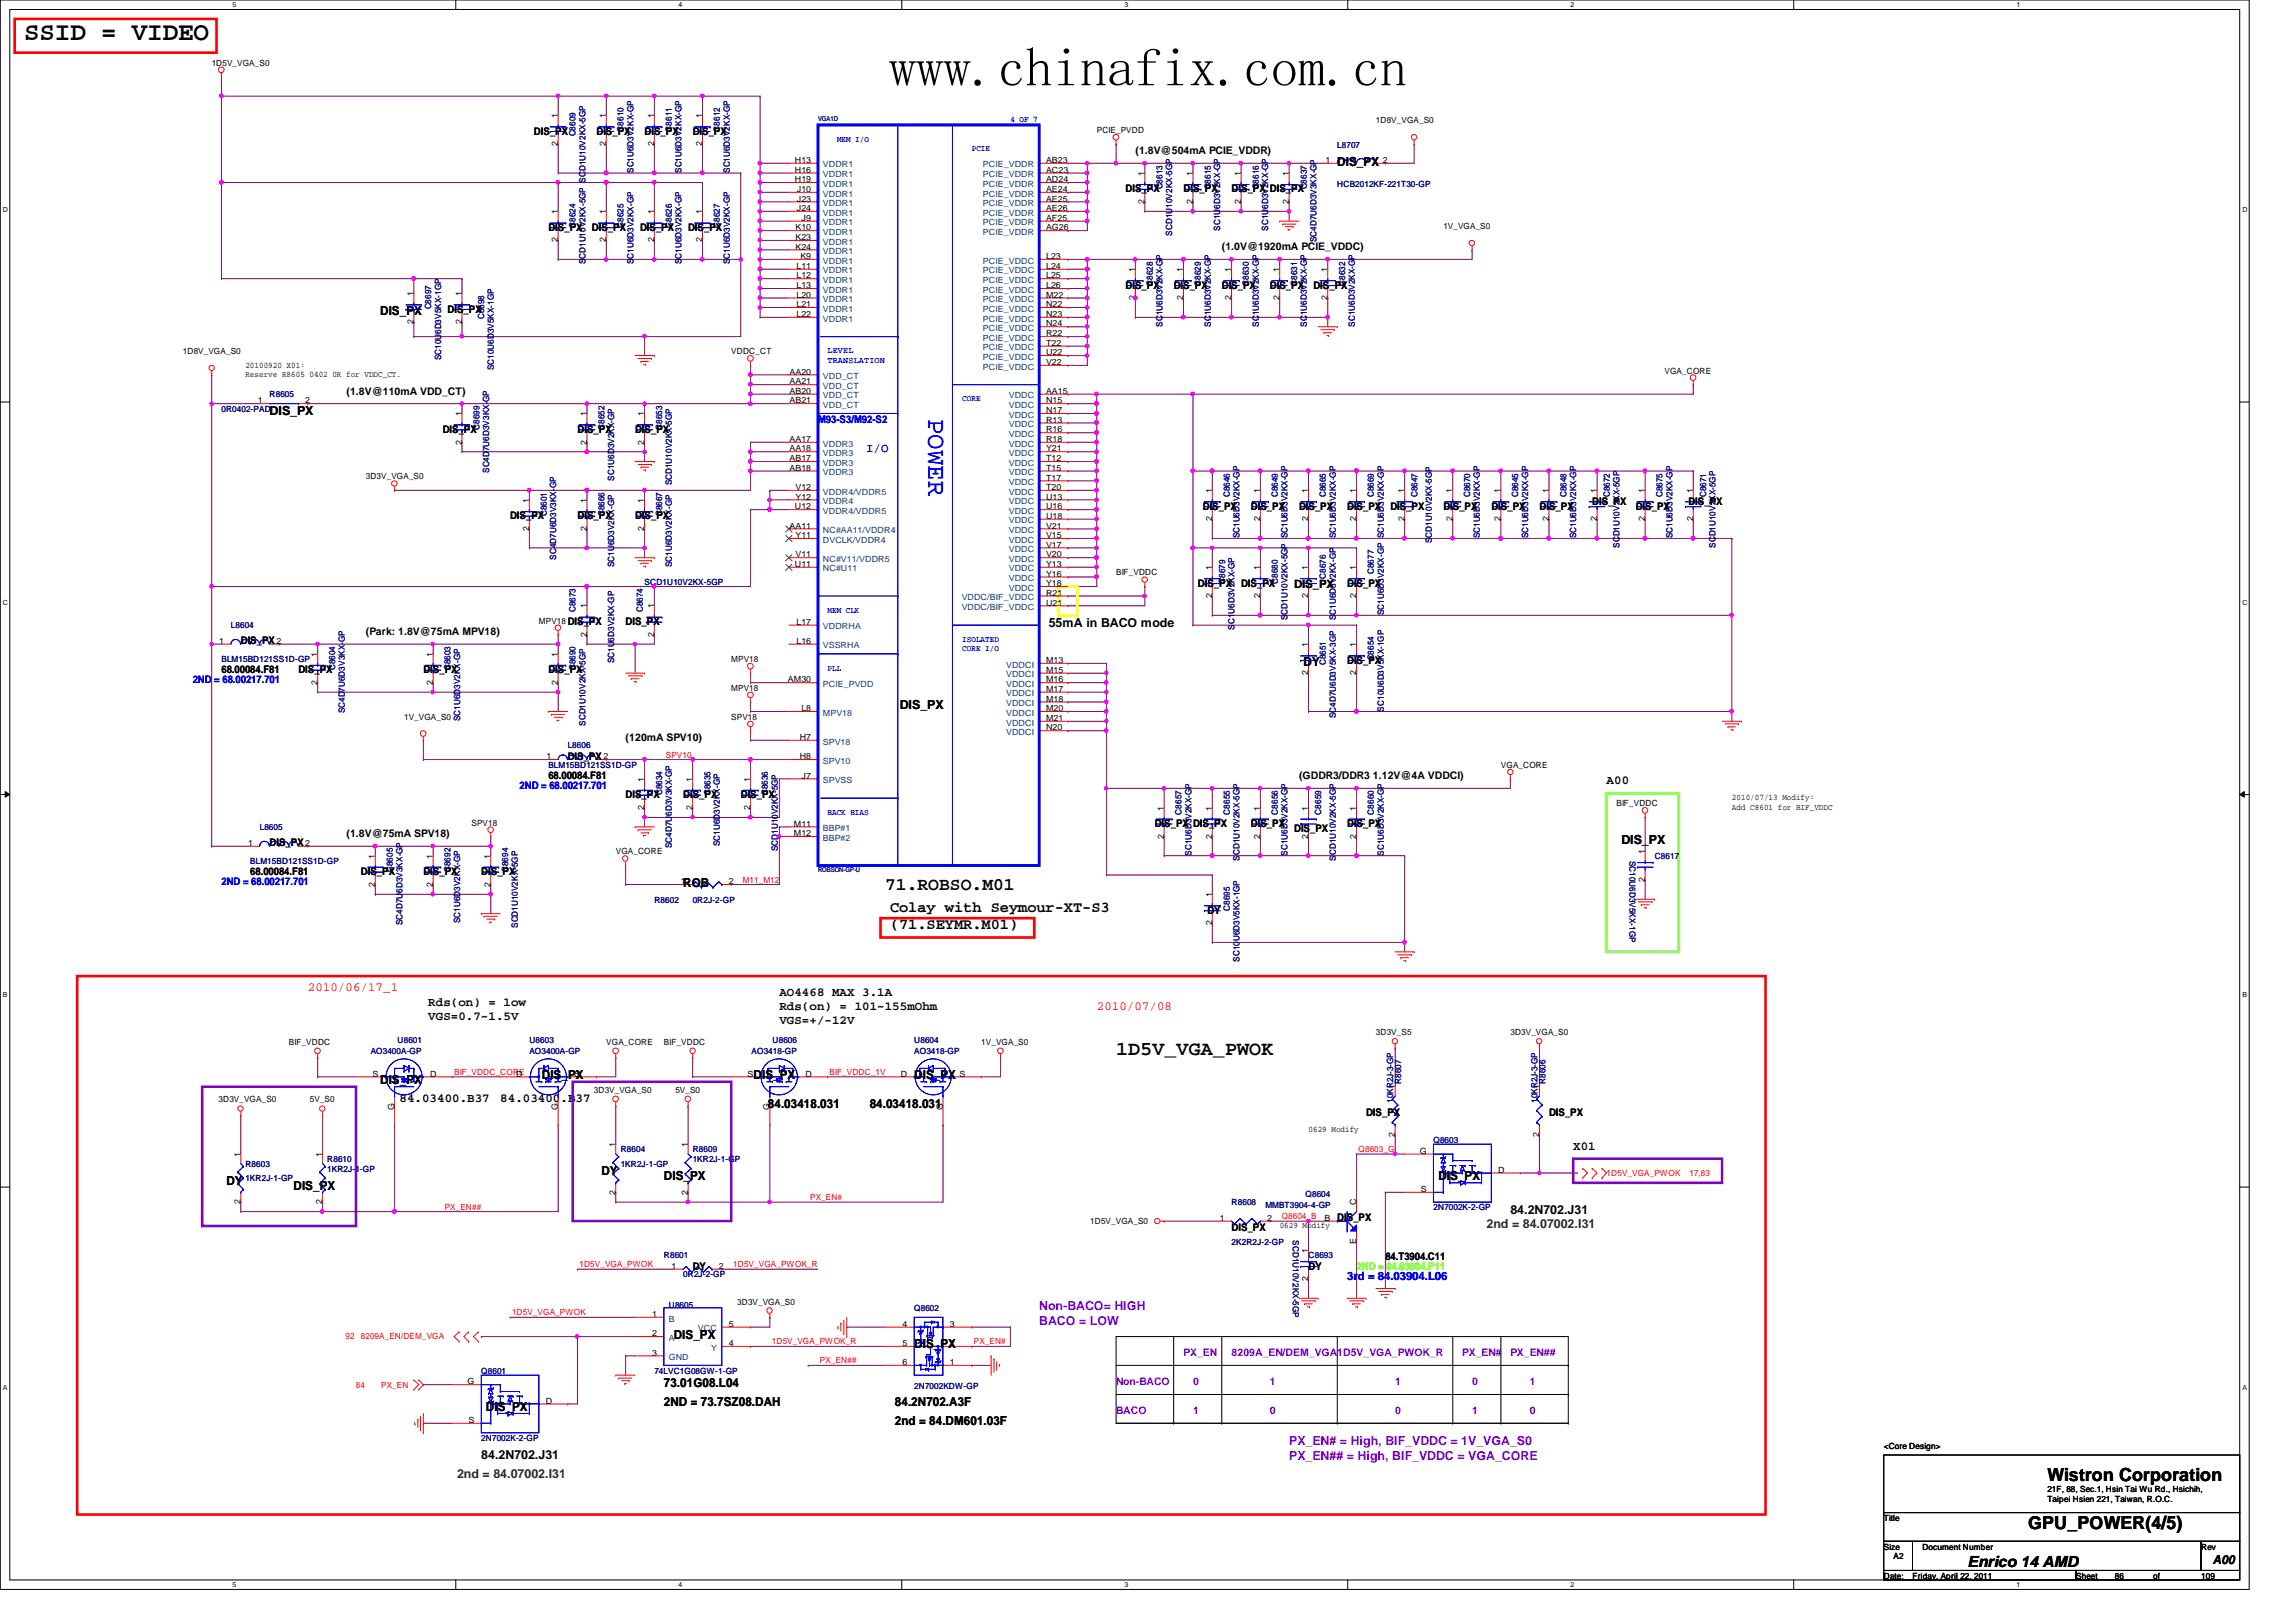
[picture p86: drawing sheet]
<svg xmlns="http://www.w3.org/2000/svg" width="297mm" height="210mm" viewBox="0 0 297 210" stroke-linecap="round" stroke-linejoin="round" font-family="sans-serif">
<defs><g id="words">
<text font-size="7.1" x="115" y="11.1">www.chinafix.com.cn</text>
<text font-size="3.3" x="3.1" y="5.2">SSID = VIDEO</text>
<text font-size="3.3" fill="#00f" x="120.1" y="54.2" transform="rotate(90 120.1 54.2)">POWER</text>
<text font-size="2.6" x="144.4" y="136.5">1D5V_VGA_PWOK</text>
<g font-size="2.3">
<text x="114.5" y="115.1">71.ROBSO.M01</text>
<text x="264.9" y="191.7">Wistron Corporation</text>
<text x="262.4" y="197.9">GPU_POWER(4/5)</text>
</g>
<g font-size="2">
<text x="115.1" y="118">Colay with Seymour-XT-S3</text>
<text x="115.1" y="120.3">(71.SEYMR.M01)</text>
<text x="254.5" y="202.7">Enrico 14 AMD</text>
</g>
<g font-size="1.6">
<text x="173" y="21.4">DIS_PX</text>
<text x="49.2" y="40.7">DIS_PX</text>
<text x="34.9" y="53.8">DIS_PX</text>
<text x="135.7" y="81.2">55mA in BACO mode</text>
<text x="168.7" y="86.1">DY</text>
<text x="116.4" y="91.7">DIS_PX</text>
<text x="207.9" y="101.5">A00</text>
<text x="209.8" y="109.2">DIS_PX</text>
<text x="88.4" y="114.8">ROB</text>
<text x="55.4" y="130.2">Rds(on) = 1ow</text>
<text x="55.4" y="132">VGS=0.7~1.5V</text>
<text x="100.8" y="128.9">AO4468 MAX 3.1A</text>
<text x="100.8" y="130.7">Rds(on) = 101~155mOhm</text>
<text x="100.8" y="132.5">VGS=+/-12V</text>
<text x="49.2" y="140.3">DIS_PX</text>
<text x="51.7" y="142.6">84.03400.B37</text>
<text x="64.7" y="142.6">84.03400.B37</text>
<text x="70.1" y="139.7">DIS_PX</text>
<text x="97.5" y="139.7">DIS_PX</text>
<text x="99.4" y="143.4">84.03418.031</text>
<text x="112.5" y="143.4">84.03418.031</text>
<text x="118.3" y="139.7">DIS_PX</text>
<text x="203.5" y="148.8">X01</text>
<text x="29.3" y="153.3">DY</text>
<text x="38" y="154">DIS_PX</text>
<text x="77.8" y="152.1">DY</text>
<text x="85.9" y="152.7">DIS_PX</text>
<text x="186.1" y="152.7">DIS_PX</text>
<text x="195.4" y="157.1">84.2N702.J31</text>
<text x="87.2" y="173.3">DIS_PX</text>
<text x="85.9" y="179.5">73.01G08.L04</text>
<text x="118.3" y="174.5">DIS_PX</text>
<text x="62.9" y="182.6">DIS_PX</text>
<text x="85.9" y="182">2ND = 73.7SZ08.DAH</text>
<text x="115.8" y="182">84.2N702.A3F</text>
<text x="115.8" y="184.4">2nd = 84.DM601.03F</text>
<text x="62.3" y="188.8">84.2N702.J31</text>
<text x="286.3" y="202.4">A00</text>
</g>
<text font-size="1.6" fill="#00f" x="112.1" y="58.5">I/O</text>
<g font-size="1.6" fill="#f00">
<text x="39.8" y="128.2">2010/06/17_1</text>
<text x="141.9" y="130.7">2010/07/08</text>
</g>
<g font-size="1.6" fill="#008000">
<text x="192.3" y="159">2nd = 84.07002.I31</text>
<text x="59.1" y="191.3">2nd = 84.07002.I31</text>
</g>
<g font-size="1.6" fill="#8000ff">
<text x="134.4" y="169.5">Non-BACO= HIGH</text>
<text x="134.4" y="171.5">BACO = LOW</text>
<text x="166.8" y="186.9">PX_EN# = High, BIF_VDDC = 1V_VGA_S0</text>
<text x="166.8" y="188.9">PX_EN## = High, BIF_VDDC = VGA_CORE</text>
</g>
<text font-size="1.5" x="167.4" y="76">DIS_PX</text>
<text font-size="1.5" fill="#00f" x="174.3" y="165.6">3rd = 84.03904.L06</text>
<g font-size="1.4">
<text x="69.1" y="17.4">DIS_PX</text>
<text x="77.2" y="17.4">DIS_PX</text>
<text x="83.4" y="17.4">DIS_PX</text>
<text x="89.6" y="17.4">DIS_PX</text>
<text x="146.9" y="19.9">(1.8V@504mA PCIE_VDDR)</text>
<text x="70.9" y="29.9">DIS_PX</text>
<text x="76.6" y="29.9">DIS_PX</text>
<text x="82.8" y="29.9">DIS_PX</text>
<text x="89" y="29.9">DIS_PX</text>
<text x="145.6" y="24.9">DIS_PX</text>
<text x="153.1" y="24.9">DIS_PX</text>
<text x="159.3" y="24.9">DIS_PX DIS_PX</text>
<text x="158.1" y="32.4">(1.0V@1920mA PCIE_VDDC)</text>
<text x="57.9" y="40.5">DIS_PX</text>
<text x="145.6" y="37.3">DIS_PX</text>
<text x="151.8" y="37.3">DIS_PX</text>
<text x="158.1" y="37.3">DIS_PX</text>
<text x="164.3" y="37.3">DIS_PX</text>
<text x="169.9" y="37.3">DIS_PX</text>
<text x="44.8" y="51.1">(1.8V@110mA VDD_CT)</text>
<text x="57.3" y="56">DIS_PX</text>
<text x="74.7" y="56">DIS_PX</text>
<text x="82.2" y="56">DIS_PX</text>
<text x="155.6" y="66">DIS_PX</text>
<text x="161.8" y="66">DIS_PX</text>
<text x="168.1" y="66">DIS_PX</text>
<text x="174.3" y="66">DIS_PX</text>
<text x="179.9" y="66">DIS_PX</text>
<text x="186.7" y="66">DIS_PX</text>
<text x="193" y="66">DIS_PX</text>
<text x="199.2" y="66">DIS_PX</text>
<text x="206" y="65.4">DIS_PX</text>
<text x="211.6" y="66">DIS_PX</text>
<text x="218.4" y="65.4">DIS_PX</text>
<text x="66" y="67.2">DIS_PX</text>
<text x="74.7" y="67.2">DIS_PX</text>
<text x="82.2" y="67.2">DIS_PX</text>
<text x="155" y="75.9">DIS_PX</text>
<text x="160.6" y="75.9">DIS_PX</text>
<text x="174.3" y="75.9">DIS_PX</text>
<text x="31.2" y="83.4">DIS_PX</text>
<text x="47.3" y="82.2">(Park: 1.8V@75mA MPV18)</text>
<text x="73.4" y="80.9">DIS_PX</text>
<text x="80.9" y="80.9">DIS_PX</text>
<text x="28.7" y="87.1">68.00084.F81</text>
<text x="38.6" y="87.1">DIS_PX</text>
<text x="54.8" y="87.1">DIS_PX</text>
<text x="70.9" y="87.1">DIS_PX</text>
<text x="174.3" y="85.9">DIS_PX</text>
<text x="80.9" y="95.8">(120mA SPV10)</text>
<text x="70.9" y="100.8">68.00084.F81</text>
<text x="73.4" y="98.3">DIS_PX</text>
<text x="168.1" y="100.8">(GDDR3/DDR3 1.12V@4A VDDCI)</text>
<text x="80.9" y="103.3">DIS_PX</text>
<text x="88.4" y="103.3">DIS_PX</text>
<text x="95.8" y="103.3">DIS_PX</text>
<text x="149.4" y="107.1">DIS_PX DIS_PX</text>
<text x="161.8" y="107.1">DIS_PX</text>
<text x="167.4" y="107.7">DIS_PX</text>
<text x="174.3" y="107.1">DIS_PX</text>
<text x="32.4" y="113.3">68.00084.F81</text>
<text x="34.9" y="109.5">DIS_PX</text>
<text x="44.8" y="108.3">(1.8V@75mA SPV18)</text>
<text x="46.7" y="113.3">DIS_PX</text>
<text x="54.8" y="113.3">DIS_PX</text>
<text x="62.3" y="113.3">DIS_PX</text>
<text x="156.2" y="118.2">DY</text>
<text x="176.7" y="144.4">DIS_PX</text>
<text x="200.4" y="144.4">DIS_PX</text>
<text x="159.3" y="159.3">DIS_PX</text>
<text x="173" y="158.1">DIS_PX</text>
<text x="89.6" y="164.3">DY</text>
<text x="169.3" y="164.3">DY</text>
<text x="179.2" y="163.1">84.T3904.C11</text>
</g>
<g font-size="1.4" fill="#00f">
<text x="105.8" y="54.8">M93-S3/M92-S2</text>
<text x="24.9" y="88.4">2ND = 68.00217.701</text>
<text x="67.2" y="102.1">2ND = 68.00217.701</text>
<text x="28.7" y="114.5">2ND = 68.00217.701</text>
</g>
<text font-size="1.4" fill="#0f0" x="175.5" y="164.3">2ND = 84.03904.P11</text>
<g font-size="1.4" fill="#8000ff">
<text x="144.4" y="179.2">Non-BACO</text>
<text x="153.1" y="175.5">PX_EN</text>
<text x="154.3" y="179.2">0</text>
<text x="159.3" y="175.5">8209A_EN/DEM_VGA</text>
<text x="164.3" y="179.2">1</text>
<text x="173" y="175.5">1D5V_VGA_PWOK_R</text>
<text x="180.5" y="179.2">1</text>
<text x="189.2" y="175.5">PX_EN#</text>
<text x="190.5" y="179.2">0</text>
<text x="195.4" y="175.5">PX_EN##</text>
<text x="197.9" y="179.2">1</text>
<text x="144.4" y="183">BACO</text>
<text x="154.3" y="183">1</text>
<text x="164.3" y="183">0</text>
<text x="180.5" y="183">0</text>
<text x="190.5" y="183">1</text>
<text x="197.9" y="183">0</text>
</g>
<g font-size="1.1">
<text x="27.4" y="8.5">1D5V_VGA_S0</text>
<text x="72.2" y="15.3" transform="rotate(-90 72.2 15.3)">1</text>
<text x="78.4" y="15.3" transform="rotate(-90 78.4 15.3)">1</text>
<text x="84.6" y="15.3" transform="rotate(-90 84.6 15.3)">1</text>
<text x="90.8" y="15.3" transform="rotate(-90 90.8 15.3)">1</text>
<text x="141.9" y="17.2">PCIE_PVDD</text>
<text x="178" y="16">1D8V_VGA_S0</text>
<text x="72.2" y="18.9" transform="rotate(-90 72.2 18.9)">2</text>
<text x="78.4" y="18.9" transform="rotate(-90 78.4 18.9)">2</text>
<text x="84.6" y="18.9" transform="rotate(-90 84.6 18.9)">2</text>
<text x="90.8" y="18.9" transform="rotate(-90 90.8 18.9)">2</text>
<text x="102.8" y="21.1">H13</text>
<text x="102.8" y="22.4">H16</text>
<text x="102.8" y="23.6">H19</text>
<text x="135.3" y="21.1">AB23</text>
<text x="135.3" y="22.4">AC23</text>
<text x="135.3" y="23.6">AD24</text>
<text x="148.1" y="22.7" transform="rotate(-90 148.1 22.7)">1</text>
<text x="154.3" y="22.7" transform="rotate(-90 154.3 22.7)">1</text>
<text x="160.5" y="22.7" transform="rotate(-90 160.5 22.7)">1</text>
<text x="166.7" y="22.7" transform="rotate(-90 166.7 22.7)">1</text>
<text x="171.5" y="21.1">1</text>
<text x="178.9" y="21.1">2</text>
<text x="72.2" y="27.7" transform="rotate(-90 72.2 27.7)">1</text>
<text x="78.4" y="27.7" transform="rotate(-90 78.4 27.7)">1</text>
<text x="84.6" y="27.7" transform="rotate(-90 84.6 27.7)">1</text>
<text x="90.8" y="27.7" transform="rotate(-90 90.8 27.7)">1</text>
<text x="102.9" y="29.8">K10</text>
<text x="103.1" y="24.8">J10</text>
<text x="103.1" y="26.1">J23</text>
<text x="103.1" y="27.3">J24</text>
<text x="103.7" y="28.6">J9</text>
<text x="135.3" y="24.8">AE24</text>
<text x="135.3" y="26.1">AE25</text>
<text x="135.3" y="27.3">AE26</text>
<text x="135.3" y="28.6">AF25</text>
<text x="135.3" y="29.8">AG26</text>
<text x="148.1" y="26.4" transform="rotate(-90 148.1 26.4)">2</text>
<text x="154.3" y="26.4" transform="rotate(-90 154.3 26.4)">2</text>
<text x="160.5" y="26.4" transform="rotate(-90 160.5 26.4)">2</text>
<text x="166.7" y="26.4" transform="rotate(-90 166.7 26.4)">2</text>
<text x="186.7" y="29.7">1V_VGA_S0</text>
<text x="72.2" y="31.4" transform="rotate(-90 72.2 31.4)">2</text>
<text x="78.4" y="31.4" transform="rotate(-90 78.4 31.4)">2</text>
<text x="84.6" y="31.4" transform="rotate(-90 84.6 31.4)">2</text>
<text x="90.8" y="31.4" transform="rotate(-90 90.8 31.4)">2</text>
<text x="102.9" y="32.3">K24</text>
<text x="102.9" y="31.1">K23</text>
<text x="103" y="34.8">L11</text>
<text x="103.5" y="33.5">K9</text>
<text x="135.3" y="33.5">L23</text>
<text x="135.3" y="34.8">L24</text>
<text x="146.9" y="35.2" transform="rotate(-90 146.9 35.2)">1</text>
<text x="153.1" y="35.2" transform="rotate(-90 153.1 35.2)">1</text>
<text x="159.3" y="35.2" transform="rotate(-90 159.3 35.2)">1</text>
<text x="165.5" y="35.2" transform="rotate(-90 165.5 35.2)">1</text>
<text x="171.7" y="35.2" transform="rotate(-90 171.7 35.2)">1</text>
<text x="53.5" y="42" transform="rotate(-90 53.5 42)">2</text>
<text x="53.5" y="38.3" transform="rotate(-90 53.5 38.3)">1</text>
<text x="59.7" y="42" transform="rotate(-90 59.7 42)">2</text>
<text x="59.7" y="38.3" transform="rotate(-90 59.7 38.3)">1</text>
<text x="103" y="36">L12</text>
<text x="103" y="37.3">L13</text>
<text x="103" y="38.5">L20</text>
<text x="103" y="39.8">L21</text>
<text x="103" y="41">L22</text>
<text x="135.3" y="36">L25</text>
<text x="135.3" y="37.3">L26</text>
<text x="135.3" y="38.5">M22</text>
<text x="135.3" y="39.8">N22</text>
<text x="135.3" y="41">N23</text>
<text x="146.9" y="38.9" transform="rotate(-90 146.9 38.9)">2</text>
<text x="153.1" y="38.9" transform="rotate(-90 153.1 38.9)">2</text>
<text x="159.3" y="38.9" transform="rotate(-90 159.3 38.9)">2</text>
<text x="165.5" y="38.9" transform="rotate(-90 165.5 38.9)">2</text>
<text x="171.7" y="38.9" transform="rotate(-90 171.7 38.9)">2</text>
<text x="23.7" y="45.8">1D8V_VGA_S0</text>
<text x="31.7" y="47.6">20100920 X01:</text>
<text x="94.6" y="45.8">VDDC_CT</text>
<text x="135.3" y="44.7">T22</text>
<text x="135.3" y="46">U22</text>
<text x="135.3" y="47.2">V22</text>
<text x="135.3" y="42.2">N24</text>
<text x="135.3" y="43.5">R22</text>
<text x="31.7" y="48.8">Reserve R8605 0402 0R for VDDC_CT.</text>
<text x="33.4" y="52.2">1</text>
<text x="39.5" y="52.2">2</text>
<text x="59.7" y="53.8" transform="rotate(-90 59.7 53.8)">1</text>
<text x="75.9" y="53.8" transform="rotate(-90 75.9 53.8)">1</text>
<text x="83.4" y="53.8" transform="rotate(-90 83.4 53.8)">1</text>
<text x="102.1" y="48.5">AA20</text>
<text x="102.1" y="49.7">AA21</text>
<text x="102.1" y="51">AB20</text>
<text x="102.1" y="52.2">AB21</text>
<text x="135.3" y="51">AA15</text>
<text x="135.3" y="52.2">N15</text>
<text x="135.3" y="53.5">N17</text>
<text x="215.3" y="48.3">VGA_CORE</text>
<text x="59.7" y="57.5" transform="rotate(-90 59.7 57.5)">2</text>
<text x="75.9" y="57.5" transform="rotate(-90 75.9 57.5)">2</text>
<text x="83.4" y="57.5" transform="rotate(-90 83.4 57.5)">2</text>
<text x="102.1" y="57.2">AA17</text>
<text x="102.1" y="58.4">AA18</text>
<text x="102.1" y="59.7">AB17</text>
<text x="135.3" y="54.7">R13</text>
<text x="135.3" y="56">R16</text>
<text x="135.3" y="57.2">R18</text>
<text x="135.3" y="58.4">Y21</text>
<text x="135.3" y="59.7">T12</text>
<text x="47.3" y="62">3D3V_VGA_S0</text>
<text x="68.4" y="65.1" transform="rotate(-90 68.4 65.1)">1</text>
<text x="75.9" y="65.1" transform="rotate(-90 75.9 65.1)">1</text>
<text x="83.4" y="65.1" transform="rotate(-90 83.4 65.1)">1</text>
<text x="102.1" y="60.9">AB18</text>
<text x="102.8" y="65.9">U12</text>
<text x="102.9" y="63.4">V12</text>
<text x="102.9" y="64.6">Y12</text>
<text x="135.3" y="62.2">T17</text>
<text x="135.3" y="63.4">T20</text>
<text x="135.3" y="64.6">U13</text>
<text x="135.3" y="65.9">U16</text>
<text x="135.3" y="60.9">T15</text>
<text x="156.8" y="63.8" transform="rotate(-90 156.8 63.8)">1</text>
<text x="163" y="63.8" transform="rotate(-90 163 63.8)">1</text>
<text x="169.2" y="63.8" transform="rotate(-90 169.2 63.8)">1</text>
<text x="175.5" y="63.8" transform="rotate(-90 175.5 63.8)">1</text>
<text x="181.7" y="63.8" transform="rotate(-90 181.7 63.8)">1</text>
<text x="187.9" y="63.8" transform="rotate(-90 187.9 63.8)">1</text>
<text x="194.1" y="63.8" transform="rotate(-90 194.1 63.8)">1</text>
<text x="200.4" y="63.8" transform="rotate(-90 200.4 63.8)">1</text>
<text x="206.6" y="63.8" transform="rotate(-90 206.6 63.8)">1</text>
<text x="212.8" y="63.8" transform="rotate(-90 212.8 63.8)">1</text>
<text x="219" y="63.8" transform="rotate(-90 219 63.8)">1</text>
<text x="68.4" y="68.7" transform="rotate(-90 68.4 68.7)">2</text>
<text x="75.9" y="68.7" transform="rotate(-90 75.9 68.7)">2</text>
<text x="83.4" y="68.7" transform="rotate(-90 83.4 68.7)">2</text>
<text x="102.1" y="68.4">AA11</text>
<text x="102.9" y="69.6">Y11</text>
<text x="135.3" y="67.1">U18</text>
<text x="135.3" y="68.4">V21</text>
<text x="135.3" y="69.6">V15</text>
<text x="135.3" y="70.9">V17</text>
<text x="156.8" y="67.5" transform="rotate(-90 156.8 67.5)">2</text>
<text x="163" y="67.5" transform="rotate(-90 163 67.5)">2</text>
<text x="169.2" y="67.5" transform="rotate(-90 169.2 67.5)">2</text>
<text x="175.5" y="67.5" transform="rotate(-90 175.5 67.5)">2</text>
<text x="181.7" y="67.5" transform="rotate(-90 181.7 67.5)">2</text>
<text x="187.9" y="67.5" transform="rotate(-90 187.9 67.5)">2</text>
<text x="194.1" y="67.5" transform="rotate(-90 194.1 67.5)">2</text>
<text x="200.4" y="67.5" transform="rotate(-90 200.4 67.5)">2</text>
<text x="206.6" y="67.5" transform="rotate(-90 206.6 67.5)">2</text>
<text x="212.8" y="67.5" transform="rotate(-90 212.8 67.5)">2</text>
<text x="219" y="67.5" transform="rotate(-90 219 67.5)">2</text>
<text x="102.8" y="73.4">U11</text>
<text x="102.9" y="72.1">V11</text>
<text x="135.3" y="72.1">V20</text>
<text x="135.3" y="73.4">Y13</text>
<text x="135.3" y="74.6">Y16</text>
<text x="135.3" y="75.9">Y18</text>
<text x="135.3" y="77.1">R21</text>
<text x="144.4" y="74.5">BIF_VDDC</text>
<text x="156.8" y="77.4" transform="rotate(-90 156.8 77.4)">2</text>
<text x="156.8" y="73.8" transform="rotate(-90 156.8 73.8)">1</text>
<text x="163" y="77.4" transform="rotate(-90 163 77.4)">2</text>
<text x="163" y="73.8" transform="rotate(-90 163 73.8)">1</text>
<text x="169.2" y="77.4" transform="rotate(-90 169.2 77.4)">2</text>
<text x="169.2" y="73.8" transform="rotate(-90 169.2 73.8)">1</text>
<text x="175.5" y="77.4" transform="rotate(-90 175.5 77.4)">2</text>
<text x="175.5" y="73.8" transform="rotate(-90 175.5 73.8)">1</text>
<text x="28.4" y="83.3">1</text>
<text x="35.8" y="83.3">2</text>
<text x="69.7" y="80.7">MPV18</text>
<text x="75.9" y="82.4" transform="rotate(-90 75.9 82.4)">2</text>
<text x="75.9" y="78.7" transform="rotate(-90 75.9 78.7)">1</text>
<text x="84.6" y="82.4" transform="rotate(-90 84.6 82.4)">2</text>
<text x="84.6" y="78.7" transform="rotate(-90 84.6 78.7)">1</text>
<text x="103" y="80.9">L17</text>
<text x="103" y="83.3">L16</text>
<text x="135.3" y="78.4">U21</text>
<text x="169.2" y="83.7" transform="rotate(-90 169.2 83.7)">1</text>
<text x="175.5" y="83.7" transform="rotate(-90 175.5 83.7)">1</text>
<text x="41.1" y="88.6" transform="rotate(-90 41.1 88.6)">2</text>
<text x="41.1" y="85" transform="rotate(-90 41.1 85)">1</text>
<text x="56" y="88.6" transform="rotate(-90 56 88.6)">2</text>
<text x="56" y="85" transform="rotate(-90 56 85)">1</text>
<text x="72.2" y="88.6" transform="rotate(-90 72.2 88.6)">2</text>
<text x="72.2" y="85" transform="rotate(-90 72.2 85)">1</text>
<text x="94.6" y="89.4">MPV18</text>
<text x="94.6" y="85.7">MPV18</text>
<text x="101.9" y="88.3">AM30</text>
<text x="135.3" y="85.8">M13</text>
<text x="135.3" y="87.1">M15</text>
<text x="135.3" y="88.3">M16</text>
<text x="135.3" y="89.5">M17</text>
<text x="169.2" y="87.4" transform="rotate(-90 169.2 87.4)">2</text>
<text x="175.5" y="87.4" transform="rotate(-90 175.5 87.4)">2</text>
<text x="52.3" y="93.1">1V_VGA_S0</text>
<text x="94.6" y="93.1">SPV18</text>
<text x="103.5" y="95.8">H7</text>
<text x="103.7" y="92">L8</text>
<text x="135.3" y="90.8">M18</text>
<text x="135.3" y="93.3">M21</text>
<text x="135.3" y="92">M20</text>
<text x="135.3" y="94.5">N20</text>
<text x="70.7" y="98.3">1</text>
<text x="78.1" y="98.3">2</text>
<text x="83.4" y="101.1" transform="rotate(-90 83.4 101.1)">1</text>
<text x="89.6" y="101.1" transform="rotate(-90 89.6 101.1)">1</text>
<text x="97.1" y="101.1" transform="rotate(-90 97.1 101.1)">1</text>
<text x="103.5" y="98.3">H8</text>
<text x="103.7" y="100.8">J7</text>
<text x="194.2" y="99.4">VGA_CORE</text>
<text x="61" y="106.8">SPV18</text>
<text x="83.4" y="104.8" transform="rotate(-90 83.4 104.8)">2</text>
<text x="89.6" y="104.8" transform="rotate(-90 89.6 104.8)">2</text>
<text x="97.1" y="104.8" transform="rotate(-90 97.1 104.8)">2</text>
<text x="102.7" y="107">M11</text>
<text x="150.6" y="104.9" transform="rotate(-90 150.6 104.9)">1</text>
<text x="156.8" y="104.9" transform="rotate(-90 156.8 104.9)">1</text>
<text x="163" y="104.9" transform="rotate(-90 163 104.9)">1</text>
<text x="169.2" y="104.9" transform="rotate(-90 169.2 104.9)">1</text>
<text x="175.5" y="104.9" transform="rotate(-90 175.5 104.9)">1</text>
<text x="209.1" y="104.4">BIF_VDDC</text>
<text x="224.1" y="103.6">2010/07/13 Modify:</text>
<text x="224.1" y="104.8">Add C8601 for BIF_VDDC</text>
<text x="32.1" y="109.5">1</text>
<text x="39.5" y="109.5">2</text>
<text x="48.5" y="111.1" transform="rotate(-90 48.5 111.1)">1</text>
<text x="56" y="111.1" transform="rotate(-90 56 111.1)">1</text>
<text x="63.5" y="111.1" transform="rotate(-90 63.5 111.1)">1</text>
<text x="79.7" y="110.6">VGA_CORE</text>
<text x="102.7" y="108.2">M12</text>
<text x="150.6" y="108.5" transform="rotate(-90 150.6 108.5)">2</text>
<text x="156.8" y="108.5" transform="rotate(-90 156.8 108.5)">2</text>
<text x="163" y="108.5" transform="rotate(-90 163 108.5)">2</text>
<text x="169.2" y="108.5" transform="rotate(-90 169.2 108.5)">2</text>
<text x="175.5" y="108.5" transform="rotate(-90 175.5 108.5)">2</text>
<text x="212.8" y="110.5" transform="rotate(-90 212.8 110.5)">1</text>
<text x="48.5" y="114.8" transform="rotate(-90 48.5 114.8)">2</text>
<text x="56" y="114.8" transform="rotate(-90 56 114.8)">2</text>
<text x="63.5" y="114.8" transform="rotate(-90 63.5 114.8)">2</text>
<text x="88.1" y="114.4">1</text>
<text x="94.3" y="114.4">2</text>
<text x="156.8" y="119.8" transform="rotate(-90 156.8 119.8)">2</text>
<text x="156.8" y="116.1" transform="rotate(-90 156.8 116.1)">1</text>
<text x="212.8" y="114.1" transform="rotate(-90 212.8 114.1)">2</text>
<text x="37.4" y="135.2">BIF_VDDC</text>
<text x="78.4" y="135.2">VGA_CORE</text>
<text x="85.9" y="135.2">BIF_VDDC</text>
<text x="127" y="135.2">1V_VGA_S0</text>
<text x="178" y="134">3D3V_S5</text>
<text x="195.4" y="134">3D3V_VGA_S0</text>
<text x="28.3" y="142.7">3D3V_VGA_S0</text>
<text x="40.1" y="142.7">5V_S0</text>
<text x="48.2" y="139.3">S</text>
<text x="51" y="143.6" transform="rotate(-90 51 143.6)">G</text>
<text x="55.7" y="139.3">D</text>
<text x="66.8" y="139.3">D</text>
<text x="72.2" y="143.6" transform="rotate(-90 72.2 143.6)">G</text>
<text x="74.3" y="139.3">S</text>
<text x="76.8" y="141.4">3D3V_VGA_S0</text>
<text x="87.4" y="141.4">5V_S0</text>
<text x="96.7" y="139.3">S</text>
<text x="99.6" y="143.6" transform="rotate(-90 99.6 143.6)">G</text>
<text x="104.2" y="139.3">D</text>
<text x="116.5" y="139.3">D</text>
<text x="122" y="143.6" transform="rotate(-90 122 143.6)">G</text>
<text x="124.1" y="139.3">S</text>
<text x="180.5" y="141" transform="rotate(-90 180.5 141)">1</text>
<text x="199.1" y="141" transform="rotate(-90 199.1 141)">1</text>
<text x="31.1" y="149.7" transform="rotate(-90 31.1 149.7)">1</text>
<text x="41.7" y="149.7" transform="rotate(-90 41.7 149.7)">1</text>
<text x="79.6" y="148.5" transform="rotate(-90 79.6 148.5)">1</text>
<text x="89" y="148.5" transform="rotate(-90 89 148.5)">1</text>
<text x="169.3" y="146.5">0629 Modify</text>
<text x="180.5" y="147.1" transform="rotate(-90 180.5 147.1)">2</text>
<text x="183.7" y="149.3">G</text>
<text x="199.1" y="147.1" transform="rotate(-90 199.1 147.1)">2</text>
<text x="31.1" y="155.8" transform="rotate(-90 31.1 155.8)">2</text>
<text x="41.7" y="155.8" transform="rotate(-90 41.7 155.8)">2</text>
<text x="79.6" y="154.6" transform="rotate(-90 79.6 154.6)">2</text>
<text x="89" y="154.6" transform="rotate(-90 89 154.6)">2</text>
<text x="175.5" y="155.9" transform="rotate(-90 175.5 155.9)">C</text>
<text x="183.8" y="154.3">S</text>
<text x="193.8" y="151.8">D</text>
<text x="141.1" y="158.4">1D5V_VGA_S0</text>
<text x="157.8" y="158">1</text>
<text x="164" y="158">2</text>
<text x="165.6" y="159">0629 Modify</text>
<text x="171.4" y="158">B</text>
<text x="175.5" y="161" transform="rotate(-90 175.5 161)">E</text>
<text x="86.9" y="164.2">1</text>
<text x="93" y="164.2">2</text>
<text x="169.2" y="165.8" transform="rotate(-90 169.2 165.8)">2</text>
<text x="169.2" y="162.1" transform="rotate(-90 169.2 162.1)">1</text>
<text x="84.4" y="170.4">1</text>
<text x="84.4" y="172.9">2</text>
<text x="94.3" y="171.7">5</text>
<text x="95.4" y="168.8">3D3V_VGA_S0</text>
<text x="116.8" y="171.7">4</text>
<text x="122.9" y="171.7">3</text>
<text x="60.5" y="179.2">G</text>
<text x="84.4" y="175.4">3</text>
<text x="94.3" y="174.2">4</text>
<text x="116.8" y="174.2">5</text>
<text x="116.8" y="176.7">6</text>
<text x="122.9" y="176.7">1</text>
<text x="122.9" y="174.2">2</text>
<text x="60.6" y="184.1">S</text>
<text x="70.6" y="181.7">D</text>
<text x="243.7" y="187.5">&lt;Core Design&gt;</text>
<text x="243.7" y="196.8">Title</text>
<text x="264.9" y="193.1">21F, 88, Sec.1, Hsin Tai Wu Rd., Hsichih,</text>
<text x="264.9" y="194.4">Taipei Hsien 221, Taiwan, R.O.C.</text>
<text x="243.7" y="200.5">Size</text>
<text x="245" y="201.8">A2</text>
<text x="248.7" y="200.5">Document Number</text>
<text x="284.8" y="200.5">Rev</text>
<text x="243.7" y="204.3">Date:</text>
<text x="247.4" y="204.3">Friday, April 22, 2011</text>
<text x="268.6" y="204.3">Sheet</text>
<text x="273.6" y="204.3">86</text>
<text x="278.6" y="204.3">of</text>
<text x="284.8" y="204.3">109</text>
</g>
<g font-size="1.1" fill="#000080">
<text x="74.5" y="17.7" transform="rotate(-90 74.5 17.7)">C8609</text>
<text x="80.7" y="17" transform="rotate(-90 80.7 17)">C8610</text>
<text x="86.9" y="17" transform="rotate(-90 86.9 17)">C8611</text>
<text x="93.1" y="17" transform="rotate(-90 93.1 17)">C8612</text>
<text x="82" y="22.4" transform="rotate(-90 82 22.4)">SC1U6D3V2KX-GP</text>
<text x="88.2" y="22.4" transform="rotate(-90 88.2 22.4)">SC1U6D3V2KX-GP</text>
<text x="94.4" y="22.4" transform="rotate(-90 94.4 22.4)">SC1U6D3V2KX-GP</text>
<text x="173" y="19.1">L8707</text>
<text x="74.5" y="29.5" transform="rotate(-90 74.5 29.5)">C8624</text>
<text x="80.7" y="29.5" transform="rotate(-90 80.7 29.5)">C8625</text>
<text x="86.9" y="29.5" transform="rotate(-90 86.9 29.5)">C8626</text>
<text x="93.1" y="29.5" transform="rotate(-90 93.1 29.5)">C8627</text>
<text x="150.4" y="24.5" transform="rotate(-90 150.4 24.5)">C8613</text>
<text x="156.6" y="24.5" transform="rotate(-90 156.6 24.5)">C8615</text>
<text x="157.9" y="29.8" transform="rotate(-90 157.9 29.8)">SC1U6D3V2KX-GP</text>
<text x="162.9" y="24.5" transform="rotate(-90 162.9 24.5)">C8616</text>
<text x="164.1" y="29.8" transform="rotate(-90 164.1 29.8)">SC1U6D3V2KX-GP</text>
<text x="169.1" y="24.5" transform="rotate(-90 169.1 24.5)">C8637</text>
<text x="173" y="24.2">HCB2012KF-221T30-GP</text>
<text x="75.7" y="34.2" transform="rotate(-90 75.7 34.2)">SCD1U10V2KX-5GP SCD1U10V2KX-5GP</text>
<text x="82" y="34.2" transform="rotate(-90 82 34.2)">SC1U6D3V2KX-GP</text>
<text x="88.2" y="34.2" transform="rotate(-90 88.2 34.2)">SC1U6D3V2KX-GP</text>
<text x="94.4" y="34.2" transform="rotate(-90 94.4 34.2)">SC1U6D3V2KX-GP</text>
<text x="151.6" y="30.5" transform="rotate(-90 151.6 30.5)">SCD1U10V2KX-5GP</text>
<text x="170.3" y="31.3" transform="rotate(-90 170.3 31.3)">SC4D7U6D3V3KX-GP</text>
<text x="55.8" y="40" transform="rotate(-90 55.8 40)">C8697</text>
<text x="62.7" y="41.3" transform="rotate(-90 62.7 41.3)">C8698</text>
<text x="149.1" y="37" transform="rotate(-90 149.1 37)">C8628</text>
<text x="155.4" y="37" transform="rotate(-90 155.4 37)">C8629</text>
<text x="161.6" y="37" transform="rotate(-90 161.6 37)">C8630</text>
<text x="167.8" y="37" transform="rotate(-90 167.8 37)">C8631</text>
<text x="174" y="37" transform="rotate(-90 174 37)">C8632</text>
<text x="57.1" y="46.7" transform="rotate(-90 57.1 46.7)">SC10U6D3V5KX-1GP</text>
<text x="63.9" y="47.9" transform="rotate(-90 63.9 47.9)">SC10U6D3V5KX-1GP</text>
<text x="150.4" y="42.3" transform="rotate(-90 150.4 42.3)">SC1U6D3V2KX-GP</text>
<text x="156.6" y="42.3" transform="rotate(-90 156.6 42.3)">SC1U6D3V2KX-GP</text>
<text x="162.9" y="42.3" transform="rotate(-90 162.9 42.3)">SC1U6D3V2KX-GP</text>
<text x="169.1" y="42.3" transform="rotate(-90 169.1 42.3)">SC1U6D3V2KX-GP</text>
<text x="175.3" y="42.3" transform="rotate(-90 175.3 42.3)">SC1U6D3V2KX-GP</text>
<text x="28.7" y="53.3">0R0402-PAD</text>
<text x="34.9" y="51.4">R8605</text>
<text x="62" y="55.6" transform="rotate(-90 62 55.6)">C8699</text>
<text x="78.2" y="55.6" transform="rotate(-90 78.2 55.6)">C8652</text>
<text x="85.7" y="55.6" transform="rotate(-90 85.7 55.6)">C8653</text>
<text x="63.3" y="61.2" transform="rotate(-90 63.3 61.2)">SC4D7U6D3V3KX-GP</text>
<text x="79.5" y="62.2" transform="rotate(-90 79.5 62.2)">SC1U6D3V2KX-GP</text>
<text x="86.9" y="62.8" transform="rotate(-90 86.9 62.8)">SCD1U10V2KX-5GP</text>
<text x="159.1" y="64.3" transform="rotate(-90 159.1 64.3)">C8646</text>
<text x="165.3" y="64.3" transform="rotate(-90 165.3 64.3)">C8649</text>
<text x="171.5" y="64.3" transform="rotate(-90 171.5 64.3)">C8665</text>
<text x="177.8" y="64.3" transform="rotate(-90 177.8 64.3)">C8669</text>
<text x="183.4" y="64.3" transform="rotate(-90 183.4 64.3)">C8647</text>
<text x="190.2" y="64.3" transform="rotate(-90 190.2 64.3)">C8670</text>
<text x="196.4" y="64.3" transform="rotate(-90 196.4 64.3)">C8645</text>
<text x="202.6" y="64.3" transform="rotate(-90 202.6 64.3)">C8648</text>
<text x="208.3" y="64.3" transform="rotate(-90 208.3 64.3)">C8672</text>
<text x="215.1" y="64.3" transform="rotate(-90 215.1 64.3)">C8675</text>
<text x="220.7" y="64.3" transform="rotate(-90 220.7 64.3)">C8671</text>
<text x="70.7" y="66.8" transform="rotate(-90 70.7 66.8)">C8601</text>
<text x="78.2" y="66.8" transform="rotate(-90 78.2 66.8)">C8666</text>
<text x="85.7" y="66.8" transform="rotate(-90 85.7 66.8)">C8667</text>
<text x="160.4" y="69.7" transform="rotate(-90 160.4 69.7)">SC1U6D3V2KX-GP</text>
<text x="172.8" y="69.7" transform="rotate(-90 172.8 69.7)">SC1U6D3V2KX-GP</text>
<text x="185.2" y="70.3" transform="rotate(-90 185.2 70.3)">SCD1U10V2KX-5GP</text>
<text x="191.5" y="69.7" transform="rotate(-90 191.5 69.7)">SC1U6D3V2KX-GP</text>
<text x="197.7" y="69.7" transform="rotate(-90 197.7 69.7)">SC1U6D3V2KX-GP</text>
<text x="203.9" y="69.7" transform="rotate(-90 203.9 69.7)">SC1U6D3V2KX-GP</text>
<text x="209.5" y="70.9" transform="rotate(-90 209.5 70.9)">SCD1U10V2KX-5GP</text>
<text x="216.4" y="69.7" transform="rotate(-90 216.4 69.7)">SC1U6D3V2KX-GP</text>
<text x="222" y="70.9" transform="rotate(-90 222 70.9)">SCD1U10V2KX-5GP</text>
<text x="72" y="72.4" transform="rotate(-90 72 72.4)">SC4D7U6D3V3KX-GP</text>
<text x="79.5" y="73.4" transform="rotate(-90 79.5 73.4)">SC1U6D3V2KX-GP</text>
<text x="83.4" y="75.7">SCD1U10V2KX-5GP</text>
<text x="86.9" y="73.4" transform="rotate(-90 86.9 73.4)">SC1U6D3V2KX-GP</text>
<text x="158.5" y="75.5" transform="rotate(-90 158.5 75.5)">C8679</text>
<text x="165.3" y="75.5" transform="rotate(-90 165.3 75.5)">C8680</text>
<text x="171.5" y="74.9" transform="rotate(-90 171.5 74.9)">C8676</text>
<text x="177.8" y="74.3" transform="rotate(-90 177.8 74.3)">C8677</text>
<text x="29.9" y="81.3">L8604</text>
<text x="74.5" y="79.2" transform="rotate(-90 74.5 79.2)">C8673</text>
<text x="83.2" y="79.2" transform="rotate(-90 83.2 79.2)">C8674</text>
<text x="159.7" y="81.5" transform="rotate(-90 159.7 81.5)">SC1U6D3V2KX-GP</text>
<text x="166.6" y="80.3" transform="rotate(-90 166.6 80.3)">SCD1U10V2KX-5GP SC1U6D3V2KX-GP</text>
<text x="172.8" y="80.3" transform="rotate(-90 172.8 80.3)">SC1U6D3V2KX-GP</text>
<text x="179" y="79.6" transform="rotate(-90 179 79.6)">SC1U6D3V2KX-GP SC1U6D3V2KX-GP</text>
<text x="28.7" y="85.7">BLM15BD121SS1D-GP</text>
<text x="43.3" y="86.7" transform="rotate(-90 43.3 86.7)">C8604</text>
<text x="58.3" y="86.7" transform="rotate(-90 58.3 86.7)">C8603</text>
<text x="74.5" y="86.7" transform="rotate(-90 74.5 86.7)">C8690</text>
<text x="79.5" y="85.9" transform="rotate(-90 79.5 85.9)">SC1U6D3V2KX-GP</text>
<text x="171.5" y="86.1" transform="rotate(-90 171.5 86.1)">C8651</text>
<text x="177.8" y="85.5" transform="rotate(-90 177.8 85.5)">C8654</text>
<text x="44.6" y="92.3" transform="rotate(-90 44.6 92.3)">SC4D7U6D3V3KX-GP</text>
<text x="59.5" y="93.3" transform="rotate(-90 59.5 93.3)">SC1U6D3V2KX-GP</text>
<text x="75.7" y="93.9" transform="rotate(-90 75.7 93.9)">SCD1U10V2KX-5GP</text>
<text x="172.8" y="93" transform="rotate(-90 172.8 93)">SC4D7U6D3V5KX-3GP</text>
<text x="179" y="92.1" transform="rotate(-90 179 92.1)">SC10U6D3V5KX-1GP</text>
<text x="70.9" y="99.4">BLM15BD121SS1D-GP</text>
<text x="73.4" y="96.9">L8606</text>
<text x="33.6" y="107.4">L8605</text>
<text x="85.7" y="102.9" transform="rotate(-90 85.7 102.9)">C8634</text>
<text x="91.9" y="102.9" transform="rotate(-90 91.9 102.9)">C8635</text>
<text x="99.4" y="102.9" transform="rotate(-90 99.4 102.9)">C8636</text>
<text x="152.9" y="105.4" transform="rotate(-90 152.9 105.4)">C8657</text>
<text x="159.1" y="105.4" transform="rotate(-90 159.1 105.4)">C8655</text>
<text x="165.3" y="105.4" transform="rotate(-90 165.3 105.4)">C8656</text>
<text x="170.9" y="105.4" transform="rotate(-90 170.9 105.4)">C8659</text>
<text x="177.8" y="105.4" transform="rotate(-90 177.8 105.4)">C8660</text>
<text x="32.4" y="111.8">BLM15BD121SS1D-GP</text>
<text x="50.8" y="112.9" transform="rotate(-90 50.8 112.9)">C8605</text>
<text x="58.3" y="112.9" transform="rotate(-90 58.3 112.9)">C8692</text>
<text x="65.7" y="112.9" transform="rotate(-90 65.7 112.9)">C8694</text>
<text x="86.9" y="109.8" transform="rotate(-90 86.9 109.8)">SC4D7U6D3V3KX-GP</text>
<text x="93.1" y="109.5" transform="rotate(-90 93.1 109.5)">SC1U6D3V2KX-GP</text>
<text x="100.6" y="110.2" transform="rotate(-90 100.6 110.2)">SCD1U10V2KX-5GP</text>
<text x="154.1" y="110.7" transform="rotate(-90 154.1 110.7)">SC1U6D3V2KX-GP</text>
<text x="160.4" y="111.4" transform="rotate(-90 160.4 111.4)">SCD1U10V2KX-5GP</text>
<text x="166.6" y="110.7" transform="rotate(-90 166.6 110.7)">SC1U6D3V2KX-GP</text>
<text x="172.8" y="111.4" transform="rotate(-90 172.8 111.4)">SCD1U10V2KX-5GP</text>
<text x="179" y="110.7" transform="rotate(-90 179 110.7)">SC1U6D3V2KX-GP</text>
<text x="210.8" y="111.4" transform="rotate(90 210.8 111.4)">SC10U6D3V5KX-1GP</text>
<text x="214.1" y="111.2">C8617</text>
<text x="52.1" y="119.7" transform="rotate(-90 52.1 119.7)">SC4D7U6D3V3KX-GP</text>
<text x="59.5" y="119.5" transform="rotate(-90 59.5 119.5)">SC1U6D3V2KX-GP</text>
<text x="84.7" y="116.8">R8602</text>
<text x="89.6" y="116.8">0R2J-2-GP</text>
<text x="159.1" y="117.9" transform="rotate(-90 159.1 117.9)">C8695</text>
<text x="67" y="120.1" transform="rotate(-90 67 120.1)">SCD1U10V2KX-5GP</text>
<text x="160.4" y="124.5" transform="rotate(-90 160.4 124.5)">SC10U6D3V5KX-1GP</text>
<text x="48" y="136.4">AO3400A-GP</text>
<text x="51.4" y="135">U8601</text>
<text x="68.5" y="135">U8603</text>
<text x="68.5" y="136.4">AO3400A-GP</text>
<text x="97.2" y="136.4">AO3418-GP</text>
<text x="99.9" y="135">U8606</text>
<text x="118.3" y="135">U8604</text>
<text x="118.3" y="136.4">AO3418-GP</text>
<text x="180.3" y="142.7" transform="rotate(-90 180.3 142.7)">10KR2J-3-GP</text>
<text x="181.3" y="140.3" transform="rotate(-90 181.3 140.3)">R8607</text>
<text x="198.9" y="142.7" transform="rotate(-90 198.9 142.7)">10KR2J-3-GP</text>
<text x="199.9" y="140.3" transform="rotate(-90 199.9 140.3)">R8606</text>
<text x="80.3" y="149.1">R8604</text>
<text x="89.6" y="149.1">R8609</text>
<text x="185.5" y="147.9">Q8603</text>
<text x="31.7" y="151">R8603</text>
<text x="31.7" y="152.9">1KR2J-1-GP</text>
<text x="42.3" y="150.4">R8610</text>
<text x="42.3" y="151.6">1KR2J-1-GP</text>
<text x="80.3" y="151">1KR2J-1-GP</text>
<text x="89.6" y="150.4">1KR2J-1-GP</text>
<text x="159.3" y="156">R8608</text>
<text x="168.9" y="154.9">Q8604</text>
<text x="159.3" y="161.1">2K2R2J-2-GP</text>
<text x="163.7" y="156.4">MMBT3904-4-GP</text>
<text x="167.3" y="160.5" transform="rotate(90 167.3 160.5)">SCD1U10V2KX-5GP</text>
<text x="185.5" y="156.6">2N7002K-2-GP</text>
<text x="85.9" y="162.9">R8601</text>
<text x="88.4" y="165.3">0R2J-2-GP</text>
<text x="169.3" y="162.9">C8693</text>
<text x="86.5" y="169.2">U8605</text>
<text x="118.3" y="169.7">Q8602</text>
<text x="62.3" y="177.8">Q8601</text>
<text x="84.7" y="177.8">74LVC1G08GW-1-GP</text>
<text x="118.3" y="179.7">2N7002KDW-GP</text>
<text x="62.3" y="186.5">2N7002K-2-GP</text>
</g>
<g font-size="1.1" fill="#00f">
<text x="130.7" y="15.8">4 OF 7</text>
<text x="108.3" y="18.3">MEM I/O</text>
<text x="125.7" y="19.6">PCIE</text>
<text x="107.1" y="45.7">LEVEL</text>
<text x="107.1" y="46.9">TRANSLATION</text>
<text x="124.5" y="51.9">CORE</text>
<text x="107.1" y="79.3">MEM CLK</text>
<text x="124.5" y="83.1">ISOLATED</text>
<text x="107.1" y="86.8">PLL</text>
<text x="124.5" y="84.3">CORE I/O</text>
<text x="107.1" y="105.5">BACK BIAS</text>
</g>
<g font-size="1.1" fill="#004080">
<text x="106.5" y="21.7">VDDR1</text>
<text x="106.5" y="22.9">VDDR1</text>
<text x="127.2" y="21.7">PCIE_VDDR</text>
<text x="127.2" y="22.9">PCIE_VDDR</text>
<text x="106.5" y="24.2">VDDR1</text>
<text x="106.5" y="25.4">VDDR1</text>
<text x="106.5" y="26.7">VDDR1</text>
<text x="106.5" y="27.9">VDDR1</text>
<text x="106.5" y="29.2">VDDR1</text>
<text x="127.2" y="24.2">PCIE_VDDR</text>
<text x="127.2" y="25.4">PCIE_VDDR</text>
<text x="127.2" y="26.7">PCIE_VDDR</text>
<text x="127.2" y="27.9">PCIE_VDDR</text>
<text x="127.2" y="29.2">PCIE_VDDR</text>
<text x="106.5" y="32.9">VDDR1</text>
<text x="106.5" y="34.1">VDDR1</text>
<text x="106.5" y="35.4">VDDR1</text>
<text x="106.5" y="30.4">VDDR1</text>
<text x="106.5" y="31.7">VDDR1</text>
<text x="127.2" y="34.1">PCIE_VDDC</text>
<text x="127.2" y="35.4">PCIE_VDDC</text>
<text x="127.2" y="30.4">PCIE_VDDR</text>
<text x="106.5" y="36.6">VDDR1</text>
<text x="106.5" y="37.9">VDDR1</text>
<text x="106.5" y="39.1">VDDR1</text>
<text x="106.5" y="40.3">VDDR1</text>
<text x="106.5" y="41.6">VDDR1</text>
<text x="127.2" y="36.6">PCIE_VDDC</text>
<text x="127.2" y="37.9">PCIE_VDDC</text>
<text x="127.2" y="39.1">PCIE_VDDC</text>
<text x="127.2" y="40.3">PCIE_VDDC</text>
<text x="127.2" y="41.6">PCIE_VDDC</text>
<text x="127.2" y="45.3">PCIE_VDDC</text>
<text x="127.2" y="46.6">PCIE_VDDC</text>
<text x="127.2" y="47.8">PCIE_VDDC</text>
<text x="127.2" y="42.8">PCIE_VDDC</text>
<text x="127.2" y="44.1">PCIE_VDDC</text>
<text x="106.5" y="49.1">VDD_CT</text>
<text x="106.5" y="50.3">VDD_CT</text>
<text x="106.5" y="51.6">VDD_CT</text>
<text x="106.5" y="52.8">VDD_CT</text>
<text x="130.5" y="51.6">VDDC</text>
<text x="130.5" y="52.8">VDDC</text>
<text x="106.5" y="57.8">VDDR3</text>
<text x="106.5" y="59">VDDR3</text>
<text x="130.5" y="54.1">VDDC</text>
<text x="130.5" y="55.3">VDDC</text>
<text x="130.5" y="56.6">VDDC</text>
<text x="130.5" y="57.8">VDDC</text>
<text x="130.5" y="59">VDDC</text>
<text x="106.5" y="60.3">VDDR3</text>
<text x="106.5" y="61.5">VDDR3</text>
<text x="106.5" y="64">VDDR4/VDDR5</text>
<text x="106.5" y="65.2">VDDR4</text>
<text x="130.5" y="62.8">VDDC</text>
<text x="130.5" y="64">VDDC</text>
<text x="130.5" y="65.2">VDDC</text>
<text x="130.5" y="60.3">VDDC</text>
<text x="130.5" y="61.5">VDDC</text>
<text x="106.5" y="69">NC#AA11/VDDR4</text>
<text x="106.5" y="70.2">DVCLK/VDDR4</text>
<text x="106.5" y="66.5">VDDR4/VDDR5</text>
<text x="130.5" y="66.5">VDDC</text>
<text x="130.5" y="67.7">VDDC</text>
<text x="130.5" y="69">VDDC</text>
<text x="130.5" y="70.2">VDDC</text>
<text x="130.5" y="71.5">VDDC</text>
<text x="106.5" y="72.7">NC#V11/VDDR5</text>
<text x="106.5" y="74">NC#U11</text>
<text x="124.4" y="77.7">VDDC/BIF_VDDC</text>
<text x="130.5" y="72.7">VDDC</text>
<text x="130.5" y="74">VDDC</text>
<text x="130.5" y="75.2">VDDC</text>
<text x="130.5" y="76.5">VDDC</text>
<text x="106.5" y="81.4">VDDRHA</text>
<text x="106.5" y="83.9">VSSRHA</text>
<text x="124.4" y="79">VDDC/BIF_VDDC</text>
<text x="106.5" y="88.9">PCIE_PVDD</text>
<text x="130.2" y="86.4">VDDCI</text>
<text x="130.2" y="87.7">VDDCI</text>
<text x="130.2" y="88.9">VDDCI</text>
<text x="106.5" y="92.6">MPV18</text>
<text x="130.2" y="90.1">VDDCI</text>
<text x="130.2" y="91.4">VDDCI</text>
<text x="130.2" y="93.9">VDDCI</text>
<text x="130.2" y="92.6">VDDCI</text>
<text x="130.2" y="95.1">VDDCI</text>
<text x="106.5" y="96.4">SPV18</text>
<text x="106.5" y="98.8">SPV10</text>
<text x="106.5" y="101.3">SPVSS</text>
<text x="106.5" y="107.6">BBP#1</text>
<text x="106.5" y="108.8">BBP#2</text>
<text x="86.5" y="171">B</text>
<text x="86.5" y="173.5">A</text>
<text x="90.3" y="172.3">VCC</text>
<text x="86.5" y="176">GND</text>
<text x="92" y="174.8">Y</text>
</g>
<g font-size="1.1" fill="#f00">
<text x="86.1" y="98">SPV10</text>
<text x="96.1" y="114.2">M11_M12</text>
<text x="58.8" y="139.1">BIF_VDDC_CORE</text>
<text x="107.3" y="139.1">BIF_VDDC_1V</text>
<text x="175.8" y="149.1">Q8603_G</text>
<text x="104.8" y="155.3">PX_EN#</text>
<text x="207.9" y="152.1">1D5V_VGA_PWOK</text>
<text x="218.6" y="152.1">17,83</text>
<text x="57.5" y="156.5">PX_EN##</text>
<text x="165.8" y="157.8">Q8604_B</text>
<text x="75" y="164">1D5V_VGA_PWOK</text>
<text x="94.9" y="164">1D5V_VGA_PWOK_R</text>
<text x="44.7" y="173.3">92</text>
<text x="46.7" y="173.3">8209A_EN/DEM_VGA</text>
<text x="66.2" y="170.2">1D5V_VGA_PWOK</text>
<text x="99.9" y="174">1D5V_VGA_PWOK_R</text>
<text x="126" y="174">PX_EN#</text>
<text x="46.1" y="179.7">84</text>
<text x="49.3" y="179.7">PX_EN</text>
<text x="106.1" y="176.4">PX_EN##</text>
</g>
<g font-size=".9">
<text x="30.1" y=".9">5</text>
<text x="87.8" y=".9">4</text>
<text x="145.5" y=".9">3</text>
<text x="203.2" y=".9">2</text>
<text x="260.9" y=".9">1</text>
<text x=".4" y="27.4">D</text>
<text x="290.1" y="27.4">D</text>
<text x=".4" y="78.2">C</text>
<text x="290.1" y="78.2">C</text>
<text x=".4" y="129">B</text>
<text x="290.1" y="129">B</text>
<text x=".4" y="179.8">A</text>
<text x="290.1" y="179.8">A</text>
<text x="30.1" y="205.4">5</text>
<text x="87.8" y="205.4">4</text>
<text x="145.5" y="205.4">3</text>
<text x="203.2" y="205.4">2</text>
<text x="260.9" y="205.4">1</text>
</g>
<g font-size=".9" fill="#000080">
<text x="105.8" y="15.7">VGA1D</text>
<text x="105.8" y="112.8">ROBSON-GP-U</text>
</g>
</g></defs>
<path d="M0 0h291v205.7h-291zM1.3 1.2h288.5v203.3h-288.5z" fill="none" stroke="#000" stroke-width=".13"/>
<g fill="#fff">
<path d="M30.1 .1h.5v1h-.5z"/>
<path d="M30.1 204.6h.5v1h-.5z"/>
</g>
<path d="M59 0v1.2M59 204.5v1.2" fill="none" stroke="#000" stroke-width=".13"/>
<g fill="#fff">
<path d="M87.8 .1h.5v1h-.5z"/>
<path d="M87.8 204.6h.5v1h-.5z"/>
</g>
<path d="M116.7 0v1.2M116.7 204.5v1.2" fill="none" stroke="#000" stroke-width=".13"/>
<g fill="#fff">
<path d="M145.5 .1h.5v1h-.5z"/>
<path d="M145.5 204.6h.5v1h-.5z"/>
</g>
<path d="M174.4 0v1.2M174.4 204.5v1.2" fill="none" stroke="#000" stroke-width=".13"/>
<g fill="#fff">
<path d="M203.2 .1h.5v1h-.5z"/>
<path d="M203.2 204.6h.5v1h-.5z"/>
</g>
<path d="M232.1 0v1.2M232.1 204.5v1.2" fill="none" stroke="#000" stroke-width=".13"/>
<g fill="#fff">
<path d="M260.9 .1h.5v1h-.5z"/>
<path d="M260.9 204.6h.5v1h-.5z"/>
<path d="M.4 26.6h.6v1h-.6z"/>
<path d="M290.1 26.6h.6v1h-.6z"/>
<path d="M.4 77.4h.6v1h-.6z"/>
<path d="M290.1 77.4h.6v1h-.6z"/>
</g>
<path d="M0 52h1.3M289.8 52h1.2" fill="none" stroke="#000" stroke-width=".13"/>
<g fill="#fff">
<path d="M.4 128.2h.6v1h-.6z"/>
<path d="M290.1 128.2h.6v1h-.6z"/>
</g>
<path d="M0 102.8h1.3M.7 102.4l.6 .4-.6 .4zM289.8 102.8l.5-.4v.8zM289.8 102.8h1.2" fill="none" stroke="#000" stroke-width=".13"/>
<path d="M.7 102.4l.6 .4-.6 .4zM289.8 102.8l.5-.4v.8z" fill="#000"/>
<g fill="#fff">
<path d="M.4 179h.5v1h-.5z"/>
<path d="M290.1 179h.5v1h-.5z"/>
</g>
<path d="M0 153.6h1.3M289.8 153.6h1.2" fill="none" stroke="#000" stroke-width=".13"/>
<path d="M138.2 42.3h.1M138.2 42.3h2.5M146.9 41.1h.1M146.9 41.1h6.2" fill="none" stroke="#800040" stroke-width=".13"/>
<path d="M140.5 42.1h.3l.1 .1-.1 .2-.2 .1-.1-.1z" fill-rule="evenodd" fill="#f0f"/>
<path d="M140.5 42.1h.3l.1 .1-.1 .2-.2 .1-.1-.1z" fill="none" stroke="#f0f" stroke-width=".13"/>
<path d="M140.7 28.6h.1M140.7 27.3h.1M140.7 24.9h.1M140.7 24.9v1.2M140.7 27.3v2.5M141.9 51h.1M141.9 51h12.4" fill="none" stroke="#800040" stroke-width=".13"/>
<path d="M140.5 24.7h.3l.1 .1-.1 .2-.2 .1-.1-.1z" fill-rule="evenodd" fill="#f0f"/>
<path d="M140.5 24.7h.3l.1 .1-.1 .2-.2 .1-.1-.1z" fill="none" stroke="#f0f" stroke-width=".13"/>
<path d="M138.2 24.9h.1M138.2 24.9h2.5M83.4 63.5h.1M83.4 63.5h13.7" fill="none" stroke="#800040" stroke-width=".13"/>
<path d="M83.2 63.3h.3l.1 .1-.1 .2-.1 .1-.2-.1z" fill-rule="evenodd" fill="#f0f"/>
<path d="M83.2 63.3h.3l.1 .1-.1 .2-.1 .1-.2-.1z" fill="none" stroke="#f0f" stroke-width=".13"/>
<path d="M41.1 83.4h.1M41.1 83.4v1.2M41.1 83.4h14.9" fill="none" stroke="#800040" stroke-width=".13"/>
<path d="M40.9 83.2h.3l.1 .2-.1 .1-.1 .1-.2-.1z" fill-rule="evenodd" fill="#f0f"/>
<path d="M40.9 83.2h.3l.1 .2-.1 .1-.1 .1-.2-.1z" fill="none" stroke="#f0f" stroke-width=".13"/>
<path d="M39.8 52.2h.1M39.8 52.2h20M84.7 75.9h.1M84.7 75.9h12.4M56 83.4h.1M56 83.4v1.2" fill="none" stroke="#800040" stroke-width=".13"/>
<path d="M84.5 75.7h.3l.1 .2-.1 .1-.2 .1-.1-.1z" fill-rule="evenodd" fill="#f0f"/>
<path d="M84.5 75.7h.3l.1 .2-.1 .1-.2 .1-.1-.1z" fill="none" stroke="#f0f" stroke-width=".13"/>
<path d="M78.4 22.4h.1M78.4 22.4h6.3" fill="none" stroke="#800040" stroke-width=".13"/>
<path d="M78.2 22.2h.4v.2v.1l-.2 .1-.2-.1z" fill-rule="evenodd" fill="#f0f"/>
<path d="M78.2 22.2h.4v.2v.1l-.2 .1-.2-.1z" fill="none" stroke="#f0f" stroke-width=".13"/>
<path d="M78.4 18.7h.1M78.4 18.7v3.7M84.7 18.7h.1M84.7 18.7v3.7M75.9 83.4h.1M75.9 83.4h6.3" fill="none" stroke="#800040" stroke-width=".13"/>
<path d="M82 83.2h.3l.1 .2-.1 .1-.2 .1-.1-.1z" fill-rule="evenodd" fill="#f0f"/>
<path d="M82 83.2h.3l.1 .2-.1 .1-.2 .1-.1-.1z" fill="none" stroke="#f0f" stroke-width=".13"/>
<path d="M190.4 32.3h.1M190.4 32.3v1.3M75.9 75.9h.1M75.9 75.9h8.8M48.6 109.5h.1M48.6 109.5v1.2M56 109.5h.1M56 109.5v1.2" fill="none" stroke="#800040" stroke-width=".13"/>
<path d="M75.7 75.7h.4l.1 .2-.1 .1-.2 .1-.2-.1z" fill-rule="evenodd" fill="#f0f"/>
<path d="M75.7 75.7h.4l.1 .2-.1 .1-.2 .1-.2-.1z" fill="none" stroke="#f0f" stroke-width=".13"/>
<path d="M150.6 102h.1M150.6 102h6.2" fill="none" stroke="#800040" stroke-width=".13"/>
<path d="M150.4 101.9h.3l.1 .1-.1 .2h-.1h-.2z" fill-rule="evenodd" fill="#f0f"/>
<path d="M150.4 101.9h.3l.1 .1-.1 .2h-.1h-.2z" fill="none" stroke="#f0f" stroke-width=".13"/>
<path d="M51 63.5h.1M51 63.5h17.5M75.9 63.5h.1M75.9 63.5h7.5M63.5 109.5h.1M63.5 109.5v1.2" fill="none" stroke="#800040" stroke-width=".13"/>
<path d="M75.7 63.3h.4l.1 .1-.1 .2-.2 .1-.2-.1z" fill-rule="evenodd" fill="#f0f"/>
<path d="M75.7 63.3h.4l.1 .1-.1 .2-.2 .1-.2-.1z" fill="none" stroke="#f0f" stroke-width=".13"/>
<path d="M68.5 70.9h.1M68.5 63.5h.1M68.5 63.5h7.4M75.9 68.5h.1M75.9 63.5h.1M75.9 63.5v1.2M75.9 68.5v2.4h-7.4M83.4 63.5h.1M83.4 63.5v1.2" fill="none" stroke="#800040" stroke-width=".13"/>
<path d="M75.7 63.3h.4l.1 .1-.1 .2-.2 .1-.2-.1z" fill-rule="evenodd" fill="#f0f"/>
<path d="M75.7 63.3h.4l.1 .1-.1 .2-.2 .1-.2-.1z" fill="none" stroke="#f0f" stroke-width=".13"/>
<path d="M68.3 63.3h.3l.1 .1-.1 .2-.2 .1-.1-.1z" fill-rule="evenodd" fill="#f0f"/>
<path d="M68.3 63.3h.3l.1 .1-.1 .2-.2 .1-.1-.1z" fill="none" stroke="#f0f" stroke-width=".13"/>
<path d="M68.5 63.5h.1M68.5 63.5v1.2M75.9 70.9h.1M75.9 70.9h7.5M27.4 83.4h.1M27.4 83.4h1.3M27.4 109.5h.1M27.4 109.5h5" fill="none" stroke="#800040" stroke-width=".13"/>
<path d="M83.2 70.8h.3l.1 .1-.1 .1-.1 .1-.2-.1z" fill-rule="evenodd" fill="#f0f"/>
<path d="M83.2 70.8h.3l.1 .1-.1 .1-.1 .1-.2-.1z" fill="none" stroke="#f0f" stroke-width=".13"/>
<path d="M75.7 70.8h.4l.1 .1-.1 .1-.2 .1-.2-.1z" fill-rule="evenodd" fill="#f0f"/>
<path d="M75.7 70.8h.4l.1 .1-.1 .1-.2 .1-.2-.1z" fill="none" stroke="#f0f" stroke-width=".13"/>
<path d="M72.2 18.7h.1M72.2 18.7v3.7M72.2 22.4h.1M72.2 22.4h6.2M219.1 49.8h.1M219.1 49.8v1.2M68.5 68.5h.1M68.5 68.5v2.4M83.4 70.9h.1M83.4 70.9v1.3M63.5 108.2h.1M63.5 108.2v1.3" fill="none" stroke="#800040" stroke-width=".13"/>
<path d="M78.2 22.2h.4v.2v.1l-.2 .1-.2-.1z" fill-rule="evenodd" fill="#f0f"/>
<path d="M78.2 22.2h.4v.2v.1l-.2 .1-.2-.1z" fill="none" stroke="#f0f" stroke-width=".13"/>
<path d="M154.3 21.1h.1M154.3 21.1h6.3" fill="none" stroke="#800040" stroke-width=".13"/>
<path d="M154.1 21h.4v.1v.2h-.2h-.2z" fill-rule="evenodd" fill="#f0f"/>
<path d="M154.1 21h.4v.1v.2h-.2h-.2z" fill="none" stroke="#f0f" stroke-width=".13"/>
<path d="M90.9 22.4h.1M90.9 22.4h4.9M148.1 26.1h.1M148.1 26.1v1.2M154.3 26.1h.1M154.3 26.1v1.2M27.4 75.9h.1M27.4 75.9v7.5" fill="none" stroke="#800040" stroke-width=".13"/>
<path d="M27.2 75.7h.3l.1 .2-.1 .1-.1 .1-.2-.1z" fill-rule="evenodd" fill="#f0f"/>
<path d="M27.2 75.7h.3l.1 .2-.1 .1-.1 .1-.2-.1z" fill="none" stroke="#f0f" stroke-width=".13"/>
<path d="M159.3 33.6h.1M159.3 33.6h6.3M165.6 33.6h.1M165.6 33.6v1.2" fill="none" stroke="#800040" stroke-width=".13"/>
<path d="M159.1 33.4h.4v.2v.1l-.2 .1-.2-.1z" fill-rule="evenodd" fill="#f0f"/>
<path d="M159.1 33.4h.4v.2v.1l-.2 .1-.2-.1z" fill="none" stroke="#f0f" stroke-width=".13"/>
<path d="M56 115.7h.1M56 115.7h7.5" fill="none" stroke="#800040" stroke-width=".13"/>
<path d="M55.8 115.5h.3l.1 .2-.1 .2h-.1h-.2z" fill-rule="evenodd" fill="#f0f"/>
<path d="M55.8 115.5h.3l.1 .2-.1 .2h-.1h-.2z" fill="none" stroke="#f0f" stroke-width=".13"/>
<path d="M138.2 34.8h.1M138.2 34.8h2.5M140.7 34.8h.1M140.7 34.8v1.3M154.3 27.3h.1M154.3 27.3h6.3M75.9 75.9h.1M75.9 75.9v2.5M84.7 75.9h.1M84.7 75.9v2.5" fill="none" stroke="#800040" stroke-width=".13"/>
<path d="M140.5 34.6h.3l.1 .2-.1 .2-.2 .1-.1-.1z" fill-rule="evenodd" fill="#f0f"/>
<path d="M140.5 34.6h.3l.1 .2-.1 .2-.2 .1-.1-.1z" fill="none" stroke="#f0f" stroke-width=".13"/>
<path d="M90.9 12.4h.1M90.9 12.4h7.4" fill="none" stroke="#800040" stroke-width=".13"/>
<path d="M90.7 12.2h.3l.1 .2-.1 .1-.2 .1-.1-.1z" fill-rule="evenodd" fill="#f0f"/>
<path d="M90.7 12.2h.3l.1 .2-.1 .1-.2 .1-.1-.1z" fill="none" stroke="#f0f" stroke-width=".13"/>
<path d="M146.9 33.6h.1M146.9 33.6h6.2M153.1 38.6h.1M153.1 38.6v2.5M59.8 52.2h.1M59.8 52.2h16.1M75.9 52.2h.1M75.9 52.2v1.3M138.2 43.6h.1M138.2 43.6h2.5M97.1 66h.1M97.1 66v9.9" fill="none" stroke="#800040" stroke-width=".13"/>
<path d="M59.6 52.1h.3l.1 .1-.1 .2h-.2h-.1z" fill-rule="evenodd" fill="#f0f"/>
<path d="M59.6 52.1h.3l.1 .1-.1 .2h-.2h-.1z" fill="none" stroke="#f0f" stroke-width=".13"/>
<path d="M75.9 57.2h.1M75.9 57.2v1.3M140.7 43.6h.1M140.7 43.6v1.2" fill="none" stroke="#800040" stroke-width=".13"/>
<path d="M140.5 43.4h.3l.1 .1-.1 .2h-.2h-.1z" fill-rule="evenodd" fill="#f0f"/>
<path d="M140.5 43.4h.3l.1 .1-.1 .2h-.2h-.1z" fill="none" stroke="#f0f" stroke-width=".13"/>
<path d="M75.9 58.5h.1M75.9 58.5h7.5" fill="none" stroke="#800040" stroke-width=".13"/>
<path d="M83.2 58.3h.3l.1 .2-.1 .1-.1 .1-.2-.1z" fill-rule="evenodd" fill="#f0f"/>
<path d="M83.2 58.3h.3l.1 .2-.1 .1-.1 .1-.2-.1z" fill="none" stroke="#f0f" stroke-width=".13"/>
<path d="M75.7 58.3h.4l.1 .2-.1 .1-.2 .1-.2-.1z" fill-rule="evenodd" fill="#f0f"/>
<path d="M75.7 58.3h.4l.1 .2-.1 .1-.2 .1-.2-.1z" fill="none" stroke="#f0f" stroke-width=".13"/>
<path d="M27.4 48.5h.1M27.4 52.2h.1M27.4 48.5v3.7M27.4 52.2h6.2M59.8 57.2h.1M59.8 57.2v1.3M75.9 52.2h.1M75.9 52.2h7.5M83.4 57.2h.1M83.4 58.5h.1M83.4 57.2v2.5" fill="none" stroke="#800040" stroke-width=".13"/>
<path d="M75.7 52.1h.4l.1 .1-.1 .2h-.2h-.2z" fill-rule="evenodd" fill="#f0f"/>
<path d="M75.7 52.1h.4l.1 .1-.1 .2h-.2h-.2z" fill="none" stroke="#f0f" stroke-width=".13"/>
<path d="M153.1 33.6h.1M153.1 33.6v1.2M159.3 38.6h.1M159.3 33.6h.1M159.3 33.6v1.2M159.3 38.6v2.5" fill="none" stroke="#800040" stroke-width=".13"/>
<path d="M152.9 33.4h.3l.1 .2-.1 .1-.1 .1-.2-.1z" fill-rule="evenodd" fill="#f0f"/>
<path d="M152.9 33.4h.3l.1 .2-.1 .1-.1 .1-.2-.1z" fill="none" stroke="#f0f" stroke-width=".13"/>
<path d="M138.2 26.1h.1M138.2 26.1h2.5" fill="none" stroke="#800040" stroke-width=".13"/>
<path d="M140.5 25.9h.3l.1 .2-.1 .2h-.2h-.1z" fill-rule="evenodd" fill="#f0f"/>
<path d="M140.5 25.9h.3l.1 .2-.1 .2h-.2h-.1z" fill="none" stroke="#f0f" stroke-width=".13"/>
<path d="M140.7 41.1h.1M140.7 41.1v1.2" fill="none" stroke="#800040" stroke-width=".13"/>
<path d="M140.5 40.9h.3l.1 .1-.1 .2-.2 .1-.1-.1z" fill-rule="evenodd" fill="#f0f"/>
<path d="M140.5 40.9h.3l.1 .1-.1 .2-.2 .1-.1-.1z" fill="none" stroke="#f0f" stroke-width=".13"/>
<path d="M140.7 38.6h.1M140.7 38.6v1.2" fill="none" stroke="#800040" stroke-width=".13"/>
<path d="M140.5 38.4h.3l.1 .1-.1 .2-.2 .1-.1-.1z" fill-rule="evenodd" fill="#f0f"/>
<path d="M140.5 38.4h.3l.1 .1-.1 .2-.2 .1-.1-.1z" fill="none" stroke="#f0f" stroke-width=".13"/>
<path d="M140.7 37.3h.1M140.7 37.3v1.3" fill="none" stroke="#800040" stroke-width=".13"/>
<path d="M140.5 37.1h.3l.1 .2-.1 .1-.2 .1-.1-.1z" fill-rule="evenodd" fill="#f0f"/>
<path d="M140.5 37.1h.3l.1 .2-.1 .1-.2 .1-.1-.1z" fill="none" stroke="#f0f" stroke-width=".13"/>
<path d="M72.2 12.4h.1M72.2 12.4h6.2M138.2 36.1h.1M138.2 36.1h2.5M154.3 51h.1M154.3 51v10" fill="none" stroke="#800040" stroke-width=".13"/>
<path d="M154.1 50.8h.4v.2v.1l-.2 .1-.2-.1z" fill-rule="evenodd" fill="#f0f"/>
<path d="M154.1 50.8h.4v.2v.1l-.2 .1-.2-.1z" fill="none" stroke="#f0f" stroke-width=".13"/>
<path d="M27.4 83.4h.1M27.4 83.4v26.1" fill="none" stroke="#800040" stroke-width=".13"/>
<path d="M27.2 83.2h.3l.1 .2-.1 .1-.1 .1-.2-.1z" fill-rule="evenodd" fill="#f0f"/>
<path d="M27.2 83.2h.3l.1 .2-.1 .1-.1 .1-.2-.1z" fill="none" stroke="#f0f" stroke-width=".13"/>
<path d="M183 18.7h.1M183 18.7v2.4M160.6 26.1h.1M160.6 21.1h.1M160.6 26.1v1.2M160.6 21.1h6.2M166.8 21.1h.1M166.8 21.1v1.3M171.8 33.6h.1M171.8 33.6v1.2M39.8 109.5h.1M39.8 109.5h8.8" fill="none" stroke="#800040" stroke-width=".13"/>
<path d="M160.4 21h.3l.1 .1-.1 .2h-.2h-.1z" fill-rule="evenodd" fill="#f0f"/>
<path d="M160.4 21h.3l.1 .1-.1 .2h-.2h-.1z" fill="none" stroke="#f0f" stroke-width=".13"/>
<path d="M165.6 33.6h.1M165.6 33.6h6.2" fill="none" stroke="#800040" stroke-width=".13"/>
<path d="M165.4 33.4h.3l.1 .2-.1 .1-.2 .1-.1-.1z" fill-rule="evenodd" fill="#f0f"/>
<path d="M165.4 33.4h.3l.1 .2-.1 .1-.2 .1-.1-.1z" fill="none" stroke="#f0f" stroke-width=".13"/>
<path d="M166.8 26.1h.1M166.8 27.3h.1M166.8 26.1v2.5M59.8 58.5h.1M59.8 58.5h16.1M138.2 44.8h.1M138.2 44.8h2.5" fill="none" stroke="#800040" stroke-width=".13"/>
<path d="M75.7 58.3h.4l.1 .2-.1 .1-.2 .1-.2-.1z" fill-rule="evenodd" fill="#f0f"/>
<path d="M75.7 58.3h.4l.1 .2-.1 .1-.2 .1-.2-.1z" fill="none" stroke="#f0f" stroke-width=".13"/>
<path d="M140.7 46h.1M140.7 46v1.3" fill="none" stroke="#800040" stroke-width=".13"/>
<path d="M140.5 45.9h.3l.1 .1-.1 .2h-.2h-.1z" fill-rule="evenodd" fill="#f0f"/>
<path d="M140.5 45.9h.3l.1 .1-.1 .2h-.2h-.1z" fill="none" stroke="#f0f" stroke-width=".13"/>
<path d="M48.6 114.5h.1M48.6 114.5v1.2M63.5 115.7h.1M63.5 115.7v2.5" fill="none" stroke="#800040" stroke-width=".13"/>
<path d="M63.3 115.5h.3l.1 .2-.1 .2h-.1h-.2z" fill-rule="evenodd" fill="#f0f"/>
<path d="M63.3 115.5h.3l.1 .2-.1 .2h-.1h-.2z" fill="none" stroke="#f0f" stroke-width=".13"/>
<path d="M48.6 109.5h.1M48.6 109.5h7.4M56 114.5h.1M56 114.5v1.2" fill="none" stroke="#800040" stroke-width=".13"/>
<path d="M48.4 109.3h.3l.1 .2-.1 .1-.2 .1-.1-.1z" fill-rule="evenodd" fill="#f0f"/>
<path d="M48.4 109.3h.3l.1 .2-.1 .1-.2 .1-.1-.1z" fill="none" stroke="#f0f" stroke-width=".13"/>
<path d="M28.7 23.6h.1M28.7 23.6v12.5M48.6 115.7h.1M48.6 115.7h7.4" fill="none" stroke="#800040" stroke-width=".13"/>
<path d="M28.5 23.4h.3l.1 .2-.1 .2h-.2h-.1z" fill-rule="evenodd" fill="#f0f"/>
<path d="M28.5 23.4h.3l.1 .2-.1 .2h-.2h-.1z" fill="none" stroke="#f0f" stroke-width=".13"/>
<path d="M72.2 31.1h.1M72.2 31.1v2.5M138.2 27.3h.1M138.2 27.3h2.5M83.4 52.2h.1M83.4 52.2v1.3M195.4 100.8h.1M195.4 100.8v1.2" fill="none" stroke="#800040" stroke-width=".13"/>
<path d="M140.5 27.2h.3l.1 .1-.1 .2-.2 .1-.1-.1z" fill-rule="evenodd" fill="#f0f"/>
<path d="M140.5 27.2h.3l.1 .1-.1 .2-.2 .1-.1-.1z" fill="none" stroke="#f0f" stroke-width=".13"/>
<path d="M72.2 12.4h.1M72.2 12.4v2.5M78.4 12.4h.1M78.4 12.4v2.5M90.9 23.6h.1M90.9 23.6v3.7" fill="none" stroke="#800040" stroke-width=".13"/>
<path d="M72 12.2h.3l.1 .2-.1 .1-.1 .1-.2-.1z" fill-rule="evenodd" fill="#f0f"/>
<path d="M72 12.2h.3l.1 .2-.1 .1-.1 .1-.2-.1z" fill="none" stroke="#f0f" stroke-width=".13"/>
<path d="M148.1 27.3h.1M148.1 27.3h6.2M75.9 82.1h.1M75.9 82.1v1.3" fill="none" stroke="#800040" stroke-width=".13"/>
<path d="M154.1 27.2h.4v.1v.2l-.2 .1-.2-.1z" fill-rule="evenodd" fill="#f0f"/>
<path d="M154.1 27.2h.4v.1v.2l-.2 .1-.2-.1z" fill="none" stroke="#f0f" stroke-width=".13"/>
<path d="M160.6 27.3h.1M160.6 27.3h6.2" fill="none" stroke="#800040" stroke-width=".13"/>
<path d="M166.6 27.2h.3l.1 .1-.1 .2-.2 .1-.1-.1z" fill-rule="evenodd" fill="#f0f"/>
<path d="M166.6 27.2h.3l.1 .1-.1 .2-.2 .1-.1-.1z" fill="none" stroke="#f0f" stroke-width=".13"/>
<path d="M160.4 27.2h.3l.1 .1-.1 .2-.2 .1-.1-.1z" fill-rule="evenodd" fill="#f0f"/>
<path d="M160.4 27.2h.3l.1 .1-.1 .2-.2 .1-.1-.1z" fill="none" stroke="#f0f" stroke-width=".13"/>
<path d="M90.9 33.6h.1M90.9 33.6h4.9M138.2 37.3h.1M138.2 37.3h2.5M63.5 114.5h.1M63.5 114.5v1.2" fill="none" stroke="#800040" stroke-width=".13"/>
<path d="M90.7 33.4h.3l.1 .2-.1 .1-.2 .1-.1-.1z" fill-rule="evenodd" fill="#f0f"/>
<path d="M90.7 33.4h.3l.1 .2-.1 .1-.2 .1-.1-.1z" fill="none" stroke="#f0f" stroke-width=".13"/>
<path d="M72.2 23.6h.1M72.2 23.6h6.2" fill="none" stroke="#800040" stroke-width=".13"/>
<path d="M78.2 23.4h.4v.2v.2h-.2h-.2z" fill-rule="evenodd" fill="#f0f"/>
<path d="M78.2 23.4h.4v.2v.2h-.2h-.2z" fill="none" stroke="#f0f" stroke-width=".13"/>
<path d="M72 23.4h.3l.1 .2-.1 .2h-.1h-.2z" fill-rule="evenodd" fill="#f0f"/>
<path d="M72 23.4h.3l.1 .2-.1 .2h-.1h-.2z" fill="none" stroke="#f0f" stroke-width=".13"/>
<path d="M78.4 23.6h.1M78.4 23.6h6.3" fill="none" stroke="#800040" stroke-width=".13"/>
<path d="M78.2 23.4h.4v.2v.2h-.2h-.2z" fill-rule="evenodd" fill="#f0f"/>
<path d="M78.2 23.4h.4v.2v.2h-.2h-.2z" fill="none" stroke="#f0f" stroke-width=".13"/>
<path d="M159.3 41.1h.1M159.3 41.1h6.3" fill="none" stroke="#800040" stroke-width=".13"/>
<path d="M159.1 40.9h.4v.1v.2l-.2 .1-.2-.1z" fill-rule="evenodd" fill="#f0f"/>
<path d="M159.1 40.9h.4v.1v.2l-.2 .1-.2-.1z" fill="none" stroke="#f0f" stroke-width=".13"/>
<path d="M165.6 38.6h.1M165.6 38.6v2.5M138.2 46h.1M138.2 46h2.5M165.6 41.1h.1M165.6 41.1h6.2" fill="none" stroke="#800040" stroke-width=".13"/>
<path d="M165.4 40.9h.3l.1 .1-.1 .2-.2 .1-.1-.1z" fill-rule="evenodd" fill="#f0f"/>
<path d="M165.4 40.9h.3l.1 .1-.1 .2-.2 .1-.1-.1z" fill="none" stroke="#f0f" stroke-width=".13"/>
<path d="M171.8 41.1h.1M171.8 41.1v1.2" fill="none" stroke="#800040" stroke-width=".13"/>
<path d="M171.6 40.9h.3l.1 .1-.1 .2-.2 .1-.1-.1z" fill-rule="evenodd" fill="#f0f"/>
<path d="M171.6 40.9h.3l.1 .1-.1 .2-.2 .1-.1-.1z" fill="none" stroke="#f0f" stroke-width=".13"/>
<path d="M148.1 21.1h.1M148.1 21.1h6.2" fill="none" stroke="#800040" stroke-width=".13"/>
<path d="M147.9 21h.3l.1 .1-.1 .2h-.1h-.2z" fill-rule="evenodd" fill="#f0f"/>
<path d="M147.9 21h.3l.1 .1-.1 .2h-.1h-.2z" fill="none" stroke="#f0f" stroke-width=".13"/>
<path d="M138.2 28.6h.1M138.2 28.6h2.5" fill="none" stroke="#800040" stroke-width=".13"/>
<path d="M140.5 28.4h.3l.1 .2-.1 .1-.2 .1-.1-.1z" fill-rule="evenodd" fill="#f0f"/>
<path d="M140.5 28.4h.3l.1 .2-.1 .1-.2 .1-.1-.1z" fill="none" stroke="#f0f" stroke-width=".13"/>
<path d="M83.4 52.2h.1M83.4 52.2h13.7" fill="none" stroke="#800040" stroke-width=".13"/>
<path d="M83.2 52.1h.3l.1 .1-.1 .2h-.1h-.2z" fill-rule="evenodd" fill="#f0f"/>
<path d="M83.2 52.1h.3l.1 .1-.1 .2h-.1h-.2z" fill="none" stroke="#f0f" stroke-width=".13"/>
<path d="M138.2 38.6h.1M138.2 38.6h2.5M140.7 39.8h.1M140.7 39.8v1.3M138.2 73.4h.1M141.9 72.2h.1M141.9 72.2v1.2h-3.7" fill="none" stroke="#800040" stroke-width=".13"/>
<path d="M141.7 72h.3l.1 .1-.1 .2-.2 .1-.1-.1z" fill-rule="evenodd" fill="#f0f"/>
<path d="M141.7 72h.3l.1 .1-.1 .2-.2 .1-.1-.1z" fill="none" stroke="#f0f" stroke-width=".13"/>
<path d="M72.2 23.6h.1M72.2 23.6v3.7M153.1 33.6h.1M153.1 33.6h6.2" fill="none" stroke="#800040" stroke-width=".13"/>
<path d="M152.9 33.4h.3l.1 .2-.1 .1-.1 .1-.2-.1z" fill-rule="evenodd" fill="#f0f"/>
<path d="M152.9 33.4h.3l.1 .2-.1 .1-.1 .1-.2-.1z" fill="none" stroke="#f0f" stroke-width=".13"/>
<path d="M153.1 41.1h.1M153.1 41.1h6.2" fill="none" stroke="#800040" stroke-width=".13"/>
<path d="M152.9 40.9h.3l.1 .1-.1 .2-.1 .1-.2-.1z" fill-rule="evenodd" fill="#f0f"/>
<path d="M152.9 40.9h.3l.1 .1-.1 .2-.1 .1-.2-.1z" fill="none" stroke="#f0f" stroke-width=".13"/>
<path d="M27.4 52.2h.1M27.4 52.2v23.7" fill="none" stroke="#800040" stroke-width=".13"/>
<path d="M27.2 52.1h.3l.1 .1-.1 .2h-.1h-.2z" fill-rule="evenodd" fill="#f0f"/>
<path d="M27.2 52.1h.3l.1 .1-.1 .2h-.1h-.2z" fill="none" stroke="#f0f" stroke-width=".13"/>
<path d="M138.2 72.2h.1M138.2 72.2h3.7M141.9 68.5h.1M141.9 68.5v1.2" fill="none" stroke="#800040" stroke-width=".13"/>
<path d="M141.7 68.3h.3l.1 .1-.1 .1-.2 .1-.1-.1z" fill-rule="evenodd" fill="#f0f"/>
<path d="M141.7 68.3h.3l.1 .1-.1 .1-.2 .1-.1-.1z" fill="none" stroke="#f0f" stroke-width=".13"/>
<path d="M141.9 74.7h.1M141.9 74.7v1.2" fill="none" stroke="#800040" stroke-width=".13"/>
<path d="M141.7 74.5h.3l.1 .1-.1 .2h-.2h-.1z" fill-rule="evenodd" fill="#f0f"/>
<path d="M141.7 74.5h.3l.1 .1-.1 .2h-.2h-.1z" fill="none" stroke="#f0f" stroke-width=".13"/>
<path d="M141.9 73.4h.1M141.9 73.4v1.3" fill="none" stroke="#800040" stroke-width=".13"/>
<path d="M141.7 74.5h.3l.1 .1-.1 .2h-.2h-.1z" fill-rule="evenodd" fill="#f0f"/>
<path d="M141.7 74.5h.3l.1 .1-.1 .2h-.2h-.1z" fill="none" stroke="#f0f" stroke-width=".13"/>
<path d="M141.7 73.2h.3l.1 .2-.1 .1-.2 .1-.1-.1z" fill-rule="evenodd" fill="#f0f"/>
<path d="M141.7 73.2h.3l.1 .2-.1 .1-.2 .1-.1-.1z" fill="none" stroke="#f0f" stroke-width=".13"/>
<path d="M138.2 74.7h.1M138.2 74.7h3.7M141.9 64.7h.1M141.9 64.7v1.3" fill="none" stroke="#800040" stroke-width=".13"/>
<path d="M141.7 64.5h.3l.1 .2-.1 .1-.2 .1-.1-.1z" fill-rule="evenodd" fill="#f0f"/>
<path d="M141.7 64.5h.3l.1 .2-.1 .1-.2 .1-.1-.1z" fill="none" stroke="#f0f" stroke-width=".13"/>
<path d="M98.3 39.8h.1M98.3 39.8v1.3M138.2 68.5h.1M138.2 63.5h.1M138.2 70.9h.1M138.2 69.7h.1M138.2 68.5h3.7M138.2 63.5h3.7M138.2 70.9h3.7M138.2 69.7h3.7" fill="none" stroke="#800040" stroke-width=".13"/>
<path d="M98.1 39.6h.4v.2v.1l-.2 .1-.2-.1z" fill-rule="evenodd" fill="#f0f"/>
<path d="M98.1 39.6h.4v.2v.1l-.2 .1-.2-.1z" fill="none" stroke="#f0f" stroke-width=".13"/>
<path d="M141.9 70.9h.1M141.9 70.9v1.3" fill="none" stroke="#800040" stroke-width=".13"/>
<path d="M141.7 70.8h.3l.1 .1-.1 .1-.2 .1-.1-.1z" fill-rule="evenodd" fill="#f0f"/>
<path d="M141.7 70.8h.3l.1 .1-.1 .1-.2 .1-.1-.1z" fill="none" stroke="#f0f" stroke-width=".13"/>
<path d="M141.9 66h.1M141.9 66v1.2" fill="none" stroke="#800040" stroke-width=".13"/>
<path d="M141.7 65.8h.3l.1 .1-.1 .2-.2 .1-.1-.1z" fill-rule="evenodd" fill="#f0f"/>
<path d="M141.7 65.8h.3l.1 .1-.1 .2-.2 .1-.1-.1z" fill="none" stroke="#f0f" stroke-width=".13"/>
<path d="M138.2 66h.1M138.2 66h3.7M141.9 69.7h.1M141.9 69.7v1.2" fill="none" stroke="#800040" stroke-width=".13"/>
<path d="M141.7 69.5h.3l.1 .1-.1 .2-.2 .1-.1-.1z" fill-rule="evenodd" fill="#f0f"/>
<path d="M141.7 69.5h.3l.1 .1-.1 .2-.2 .1-.1-.1z" fill="none" stroke="#f0f" stroke-width=".13"/>
<path d="M138.2 61h.1M138.2 67.2h.1M138.2 61h3.7M138.2 67.2h3.7M141.9 63.5h.1M141.9 63.5v1.2" fill="none" stroke="#800040" stroke-width=".13"/>
<path d="M141.7 63.3h.3l.1 .1-.1 .2-.2 .1-.1-.1z" fill-rule="evenodd" fill="#f0f"/>
<path d="M141.7 63.3h.3l.1 .1-.1 .2-.2 .1-.1-.1z" fill="none" stroke="#f0f" stroke-width=".13"/>
<path d="M141.9 67.2h.1M141.9 67.2v1.3" fill="none" stroke="#800040" stroke-width=".13"/>
<path d="M141.7 67h.3l.1 .1-.1 .2-.2 .1-.1-.1z" fill-rule="evenodd" fill="#f0f"/>
<path d="M141.7 67h.3l.1 .1-.1 .2-.2 .1-.1-.1z" fill="none" stroke="#f0f" stroke-width=".13"/>
<path d="M138.2 58.5h.1M138.2 59.7h.1M138.2 58.5h3.7M141.9 58.5h.1M141.9 58.5v1.2h-3.7M138.2 64.7h.1M138.2 64.7h3.7" fill="none" stroke="#800040" stroke-width=".13"/>
<path d="M141.7 58.3h.3l.1 .2-.1 .1-.2 .1-.1-.1z" fill-rule="evenodd" fill="#f0f"/>
<path d="M141.7 58.3h.3l.1 .2-.1 .1-.2 .1-.1-.1z" fill="none" stroke="#f0f" stroke-width=".13"/>
<path d="M141.9 62.2h.1M141.9 62.2v1.3" fill="none" stroke="#800040" stroke-width=".13"/>
<path d="M141.7 62h.3l.1 .2-.1 .1-.2 .1-.1-.1z" fill-rule="evenodd" fill="#f0f"/>
<path d="M141.7 62h.3l.1 .2-.1 .1-.2 .1-.1-.1z" fill="none" stroke="#f0f" stroke-width=".13"/>
<path d="M141.9 59.7h.1M141.9 59.7v1.3" fill="none" stroke="#800040" stroke-width=".13"/>
<path d="M141.7 59.5h.3l.1 .2-.1 .2h-.2h-.1z" fill-rule="evenodd" fill="#f0f"/>
<path d="M141.7 59.5h.3l.1 .2-.1 .2h-.2h-.1z" fill="none" stroke="#f0f" stroke-width=".13"/>
<path d="M141.9 61h.1M141.9 61v1.2" fill="none" stroke="#800040" stroke-width=".13"/>
<path d="M141.7 60.8h.3l.1 .1-.1 .2-.2 .1-.1-.1z" fill-rule="evenodd" fill="#f0f"/>
<path d="M141.7 60.8h.3l.1 .1-.1 .2-.2 .1-.1-.1z" fill="none" stroke="#f0f" stroke-width=".13"/>
<path d="M141.9 57.2h.1M141.9 57.2v1.3M138.2 62.2h.1M138.2 62.2h3.7" fill="none" stroke="#800040" stroke-width=".13"/>
<path d="M141.7 57h.3l.1 .2-.1 .2h-.2h-.1z" fill-rule="evenodd" fill="#f0f"/>
<path d="M141.7 57h.3l.1 .2-.1 .2h-.2h-.1z" fill="none" stroke="#f0f" stroke-width=".13"/>
<g fill="none" stroke="#800040" stroke-width=".13">
<path d="M84.7 12.4h.1M84.7 12.4h6.2M84.7 31.1h.1M84.7 31.1v2.5M138.2 21.1h.1M138.2 21.1h2.5M160.6 21.1h.1M160.6 21.1v1.3M138.2 54.7h.1M138.2 56h.1M138.2 53.5h.1M138.2 52.2h.1"/>
<path d="M138.2 54.7h3.7M138.2 56h3.7M138.2 53.5h3.7M138.2 52.2h3.7M138.2 75.9h.1M138.2 75.9h3.7"/>
</g>
<path d="M84.5 12.2h.3l.1 .2-.1 .1-.2 .1-.1-.1z" fill-rule="evenodd" fill="#f0f"/>
<path d="M84.5 12.2h.3l.1 .2-.1 .1-.2 .1-.1-.1z" fill="none" stroke="#f0f" stroke-width=".13"/>
<path d="M90.9 12.4h.1M90.9 12.4v2.5M78.4 33.6h.1M78.4 33.6h6.3" fill="none" stroke="#800040" stroke-width=".13"/>
<path d="M78.2 33.4h.4v.2v.1l-.2 .1-.2-.1z" fill-rule="evenodd" fill="#f0f"/>
<path d="M78.2 33.4h.4v.2v.1l-.2 .1-.2-.1z" fill="none" stroke="#f0f" stroke-width=".13"/>
<path d="M28.7 12.4h.1M28.7 12.4h43.5M27.4 75.9h.1M27.4 75.9h48.5" fill="none" stroke="#800040" stroke-width=".13"/>
<path d="M75.7 75.7h.4l.1 .2-.1 .1-.2 .1-.2-.1z" fill-rule="evenodd" fill="#f0f"/>
<path d="M75.7 75.7h.4l.1 .2-.1 .1-.2 .1-.2-.1z" fill="none" stroke="#f0f" stroke-width=".13"/>
<path d="M84.7 23.6h.1M84.7 23.6h6.2M59.8 52.2h.1M59.8 52.2v1.3M143.2 102h.1M143.2 102v11.2" fill="none" stroke="#800040" stroke-width=".13"/>
<path d="M84.5 23.4h.3l.1 .2-.1 .2h-.2h-.1z" fill-rule="evenodd" fill="#f0f"/>
<path d="M84.5 23.4h.3l.1 .2-.1 .2h-.2h-.1z" fill="none" stroke="#f0f" stroke-width=".13"/>
<path d="M84.7 23.6h.1M84.7 23.6v3.7M138.2 29.8h.1M138.2 29.8h2.5M140.7 21.1h.1M140.7 21.1v1.3" fill="none" stroke="#800040" stroke-width=".13"/>
<path d="M140.5 21h.3l.1 .1-.1 .2h-.2h-.1z" fill-rule="evenodd" fill="#f0f"/>
<path d="M140.5 21h.3l.1 .1-.1 .2h-.2h-.1z" fill="none" stroke="#f0f" stroke-width=".13"/>
<path d="M78.4 31.1h.1M78.4 31.1v2.5M97.1 51h.1M97.1 51v1.2M56 109.5h.1M56 109.5h7.5" fill="none" stroke="#800040" stroke-width=".13"/>
<path d="M63.3 109.3h.3l.1 .2-.1 .1-.1 .1-.2-.1z" fill-rule="evenodd" fill="#f0f"/>
<path d="M63.3 109.3h.3l.1 .2-.1 .1-.1 .1-.2-.1z" fill="none" stroke="#f0f" stroke-width=".13"/>
<path d="M55.8 109.3h.3l.1 .2-.1 .1-.1 .1-.2-.1z" fill-rule="evenodd" fill="#f0f"/>
<path d="M55.8 109.3h.3l.1 .2-.1 .1-.1 .1-.2-.1z" fill="none" stroke="#f0f" stroke-width=".13"/>
<path d="M72.2 33.6h.1M72.2 33.6h6.2M138.2 39.8h.1M138.2 39.8h2.5M154.3 21.1h.1M154.3 21.1v1.3" fill="none" stroke="#800040" stroke-width=".13"/>
<path d="M140.5 39.6h.3l.1 .2-.1 .1-.2 .1-.1-.1z" fill-rule="evenodd" fill="#f0f"/>
<path d="M140.5 39.6h.3l.1 .2-.1 .1-.2 .1-.1-.1z" fill="none" stroke="#f0f" stroke-width=".13"/>
<path d="M141.9 53.5h.1M141.9 53.5v1.2" fill="none" stroke="#800040" stroke-width=".13"/>
<path d="M141.7 54.5h.3l.1 .2-.1 .2h-.2h-.1z" fill-rule="evenodd" fill="#f0f"/>
<path d="M141.7 54.5h.3l.1 .2-.1 .2h-.2h-.1z" fill="none" stroke="#f0f" stroke-width=".13"/>
<path d="M141.7 53.3h.3l.1 .2-.1 .1-.2 .1-.1-.1z" fill-rule="evenodd" fill="#f0f"/>
<path d="M141.7 53.3h.3l.1 .2-.1 .1-.2 .1-.1-.1z" fill="none" stroke="#f0f" stroke-width=".13"/>
<path d="M141.9 54.7h.1M141.9 54.7v1.3" fill="none" stroke="#800040" stroke-width=".13"/>
<path d="M141.7 55.8h.3l.1 .2-.1 .1-.2 .1-.1-.1z" fill-rule="evenodd" fill="#f0f"/>
<path d="M141.7 55.8h.3l.1 .2-.1 .1-.2 .1-.1-.1z" fill="none" stroke="#f0f" stroke-width=".13"/>
<path d="M141.7 54.5h.3l.1 .2-.1 .2h-.2h-.1z" fill-rule="evenodd" fill="#f0f"/>
<path d="M141.7 54.5h.3l.1 .2-.1 .2h-.2h-.1z" fill="none" stroke="#f0f" stroke-width=".13"/>
<path d="M141.9 52.2h.1M141.9 52.2v1.3" fill="none" stroke="#800040" stroke-width=".13"/>
<path d="M141.7 53.3h.3l.1 .2-.1 .1-.2 .1-.1-.1z" fill-rule="evenodd" fill="#f0f"/>
<path d="M141.7 53.3h.3l.1 .2-.1 .1-.2 .1-.1-.1z" fill="none" stroke="#f0f" stroke-width=".13"/>
<path d="M141.7 52.1h.3l.1 .1-.1 .2h-.2h-.1z" fill-rule="evenodd" fill="#f0f"/>
<path d="M141.7 52.1h.3l.1 .1-.1 .2h-.2h-.1z" fill="none" stroke="#f0f" stroke-width=".13"/>
<path d="M138.2 22.4h.1M138.2 22.4h2.5M140.7 22.4h.1M140.7 22.4v1.2M82.2 83.4h.1M82.2 83.4v3.7M84.7 82.1h.1M84.7 82.1v1.3" fill="none" stroke="#800040" stroke-width=".13"/>
<path d="M140.5 22.2h.3l.1 .2-.1 .1-.2 .1-.1-.1z" fill-rule="evenodd" fill="#f0f"/>
<path d="M140.5 22.2h.3l.1 .2-.1 .1-.2 .1-.1-.1z" fill="none" stroke="#f0f" stroke-width=".13"/>
<path d="M148.1 21.1h.1M148.1 21.1v1.3M41.1 88.3h.1M41.1 89.6h.1M41.1 88.3v1.3M41.1 89.6h14.9M56 83.4h.1M56 83.4h16.2" fill="none" stroke="#800040" stroke-width=".13"/>
<path d="M72 83.2h.3l.1 .2-.1 .1-.1 .1-.2-.1z" fill-rule="evenodd" fill="#f0f"/>
<path d="M72 83.2h.3l.1 .2-.1 .1-.1 .1-.2-.1z" fill="none" stroke="#f0f" stroke-width=".13"/>
<path d="M55.8 83.2h.3l.1 .2-.1 .1-.1 .1-.2-.1z" fill-rule="evenodd" fill="#f0f"/>
<path d="M55.8 83.2h.3l.1 .2-.1 .1-.1 .1-.2-.1z" fill="none" stroke="#f0f" stroke-width=".13"/>
<path d="M78.4 12.4h.1M78.4 12.4h6.3M138.2 33.6h.1M138.2 33.6h2.5" fill="none" stroke="#800040" stroke-width=".13"/>
<path d="M78.2 12.2h.4v.2v.1l-.2 .1-.2-.1z" fill-rule="evenodd" fill="#f0f"/>
<path d="M78.2 12.2h.4v.2v.1l-.2 .1-.2-.1z" fill="none" stroke="#f0f" stroke-width=".13"/>
<path d="M84.7 12.4h.1M84.7 12.4v2.5M146.9 33.6h.1M146.9 33.6v1.2" fill="none" stroke="#800040" stroke-width=".13"/>
<path d="M146.7 33.4h.3l.1 .2-.1 .1-.2 .1-.1-.1z" fill-rule="evenodd" fill="#f0f"/>
<path d="M146.7 33.4h.3l.1 .2-.1 .1-.2 .1-.1-.1z" fill="none" stroke="#f0f" stroke-width=".13"/>
<path d="M78.4 23.6h.1M78.4 23.6v3.7M140.7 23.6h.1M140.7 23.6v1.3M138.2 41.1h.1M138.2 51h.1M138.2 41.1h2.5M138.2 51h3.7M97.1 61h.1M97.1 61v2.5" fill="none" stroke="#800040" stroke-width=".13"/>
<path d="M140.5 23.4h.3l.1 .2-.1 .2h-.2h-.1z" fill-rule="evenodd" fill="#f0f"/>
<path d="M140.5 23.4h.3l.1 .2-.1 .2h-.2h-.1z" fill="none" stroke="#f0f" stroke-width=".13"/>
<path d="M138.2 23.6h.1M138.2 23.6h2.5M141.9 51h.1M141.9 51v1.2" fill="none" stroke="#800040" stroke-width=".13"/>
<path d="M141.7 52.1h.3l.1 .1-.1 .2h-.2h-.1z" fill-rule="evenodd" fill="#f0f"/>
<path d="M141.7 52.1h.3l.1 .1-.1 .2h-.2h-.1z" fill="none" stroke="#f0f" stroke-width=".13"/>
<path d="M141.7 50.8h.3l.1 .2-.1 .1-.2 .1-.1-.1z" fill-rule="evenodd" fill="#f0f"/>
<path d="M141.7 50.8h.3l.1 .2-.1 .1-.2 .1-.1-.1z" fill="none" stroke="#f0f" stroke-width=".13"/>
<path d="M140.7 36.1h.1M140.7 36.1v1.2M138.2 57.2h.1M138.2 57.2h3.7M140.7 42.3h.1M140.7 42.3v1.3" fill="none" stroke="#800040" stroke-width=".13"/>
<path d="M140.5 35.9h.3l.1 .1-.1 .2-.2 .1-.1-.1z" fill-rule="evenodd" fill="#f0f"/>
<path d="M140.5 35.9h.3l.1 .1-.1 .2-.2 .1-.1-.1z" fill="none" stroke="#f0f" stroke-width=".13"/>
<path d="M140.7 44.8h.1M140.7 44.8v1.2" fill="none" stroke="#800040" stroke-width=".13"/>
<path d="M140.5 44.6h.3l.1 .1-.1 .2-.2 .1-.1-.1z" fill-rule="evenodd" fill="#f0f"/>
<path d="M140.5 44.6h.3l.1 .1-.1 .2-.2 .1-.1-.1z" fill="none" stroke="#f0f" stroke-width=".13"/>
<path d="M141.9 56h.1M141.9 56v1.2" fill="none" stroke="#800040" stroke-width=".13"/>
<path d="M141.7 55.8h.3l.1 .2-.1 .1-.2 .1-.1-.1z" fill-rule="evenodd" fill="#f0f"/>
<path d="M141.7 55.8h.3l.1 .2-.1 .1-.2 .1-.1-.1z" fill="none" stroke="#f0f" stroke-width=".13"/>
<path d="M140.7 26.1h.1M140.7 33.6h.1M140.7 26.1v1.2M140.7 33.6h6.2" fill="none" stroke="#800040" stroke-width=".13"/>
<path d="M140.5 33.4h.3l.1 .2-.1 .1-.2 .1-.1-.1z" fill-rule="evenodd" fill="#f0f"/>
<path d="M140.5 33.4h.3l.1 .2-.1 .1-.2 .1-.1-.1z" fill="none" stroke="#f0f" stroke-width=".13"/>
<path d="M140.7 33.6h.1M140.7 33.6v1.2M138.2 47.3h.1M138.2 47.3h2.5" fill="none" stroke="#800040" stroke-width=".13"/>
<path d="M140.5 34.6h.3l.1 .2-.1 .2-.2 .1-.1-.1z" fill-rule="evenodd" fill="#f0f"/>
<path d="M140.5 34.6h.3l.1 .2-.1 .2-.2 .1-.1-.1z" fill="none" stroke="#f0f" stroke-width=".13"/>
<path d="M140.5 33.4h.3l.1 .2-.1 .1-.2 .1-.1-.1z" fill-rule="evenodd" fill="#f0f"/>
<path d="M140.5 33.4h.3l.1 .2-.1 .1-.2 .1-.1-.1z" fill="none" stroke="#f0f" stroke-width=".13"/>
<path d="M146.9 38.6h.1M146.9 38.6v2.5" fill="none" stroke="#800040" stroke-width=".13"/>
<path d="M146.7 38.4h.3l.1 .1-.1 .2-.2 .1-.1-.1z" fill-rule="evenodd" fill="#f0f"/>
<path d="M146.7 38.4h.3l.1 .1-.1 .2-.2 .1-.1-.1z" fill="none" stroke="#f0f" stroke-width=".13"/>
<path d="M28.7 9.9h.1M28.7 9.9v2.5M53.5 36.1h.1M53.5 36.1h6.3M90.9 31.1h.1M90.9 31.1v2.5" fill="none" stroke="#800040" stroke-width=".13"/>
<path d="M53.4 35.9h.3l.1 .1-.1 .2-.2 .1-.1-.1z" fill-rule="evenodd" fill="#f0f"/>
<path d="M53.4 35.9h.3l.1 .1-.1 .2-.2 .1-.1-.1z" fill="none" stroke="#f0f" stroke-width=".13"/>
<path d="M56 88.3h.1M56 89.6h.1M56 88.3v1.3M56 89.6h16.2M72.2 89.6h.1M72.2 83.4h.1M72.2 83.4v1.2M72.2 89.6v2.5" fill="none" stroke="#800040" stroke-width=".13"/>
<path d="M72 89.4h.3l.1 .2-.1 .1-.1 .1-.2-.1z" fill-rule="evenodd" fill="#f0f"/>
<path d="M72 89.4h.3l.1 .2-.1 .1-.1 .1-.2-.1z" fill="none" stroke="#f0f" stroke-width=".13"/>
<path d="M55.8 89.4h.3l.1 .2-.1 .1-.1 .1-.2-.1z" fill-rule="evenodd" fill="#f0f"/>
<path d="M55.8 89.4h.3l.1 .2-.1 .1-.1 .1-.2-.1z" fill="none" stroke="#f0f" stroke-width=".13"/>
<path d="M72.2 82.1h.1M72.2 88.3h.1M72.2 82.1v1.3M72.2 88.3v1.3M83.4 98.3h.1M83.4 98.3v2.5M89.6 98.3h.1M89.6 98.3v2.5M97.1 98.3h.1M97.1 98.3v2.5" fill="none" stroke="#800040" stroke-width=".13"/>
<path d="M96.9 98.1h.3l.1 .2-.1 .1-.1 .1-.2-.1z" fill-rule="evenodd" fill="#f0f"/>
<path d="M96.9 98.1h.3l.1 .2-.1 .1-.1 .1-.2-.1z" fill="none" stroke="#f0f" stroke-width=".13"/>
<path d="M97.1 105.8h.1M97.1 105.8h3.7" fill="none" stroke="#800040" stroke-width=".13"/>
<path d="M96.9 105.6h.3l.1 .1-.1 .2-.1 .1-.2-.1z" fill-rule="evenodd" fill="#f0f"/>
<path d="M96.9 105.6h.3l.1 .1-.1 .2-.1 .1-.2-.1z" fill="none" stroke="#f0f" stroke-width=".13"/>
<path d="M78.4 98.3h.1M78.4 98.3h5M83.4 104.5h.1M83.4 105.8h.1M83.4 104.5v2.5" fill="none" stroke="#800040" stroke-width=".13"/>
<path d="M83.2 105.6h.3l.1 .1-.1 .2-.1 .1-.2-.1z" fill-rule="evenodd" fill="#f0f"/>
<path d="M83.2 105.6h.3l.1 .1-.1 .2-.1 .1-.2-.1z" fill="none" stroke="#f0f" stroke-width=".13"/>
<path d="M83.4 98.3h.1M83.4 98.3h6.2M89.6 104.5h.1M89.6 104.5v1.3" fill="none" stroke="#800040" stroke-width=".13"/>
<path d="M83.2 98.1h.3l.1 .2-.1 .1-.1 .1-.2-.1z" fill-rule="evenodd" fill="#f0f"/>
<path d="M83.2 98.1h.3l.1 .2-.1 .1-.1 .1-.2-.1z" fill="none" stroke="#f0f" stroke-width=".13"/>
<path d="M89.6 98.3h.1M89.6 98.3h7.5M97.1 104.5h.1M97.1 104.5v1.3" fill="none" stroke="#800040" stroke-width=".13"/>
<path d="M89.5 98.1h.3v.2v.1l-.2 .1-.1-.1z" fill-rule="evenodd" fill="#f0f"/>
<path d="M89.5 98.1h.3v.2v.1l-.2 .1-.1-.1z" fill="none" stroke="#f0f" stroke-width=".13"/>
<path d="M144.4 21.1h.1M144.4 21.1h3.7M54.8 95.8h.1M54.8 98.3h.1M54.8 95.8v2.5M54.8 98.3h16.1M97.1 90.8h.1M97.1 94.6h.1M97.1 87.1h.1M97.1 87.1v1.2M97.1 90.8v1.3M97.1 94.6v1.2" fill="none" stroke="#800040" stroke-width=".13"/>
<path d="M147.9 21h.3l.1 .1-.1 .2h-.1h-.2z" fill-rule="evenodd" fill="#f0f"/>
<path d="M147.9 21h.3l.1 .1-.1 .2h-.1h-.2z" fill="none" stroke="#f0f" stroke-width=".13"/>
<path d="M144.2 21h.3l.1 .1-.1 .2h-.2h-.1z" fill-rule="evenodd" fill="#f0f"/>
<path d="M144.2 21h.3l.1 .1-.1 .2h-.2h-.1z" fill="none" stroke="#f0f" stroke-width=".13"/>
<path d="M146.9 37.3h.1M146.9 37.3v1.3M156.8 69.7h.1M156.8 69.7h6.3M169.3 67.2h.1M169.3 67.2v2.5M175.5 69.7h.1M175.5 69.7h6.2M224.1 92.1h.1M224.1 92.1v1.2" fill="none" stroke="#800040" stroke-width=".13"/>
<path d="M175.3 69.5h.3l.1 .1-.1 .2-.1 .1-.2-.1z" fill-rule="evenodd" fill="#f0f"/>
<path d="M175.3 69.5h.3l.1 .1-.1 .2-.1 .1-.2-.1z" fill="none" stroke="#f0f" stroke-width=".13"/>
<path d="M163.1 61h.1M163.1 61h6.2M169.3 61h.1M169.3 61v2.5" fill="none" stroke="#800040" stroke-width=".13"/>
<path d="M162.9 60.8h.3l.1 .1-.1 .2-.2 .1-.1-.1z" fill-rule="evenodd" fill="#f0f"/>
<path d="M162.9 60.8h.3l.1 .1-.1 .2-.2 .1-.1-.1z" fill="none" stroke="#f0f" stroke-width=".13"/>
<path d="M175.5 61h.1M175.5 61v2.5" fill="none" stroke="#800040" stroke-width=".13"/>
<path d="M175.3 60.8h.3l.1 .1-.1 .2-.1 .1-.2-.1z" fill-rule="evenodd" fill="#f0f"/>
<path d="M175.3 60.8h.3l.1 .1-.1 .2-.1 .1-.2-.1z" fill="none" stroke="#f0f" stroke-width=".13"/>
<path d="M169.3 61h.1M169.3 61h6.2" fill="none" stroke="#800040" stroke-width=".13"/>
<path d="M169.1 60.8h.3l.1 .1-.1 .2-.2 .1-.1-.1z" fill-rule="evenodd" fill="#f0f"/>
<path d="M169.1 60.8h.3l.1 .1-.1 .2-.2 .1-.1-.1z" fill="none" stroke="#f0f" stroke-width=".13"/>
<path d="M175.5 61h.1M175.5 61h6.2" fill="none" stroke="#800040" stroke-width=".13"/>
<path d="M175.3 60.8h.3l.1 .1-.1 .2-.1 .1-.2-.1z" fill-rule="evenodd" fill="#f0f"/>
<path d="M175.3 60.8h.3l.1 .1-.1 .2-.1 .1-.2-.1z" fill="none" stroke="#f0f" stroke-width=".13"/>
<path d="M169.3 69.7h.1M175.5 67.2h.1M175.5 67.2v2.5h-6.2" fill="none" stroke="#800040" stroke-width=".13"/>
<path d="M169.1 69.5h.3l.1 .1-.1 .2-.2 .1-.1-.1z" fill-rule="evenodd" fill="#f0f"/>
<path d="M169.1 69.5h.3l.1 .1-.1 .2-.2 .1-.1-.1z" fill="none" stroke="#f0f" stroke-width=".13"/>
<path d="M200.4 61h.1M200.4 61h6.2M212.8 61h.1M212.8 61h6.3" fill="none" stroke="#800040" stroke-width=".13"/>
<path d="M200.2 60.8h.3l.1 .1-.1 .2-.1 .1-.2-.1z" fill-rule="evenodd" fill="#f0f"/>
<path d="M200.2 60.8h.3l.1 .1-.1 .2-.1 .1-.2-.1z" fill="none" stroke="#f0f" stroke-width=".13"/>
<path d="M206.6 61h.1M206.6 61h6.2" fill="none" stroke="#800040" stroke-width=".13"/>
<path d="M212.6 60.8h.4l.1 .1-.1 .2-.2 .1-.2-.1z" fill-rule="evenodd" fill="#f0f"/>
<path d="M212.6 60.8h.4l.1 .1-.1 .2-.2 .1-.2-.1z" fill="none" stroke="#f0f" stroke-width=".13"/>
<path d="M206.4 60.8h.3l.1 .1-.1 .2-.1 .1-.2-.1z" fill-rule="evenodd" fill="#f0f"/>
<path d="M206.4 60.8h.3l.1 .1-.1 .2-.1 .1-.2-.1z" fill="none" stroke="#f0f" stroke-width=".13"/>
<path d="M187.9 69.7h.1M187.9 69.7h6.3M206.6 61h.1M206.6 61v2.5" fill="none" stroke="#800040" stroke-width=".13"/>
<path d="M194 69.5h.3l.1 .1-.1 .2-.2 .1-.1-.1z" fill-rule="evenodd" fill="#f0f"/>
<path d="M194 69.5h.3l.1 .1-.1 .2-.2 .1-.1-.1z" fill="none" stroke="#f0f" stroke-width=".13"/>
<path d="M187.8 69.5h.3l.1 .1-.1 .2-.2 .1-.1-.1z" fill-rule="evenodd" fill="#f0f"/>
<path d="M187.8 69.5h.3l.1 .1-.1 .2-.2 .1-.1-.1z" fill="none" stroke="#f0f" stroke-width=".13"/>
<path d="M187.9 61h.1M187.9 61h6.3M212.8 61h.1M212.8 61v2.5M219.1 61h.1M219.1 61v2.5" fill="none" stroke="#800040" stroke-width=".13"/>
<path d="M187.8 60.8h.3l.1 .1-.1 .2-.2 .1-.1-.1z" fill-rule="evenodd" fill="#f0f"/>
<path d="M187.8 60.8h.3l.1 .1-.1 .2-.2 .1-.1-.1z" fill="none" stroke="#f0f" stroke-width=".13"/>
<path d="M194.2 61h.1M194.2 67.2h.1M194.2 61v2.5M194.2 67.2v2.5M219.1 67.2h.1M219.1 67.2v2.5" fill="none" stroke="#800040" stroke-width=".13"/>
<path d="M218.9 69.5h.3l.1 .1-.1 .2-.2 .1-.1-.1z" fill-rule="evenodd" fill="#f0f"/>
<path d="M218.9 69.5h.3l.1 .1-.1 .2-.2 .1-.1-.1z" fill="none" stroke="#f0f" stroke-width=".13"/>
<path d="M154.3 61h.1M154.3 61h2.5M194.2 69.7h.1M200.4 67.2h.1M200.4 67.2v2.5h-6.2M206.6 67.2h.1M206.6 67.2v2.5M212.8 67.2h.1M212.8 67.2v2.5" fill="none" stroke="#800040" stroke-width=".13"/>
<path d="M194 69.5h.3l.1 .1-.1 .2-.2 .1-.1-.1z" fill-rule="evenodd" fill="#f0f"/>
<path d="M194 69.5h.3l.1 .1-.1 .2-.2 .1-.1-.1z" fill="none" stroke="#f0f" stroke-width=".13"/>
<path d="M206.6 69.7h.1M206.6 69.7h6.2" fill="none" stroke="#800040" stroke-width=".13"/>
<path d="M206.4 69.5h.3l.1 .1-.1 .2-.1 .1-.2-.1z" fill-rule="evenodd" fill="#f0f"/>
<path d="M206.4 69.5h.3l.1 .1-.1 .2-.1 .1-.2-.1z" fill="none" stroke="#f0f" stroke-width=".13"/>
<path d="M156.8 61h.1M156.8 61v2.5M163.1 61h.1M163.1 61v2.5M181.7 61h.1M181.7 61v2.5M187.9 61h.1M187.9 61v2.5" fill="none" stroke="#800040" stroke-width=".13"/>
<path d="M156.6 60.8h.4v.1v.2l-.2 .1-.2-.1z" fill-rule="evenodd" fill="#f0f"/>
<path d="M156.6 60.8h.4v.1v.2l-.2 .1-.2-.1z" fill="none" stroke="#f0f" stroke-width=".13"/>
<path d="M156.8 67.2h.1M156.8 67.2v2.5M163.1 67.2h.1M163.1 67.2v2.5M181.7 67.2h.1M181.7 69.7h.1M181.7 67.2v2.5M181.7 69.7h6.2" fill="none" stroke="#800040" stroke-width=".13"/>
<path d="M181.5 69.5h.4v.1v.2l-.2 .1-.2-.1z" fill-rule="evenodd" fill="#f0f"/>
<path d="M181.5 69.5h.4v.1v.2l-.2 .1-.2-.1z" fill="none" stroke="#f0f" stroke-width=".13"/>
<path d="M187.9 67.2h.1M187.9 67.2v2.5M200.4 61h.1M200.4 69.7h.1M200.4 61v2.5M200.4 69.7h6.2" fill="none" stroke="#800040" stroke-width=".13"/>
<path d="M200.2 69.5h.3l.1 .1-.1 .2-.1 .1-.2-.1z" fill-rule="evenodd" fill="#f0f"/>
<path d="M200.2 69.5h.3l.1 .1-.1 .2-.1 .1-.2-.1z" fill="none" stroke="#f0f" stroke-width=".13"/>
<path d="M194.2 61h.1M194.2 61h6.2" fill="none" stroke="#800040" stroke-width=".13"/>
<path d="M194 60.8h.3l.1 .1-.1 .2-.2 .1-.1-.1z" fill-rule="evenodd" fill="#f0f"/>
<path d="M194 60.8h.3l.1 .1-.1 .2-.2 .1-.1-.1z" fill="none" stroke="#f0f" stroke-width=".13"/>
<path d="M212.8 69.7h.1M212.8 69.7h6.3" fill="none" stroke="#800040" stroke-width=".13"/>
<path d="M212.6 69.5h.4l.1 .1-.1 .2-.2 .1-.2-.1z" fill-rule="evenodd" fill="#f0f"/>
<path d="M212.6 69.5h.4l.1 .1-.1 .2-.2 .1-.2-.1z" fill="none" stroke="#f0f" stroke-width=".13"/>
<path d="M154.3 61h.1M154.3 61v9.9" fill="none" stroke="#800040" stroke-width=".13"/>
<path d="M154.1 70.8h.4v.1v.1l-.2 .1-.2-.1z" fill-rule="evenodd" fill="#f0f"/>
<path d="M154.1 70.8h.4v.1v.1l-.2 .1-.2-.1z" fill="none" stroke="#f0f" stroke-width=".13"/>
<path d="M154.1 60.8h.4v.1v.2l-.2 .1-.2-.1z" fill-rule="evenodd" fill="#f0f"/>
<path d="M154.1 60.8h.4v.1v.2l-.2 .1-.2-.1z" fill="none" stroke="#f0f" stroke-width=".13"/>
<path d="M156.8 79.6h.1M156.8 79.6h6.3M169.3 77.1h.1M169.3 70.9h.1M169.3 70.9v2.5M169.3 77.1v2.5M169.3 70.9h6.2" fill="none" stroke="#800040" stroke-width=".13"/>
<path d="M169.1 70.8h.3l.1 .1-.1 .1-.2 .1-.1-.1z" fill-rule="evenodd" fill="#f0f"/>
<path d="M169.1 70.8h.3l.1 .1-.1 .1-.2 .1-.1-.1z" fill="none" stroke="#f0f" stroke-width=".13"/>
<path d="M169.3 79.6h.1M175.5 70.9h.1M175.5 77.1h.1M175.5 70.9v2.5M175.5 77.1v2.5h-6.2" fill="none" stroke="#800040" stroke-width=".13"/>
<path d="M169.1 79.4h.3l.1 .2-.1 .2h-.2h-.1z" fill-rule="evenodd" fill="#f0f"/>
<path d="M169.1 79.4h.3l.1 .2-.1 .2h-.2h-.1z" fill="none" stroke="#f0f" stroke-width=".13"/>
<path d="M154.3 70.9h.1M154.3 70.9h2.5" fill="none" stroke="#800040" stroke-width=".13"/>
<path d="M154.1 70.8h.4v.1v.1l-.2 .1-.2-.1z" fill-rule="evenodd" fill="#f0f"/>
<path d="M154.1 70.8h.4v.1v.1l-.2 .1-.2-.1z" fill="none" stroke="#f0f" stroke-width=".13"/>
<path d="M154.3 70.9h.1M154.3 70.9v10M156.8 70.9h.1M156.8 77.1h.1M156.8 70.9v2.5M156.8 77.1v2.5M163.1 70.9h.1M163.1 77.1h.1M163.1 70.9v2.5M163.1 77.1v2.5M169.3 80.9h.1M169.3 80.9h6.2" fill="none" stroke="#800040" stroke-width=".13"/>
<path d="M169.1 80.7h.3l.1 .2-.1 .1-.2 .1-.1-.1z" fill-rule="evenodd" fill="#f0f"/>
<path d="M169.1 80.7h.3l.1 .2-.1 .1-.2 .1-.1-.1z" fill="none" stroke="#f0f" stroke-width=".13"/>
<path d="M169.3 80.9h.1M169.3 87.1h.1M169.3 80.9v2.5M169.3 87.1v5M175.5 80.9h.1M175.5 87.1h.1M175.5 80.9v2.5M175.5 87.1v5" fill="none" stroke="#800040" stroke-width=".13"/>
<path d="M175.3 91.9h.3l.1 .1-.1 .2-.1 .1-.2-.1z" fill-rule="evenodd" fill="#f0f"/>
<path d="M175.3 91.9h.3l.1 .1-.1 .2-.1 .1-.2-.1z" fill="none" stroke="#f0f" stroke-width=".13"/>
<path d="M28.7 36.1h.1M28.7 36.1h24.8M138.2 77.1h.1M138.2 77.1h9.9M169.3 92.1h.1M169.3 92.1h6.2" fill="none" stroke="#800040" stroke-width=".13"/>
<path d="M147.9 77h.3l.1 .1-.1 .2h-.1h-.2z" fill-rule="evenodd" fill="#f0f"/>
<path d="M147.9 77h.3l.1 .1-.1 .2h-.1h-.2z" fill="none" stroke="#f0f" stroke-width=".13"/>
<path d="M138.2 78.4h.1M148.1 77.1h.1M148.1 75.9h.1M148.1 75.9v2.5h-9.9M156.8 102h.1M156.8 108.2h.1M156.8 102v2.5M156.8 108.2v2.5M169.3 102h.1M169.3 102v2.5" fill="none" stroke="#800040" stroke-width=".13"/>
<path d="M156.6 110.5h.4v.2v.2l-.2 .1-.2-.1z" fill-rule="evenodd" fill="#f0f"/>
<path d="M156.6 110.5h.4v.2v.2l-.2 .1-.2-.1z" fill="none" stroke="#f0f" stroke-width=".13"/>
<g fill="none" stroke="#800040" stroke-width=".13">
<path d="M143.2 102h.1M143.2 102h7.4M150.6 102h.1M150.6 108.2h.1M150.6 102v2.5M150.6 108.2v2.5M163.1 108.2h.1M163.1 102h.1M163.1 102v2.5M163.1 108.2v2.5M169.3 108.2h.1M169.3 108.2v2.5"/>
<path d="M181.7 110.7h.1M181.7 110.7v11.3"/>
</g>
<path d="M143 101.9h.3v.1v.2h-.2h-.1z" fill-rule="evenodd" fill="#f0f"/>
<path d="M143 101.9h.3v.1v.2h-.2h-.1z" fill="none" stroke="#f0f" stroke-width=".13"/>
<path d="M163.1 102h.1M163.1 102h6.2" fill="none" stroke="#800040" stroke-width=".13"/>
<path d="M162.9 101.9h.3l.1 .1-.1 .2h-.2h-.1z" fill-rule="evenodd" fill="#f0f"/>
<path d="M162.9 101.9h.3l.1 .1-.1 .2h-.2h-.1z" fill="none" stroke="#f0f" stroke-width=".13"/>
<path d="M156.8 102h.1M156.8 102h6.3" fill="none" stroke="#800040" stroke-width=".13"/>
<path d="M156.6 101.9h.4v.1v.2h-.2h-.2z" fill-rule="evenodd" fill="#f0f"/>
<path d="M156.6 101.9h.4v.1v.2h-.2h-.2z" fill="none" stroke="#f0f" stroke-width=".13"/>
<path d="M150.6 110.7h.1M150.6 110.7h6.2M163.1 110.7h.1M163.1 110.7h6.2M175.5 102h.1M175.5 102h19.9M181.7 122h.1M181.7 122v1.2" fill="none" stroke="#800040" stroke-width=".13"/>
<path d="M162.9 110.5h.3l.1 .2-.1 .2-.2 .1-.1-.1z" fill-rule="evenodd" fill="#f0f"/>
<path d="M162.9 110.5h.3l.1 .2-.1 .2-.2 .1-.1-.1z" fill="none" stroke="#f0f" stroke-width=".13"/>
<path d="M156.8 110.7h.1M156.8 110.7h6.3M175.5 110.7h.1M175.5 110.7h6.2" fill="none" stroke="#800040" stroke-width=".13"/>
<path d="M156.6 110.5h.4v.2v.2l-.2 .1-.2-.1z" fill-rule="evenodd" fill="#f0f"/>
<path d="M156.6 110.5h.4v.2v.2l-.2 .1-.2-.1z" fill="none" stroke="#f0f" stroke-width=".13"/>
<path d="M156.8 113.2h.1M156.8 113.2v2.5M156.8 122h.1M156.8 122h24.9" fill="none" stroke="#800040" stroke-width=".13"/>
<path d="M181.5 121.8h.4v.1v.2l-.2 .1-.2-.1z" fill-rule="evenodd" fill="#f0f"/>
<path d="M181.5 121.8h.4v.1v.2l-.2 .1-.2-.1z" fill="none" stroke="#f0f" stroke-width=".13"/>
<path d="M83.4 105.8h.1M83.4 105.8h6.2M143.2 113.2h.1M143.2 113.2h13.6M156.8 119.5h.1M156.8 119.5v2.5" fill="none" stroke="#800040" stroke-width=".13"/>
<path d="M83.2 105.6h.3l.1 .1-.1 .2-.1 .1-.2-.1z" fill-rule="evenodd" fill="#f0f"/>
<path d="M83.2 105.6h.3l.1 .1-.1 .2-.1 .1-.2-.1z" fill="none" stroke="#f0f" stroke-width=".13"/>
<path d="M89.6 105.8h.1M89.6 105.8h7.5" fill="none" stroke="#800040" stroke-width=".13"/>
<path d="M96.9 105.6h.3l.1 .1-.1 .2-.1 .1-.2-.1z" fill-rule="evenodd" fill="#f0f"/>
<path d="M96.9 105.6h.3l.1 .1-.1 .2-.1 .1-.2-.1z" fill="none" stroke="#f0f" stroke-width=".13"/>
<path d="M89.5 105.6h.3v.1v.2l-.2 .1-.1-.1z" fill-rule="evenodd" fill="#f0f"/>
<path d="M89.5 105.6h.3v.1v.2l-.2 .1-.1-.1z" fill="none" stroke="#f0f" stroke-width=".13"/>
<path d="M28.7 12.4h.1M28.7 12.4v11.2M53.5 36.1h.1M53.5 36.1v1.8M59.8 36.1h.1M59.8 36.1v1.8M53.5 41.7h.1M53.5 41.7v1.9" fill="none" stroke="#800040" stroke-width=".13"/>
<path d="M28.5 12.2h.3l.1 .2-.1 .1-.2 .1-.1-.1z" fill-rule="evenodd" fill="#f0f"/>
<path d="M28.5 12.2h.3l.1 .2-.1 .1-.2 .1-.1-.1z" fill="none" stroke="#f0f" stroke-width=".13"/>
<path d="M90.9 18.7h.1M90.9 18.7v3.7" fill="none" stroke="#800040" stroke-width=".13"/>
<path d="M90.7 22.2h.3l.1 .2-.1 .1-.2 .1-.1-.1z" fill-rule="evenodd" fill="#f0f"/>
<path d="M90.7 22.2h.3l.1 .2-.1 .1-.2 .1-.1-.1z" fill="none" stroke="#f0f" stroke-width=".13"/>
<path d="M84.7 22.4h.1M84.7 22.4h6.2" fill="none" stroke="#800040" stroke-width=".13"/>
<path d="M84.5 22.2h.3l.1 .2-.1 .1-.2 .1-.1-.1z" fill-rule="evenodd" fill="#f0f"/>
<path d="M84.5 22.2h.3l.1 .2-.1 .1-.2 .1-.1-.1z" fill="none" stroke="#f0f" stroke-width=".13"/>
<path d="M84.7 33.6h.1M84.7 33.6h6.2" fill="none" stroke="#800040" stroke-width=".13"/>
<path d="M84.5 33.4h.3l.1 .2-.1 .1-.2 .1-.1-.1z" fill-rule="evenodd" fill="#f0f"/>
<path d="M84.5 33.4h.3l.1 .2-.1 .1-.2 .1-.1-.1z" fill="none" stroke="#f0f" stroke-width=".13"/>
<path d="M83.4 43.6h.1M83.4 43.6h12.4" fill="none" stroke="#800040" stroke-width=".13"/>
<path d="M83.2 43.4h.3l.1 .1-.1 .2h-.1h-.2z" fill-rule="evenodd" fill="#f0f"/>
<path d="M83.2 43.4h.3l.1 .1-.1 .2h-.1h-.2z" fill="none" stroke="#f0f" stroke-width=".13"/>
<path d="M95.8 33.6h.1M95.8 33.6v10M59.8 41.7h.1M59.8 41.7v1.9" fill="none" stroke="#800040" stroke-width=".13"/>
<path d="M95.7 33.4h.3v.2v.1l-.2 .1-.1-.1z" fill-rule="evenodd" fill="#f0f"/>
<path d="M95.7 33.4h.3v.2v.1l-.2 .1-.1-.1z" fill="none" stroke="#f0f" stroke-width=".13"/>
<path d="M98.3 39.8h.1M98.3 38.6h.1M98.3 39.8h3.8M98.3 38.6v1.2M53.5 43.6h.1M53.5 43.6h6.3M83.4 43.6h.1M83.4 43.6v2.4M98.3 41.1h.1M98.3 41.1h3.8M100.8 100.8h.1M100.8 100.8v5" fill="none" stroke="#800040" stroke-width=".13"/>
<path d="M98.1 38.4h.4v.1v.2l-.2 .1-.2-.1z" fill-rule="evenodd" fill="#f0f"/>
<path d="M98.1 38.4h.4v.1v.2l-.2 .1-.2-.1z" fill="none" stroke="#f0f" stroke-width=".13"/>
<path d="M98.3 38.6h.1M98.3 37.3h.1M98.3 38.6h3.8M98.3 37.3v1.3" fill="none" stroke="#800040" stroke-width=".13"/>
<path d="M98.1 37.1h.4v.2v.1l-.2 .1-.2-.1z" fill-rule="evenodd" fill="#f0f"/>
<path d="M98.1 37.1h.4v.2v.1l-.2 .1-.2-.1z" fill="none" stroke="#f0f" stroke-width=".13"/>
<path d="M98.3 37.3h.1M98.3 36.1h.1M98.3 37.3h3.8M98.3 36.1v1.2M98.3 36.1h3.8" fill="none" stroke="#800040" stroke-width=".13"/>
<path d="M98.1 35.9h.4v.1v.2l-.2 .1-.2-.1z" fill-rule="evenodd" fill="#f0f"/>
<path d="M98.1 35.9h.4v.1v.2l-.2 .1-.2-.1z" fill="none" stroke="#f0f" stroke-width=".13"/>
<path d="M98.3 34.8h.1M98.3 34.8v1.3" fill="none" stroke="#800040" stroke-width=".13"/>
<path d="M98.1 34.6h.4v.2v.2l-.2 .1-.2-.1z" fill-rule="evenodd" fill="#f0f"/>
<path d="M98.1 34.6h.4v.2v.2l-.2 .1-.2-.1z" fill="none" stroke="#f0f" stroke-width=".13"/>
<path d="M98.3 34.8h.1M98.3 33.6h.1M98.3 34.8h3.8M98.3 33.6v1.2M98.3 33.6h3.8" fill="none" stroke="#800040" stroke-width=".13"/>
<path d="M98.1 33.4h.4v.2v.1l-.2 .1-.2-.1z" fill-rule="evenodd" fill="#f0f"/>
<path d="M98.1 33.4h.4v.2v.1l-.2 .1-.2-.1z" fill="none" stroke="#f0f" stroke-width=".13"/>
<path d="M98.3 32.3h.1M98.3 32.3v1.3" fill="none" stroke="#800040" stroke-width=".13"/>
<path d="M98.1 32.1h.4v.2v.2l-.2 .1-.2-.1z" fill-rule="evenodd" fill="#f0f"/>
<path d="M98.1 32.1h.4v.2v.2l-.2 .1-.2-.1z" fill="none" stroke="#f0f" stroke-width=".13"/>
<path d="M98.3 32.3h.1M98.3 31.1h.1M98.3 32.3h3.8M98.3 31.1v1.2M98.3 31.1h3.8" fill="none" stroke="#800040" stroke-width=".13"/>
<path d="M98.1 30.9h.4v.2v.1l-.2 .1-.2-.1z" fill-rule="evenodd" fill="#f0f"/>
<path d="M98.1 30.9h.4v.2v.1l-.2 .1-.2-.1z" fill="none" stroke="#f0f" stroke-width=".13"/>
<path d="M98.3 29.8h.1M98.3 29.8v1.3" fill="none" stroke="#800040" stroke-width=".13"/>
<path d="M98.1 29.6h.4v.2v.2l-.2 .1-.2-.1z" fill-rule="evenodd" fill="#f0f"/>
<path d="M98.1 29.6h.4v.2v.2l-.2 .1-.2-.1z" fill="none" stroke="#f0f" stroke-width=".13"/>
<path d="M98.3 29.8h.1M98.3 28.6h.1M98.3 29.8h3.8M98.3 28.6v1.2" fill="none" stroke="#800040" stroke-width=".13"/>
<path d="M98.1 28.4h.4v.2v.1l-.2 .1-.2-.1z" fill-rule="evenodd" fill="#f0f"/>
<path d="M98.1 28.4h.4v.2v.1l-.2 .1-.2-.1z" fill="none" stroke="#f0f" stroke-width=".13"/>
<path d="M98.3 28.6h.1M98.3 27.3h.1M98.3 28.6h3.8M98.3 27.3v1.3M98.3 27.3h3.8" fill="none" stroke="#800040" stroke-width=".13"/>
<path d="M98.1 27.2h.4v.1v.2l-.2 .1-.2-.1z" fill-rule="evenodd" fill="#f0f"/>
<path d="M98.1 27.2h.4v.1v.2l-.2 .1-.2-.1z" fill="none" stroke="#f0f" stroke-width=".13"/>
<path d="M98.3 26.1h.1M98.3 26.1v1.2" fill="none" stroke="#800040" stroke-width=".13"/>
<path d="M98.1 25.9h.4v.2v.2h-.2h-.2z" fill-rule="evenodd" fill="#f0f"/>
<path d="M98.1 25.9h.4v.2v.2h-.2h-.2z" fill="none" stroke="#f0f" stroke-width=".13"/>
<path d="M98.3 26.1h.1M98.3 24.9h.1M98.3 26.1h3.8M98.3 24.9v1.2" fill="none" stroke="#800040" stroke-width=".13"/>
<path d="M98.1 24.7h.4v.1v.2l-.2 .1-.2-.1z" fill-rule="evenodd" fill="#f0f"/>
<path d="M98.1 24.7h.4v.1v.2l-.2 .1-.2-.1z" fill="none" stroke="#f0f" stroke-width=".13"/>
<path d="M98.3 24.9h.1M98.3 23.6h.1M98.3 22.4h.1M98.3 21.1h.1M98.3 24.9h3.8M98.3 21.1v1.3M98.3 23.6v1.3M98.3 22.4h3.8" fill="none" stroke="#800040" stroke-width=".13"/>
<path d="M98.1 21h.4v.1v.2h-.2h-.2z" fill-rule="evenodd" fill="#f0f"/>
<path d="M98.1 21h.4v.1v.2h-.2h-.2z" fill="none" stroke="#f0f" stroke-width=".13"/>
<path d="M59.8 43.6h.1M59.8 43.6h23.6" fill="none" stroke="#800040" stroke-width=".13"/>
<path d="M59.6 43.4h.3l.1 .1-.1 .2h-.2h-.1z" fill-rule="evenodd" fill="#f0f"/>
<path d="M59.6 43.4h.3l.1 .1-.1 .2h-.2h-.1z" fill="none" stroke="#f0f" stroke-width=".13"/>
<path d="M97.1 48.5h.1M97.1 48.5h5" fill="none" stroke="#800040" stroke-width=".13"/>
<path d="M96.9 48.3h.3l.1 .2-.1 .1-.1 .1-.2-.1z" fill-rule="evenodd" fill="#f0f"/>
<path d="M96.9 48.3h.3l.1 .2-.1 .1-.1 .1-.2-.1z" fill="none" stroke="#f0f" stroke-width=".13"/>
<path d="M97.1 47.3h.1M97.1 49.8h.1M97.1 47.3v1.2M97.1 49.8h5" fill="none" stroke="#800040" stroke-width=".13"/>
<path d="M96.9 49.6h.3l.1 .1-.1 .2-.1 .1-.2-.1z" fill-rule="evenodd" fill="#f0f"/>
<path d="M96.9 49.6h.3l.1 .1-.1 .2-.1 .1-.2-.1z" fill="none" stroke="#f0f" stroke-width=".13"/>
<path d="M97.1 48.5h.1M97.1 51h.1M97.1 48.5v1.3M97.1 51h5" fill="none" stroke="#800040" stroke-width=".13"/>
<path d="M96.9 50.8h.3l.1 .2-.1 .1-.1 .1-.2-.1z" fill-rule="evenodd" fill="#f0f"/>
<path d="M96.9 50.8h.3l.1 .2-.1 .1-.1 .1-.2-.1z" fill="none" stroke="#f0f" stroke-width=".13"/>
<path d="M97.1 49.8h.1M97.1 52.2h.1M97.1 49.8v1.2M97.1 52.2h5" fill="none" stroke="#800040" stroke-width=".13"/>
<path d="M96.9 52.1h.3l.1 .1-.1 .2h-.1h-.2z" fill-rule="evenodd" fill="#f0f"/>
<path d="M96.9 52.1h.3l.1 .1-.1 .2h-.1h-.2z" fill="none" stroke="#f0f" stroke-width=".13"/>
<path d="M97.1 57.2h.1M97.1 58.5h.1M97.1 57.2h5M97.1 58.5h5" fill="none" stroke="#800040" stroke-width=".13"/>
<path d="M96.9 58.3h.3l.1 .2-.1 .1-.1 .1-.2-.1z" fill-rule="evenodd" fill="#f0f"/>
<path d="M96.9 58.3h.3l.1 .2-.1 .1-.1 .1-.2-.1z" fill="none" stroke="#f0f" stroke-width=".13"/>
<path d="M97.1 57.2h.1M97.1 59.7h.1M97.1 57.2v1.3M97.1 59.7h5" fill="none" stroke="#800040" stroke-width=".13"/>
<path d="M96.9 59.5h.3l.1 .2-.1 .2h-.1h-.2z" fill-rule="evenodd" fill="#f0f"/>
<path d="M96.9 59.5h.3l.1 .2-.1 .2h-.1h-.2z" fill="none" stroke="#f0f" stroke-width=".13"/>
<path d="M97.1 58.5h.1M97.1 58.5v1.2M97.1 61h.1M97.1 61h5" fill="none" stroke="#800040" stroke-width=".13"/>
<path d="M96.9 60.8h.3l.1 .1-.1 .2-.1 .1-.2-.1z" fill-rule="evenodd" fill="#f0f"/>
<path d="M96.9 60.8h.3l.1 .1-.1 .2-.1 .1-.2-.1z" fill="none" stroke="#f0f" stroke-width=".13"/>
<path d="M97.1 59.7h.1M97.1 59.7v1.3M99.6 66h.1M99.6 63.5h.1M99.6 64.7h.1M99.6 66h2.5M99.6 63.5h2.5M99.6 64.7v1.3" fill="none" stroke="#800040" stroke-width=".13"/>
<path d="M99.4 65.8h.3l.1 .1-.1 .2-.1 .1-.2-.1z" fill-rule="evenodd" fill="#f0f"/>
<path d="M99.4 65.8h.3l.1 .1-.1 .2-.1 .1-.2-.1z" fill="none" stroke="#f0f" stroke-width=".13"/>
<path d="M99.4 64.5h.3l.1 .2-.1 .1-.1 .1-.2-.1z" fill-rule="evenodd" fill="#f0f"/>
<path d="M99.4 64.5h.3l.1 .2-.1 .1-.1 .1-.2-.1z" fill="none" stroke="#f0f" stroke-width=".13"/>
<g fill="none" stroke="#800040" stroke-width=".13">
<path d="M98.3 12.4h.1M98.3 12.4v8.7M98.3 21.1h.1M98.3 23.6h.1M98.3 21.1h3.8M98.3 23.6h3.8M99.6 64.7h.1M99.6 64.7h2.5M97.1 88.3h.1M97.1 92.1h.1M97.1 95.8h.1M97.1 88.3h5"/>
<path d="M97.1 92.1h5M97.1 95.8h5"/>
</g>
<path d="M98.1 23.4h.4v.2v.2h-.2h-.2z" fill-rule="evenodd" fill="#f0f"/>
<path d="M98.1 23.4h.4v.2v.2h-.2h-.2z" fill="none" stroke="#f0f" stroke-width=".13"/>
<path d="M98.3 22.4h.1M98.3 22.4v1.2" fill="none" stroke="#800040" stroke-width=".13"/>
<path d="M98.1 22.2h.4v.2v.1l-.2 .1-.2-.1z" fill-rule="evenodd" fill="#f0f"/>
<path d="M98.1 22.2h.4v.2v.1l-.2 .1-.2-.1z" fill="none" stroke="#f0f" stroke-width=".13"/>
<path d="M138.2 85.8h.1M138.2 87.1h.1M138.2 85.8h5M138.2 87.1h5M143.2 85.8h.1M143.2 87.1h.1M143.2 85.8v2.5" fill="none" stroke="#800040" stroke-width=".13"/>
<path d="M143 86.9h.3v.2v.1l-.2 .1-.1-.1z" fill-rule="evenodd" fill="#f0f"/>
<path d="M143 86.9h.3v.2v.1l-.2 .1-.1-.1z" fill="none" stroke="#f0f" stroke-width=".13"/>
<path d="M138.2 88.3h.1M138.2 88.3h5M143.2 88.3h.1M143.2 88.3v1.3" fill="none" stroke="#800040" stroke-width=".13"/>
<path d="M143 88.2h.3v.1v.2l-.2 .1-.1-.1z" fill-rule="evenodd" fill="#f0f"/>
<path d="M143 88.2h.3v.1v.2l-.2 .1-.1-.1z" fill="none" stroke="#f0f" stroke-width=".13"/>
<path d="M138.2 89.6h.1M138.2 89.6h5M143.2 89.6h.1M143.2 89.6v1.2" fill="none" stroke="#800040" stroke-width=".13"/>
<path d="M143 89.4h.3v.2v.1l-.2 .1-.1-.1z" fill-rule="evenodd" fill="#f0f"/>
<path d="M143 89.4h.3v.2v.1l-.2 .1-.1-.1z" fill="none" stroke="#f0f" stroke-width=".13"/>
<path d="M138.2 90.8h.1M138.2 90.8h5M143.2 90.8h.1M143.2 90.8v1.3" fill="none" stroke="#800040" stroke-width=".13"/>
<path d="M143 90.6h.3v.2v.2l-.2 .1-.1-.1z" fill-rule="evenodd" fill="#f0f"/>
<path d="M143 90.6h.3v.2v.2l-.2 .1-.1-.1z" fill="none" stroke="#f0f" stroke-width=".13"/>
<path d="M138.2 92.1h.1M138.2 92.1h5M143.2 92.1h.1M143.2 92.1v1.2" fill="none" stroke="#800040" stroke-width=".13"/>
<path d="M143 91.9h.3v.1v.2l-.2 .1-.1-.1z" fill-rule="evenodd" fill="#f0f"/>
<path d="M143 91.9h.3v.1v.2l-.2 .1-.1-.1z" fill="none" stroke="#f0f" stroke-width=".13"/>
<path d="M138.2 93.3h.1M138.2 94.6h.1M138.2 93.3h5M138.2 94.6h5M143.2 94.6h.1M143.2 94.6v7.4" fill="none" stroke="#800040" stroke-width=".13"/>
<path d="M143 94.4h.3v.1v.2l-.2 .1-.1-.1z" fill-rule="evenodd" fill="#f0f"/>
<path d="M143 94.4h.3v.1v.2l-.2 .1-.1-.1z" fill="none" stroke="#f0f" stroke-width=".13"/>
<path d="M36.1 83.4h.1M36.1 83.4h5M97.1 98.3h.1M97.1 98.3h5M100.8 100.8h.1M100.8 107h.1M100.8 108.2h.1M100.8 100.8h1.3M100.8 107h1.3M100.8 108.2h1.3" fill="none" stroke="#800040" stroke-width=".13"/>
<path d="M100.6 108.1h.4v.1v.2l-.2 .1-.2-.1z" fill-rule="evenodd" fill="#f0f"/>
<path d="M100.6 108.1h.4v.1v.2l-.2 .1-.2-.1z" fill="none" stroke="#f0f" stroke-width=".13"/>
<g fill="none" stroke="#800040" stroke-width=".13">
<path d="M82.2 83.4h.1M82.2 83.4h2.5M100.8 108.2h.1M100.8 108.2v6.3M58.5 139.4h.1M58.5 139.4h6.2M89.6 139.4h.1M89.6 139.4h5M126.9 139.4h.1M129.4 136.9h.1M129.4 136.9v2.5h-2.5M62.3 173h.1"/>
<path d="M62.3 173h19.9M74.7 173h.1M74.7 173v8.7M80.9 175.5h.1M80.9 175.5v2.5"/>
</g>
<path d="M74.5 172.8h.3l.1 .1-.1 .2-.1 .1-.2-.1z" fill-rule="evenodd" fill="#f0f"/>
<path d="M74.5 172.8h.3l.1 .1-.1 .2-.1 .1-.2-.1z" fill="none" stroke="#f0f" stroke-width=".13"/>
<g fill="none" stroke="#800040" stroke-width=".13">
<path d="M89.6 136.9h.1M89.6 136.9v2.5M99.6 145.6h.1M99.6 145.6v10M97.1 171.7h.1M99.6 170.5h.1M99.6 170.5v1.2h-2.5M104.6 176.7h.1M104.6 176.7h9.9M109.6 171.7h.1M109.6 171.7h4.9M125.7 176.7h.1"/>
<path d="M125.7 176.7h2.5M73.4 181.7h.1M73.4 181.7h1.3"/>
</g>
<path d="M99.4 155.4h.3l.1 .1-.1 .2h-.1h-.2z" fill-rule="evenodd" fill="#f0f"/>
<path d="M99.4 155.4h.3l.1 .1-.1 .2h-.1h-.2z" fill="none" stroke="#f0f" stroke-width=".13"/>
<path d="M51 156.8h.1M51 145.6h.1M51 156.8h21.2M51 145.6v11.2M99.6 155.6h.1M99.6 155.6h22.4" fill="none" stroke="#800040" stroke-width=".13"/>
<path d="M50.9 156.6h.3l.1 .2-.1 .1-.2 .1-.1-.1z" fill-rule="evenodd" fill="#f0f"/>
<path d="M50.9 156.6h.3l.1 .2-.1 .1-.2 .1-.1-.1z" fill="none" stroke="#f0f" stroke-width=".13"/>
<g fill="none" stroke="#800040" stroke-width=".13">
<path d="M83.4 68.5h.1M83.4 68.5v2.4M181.7 61h.1M181.7 61h6.2M41.1 136.9h.1M41.1 139.4h.1M41.1 139.4h5M41.1 136.9v2.5M77.2 139.4h.1M79.7 136.9h.1M79.7 136.9v2.5h-2.5M107.1 139.4h.1"/>
<path d="M107.1 139.4h7.4M72.2 145.6h.1M72.2 145.6v11.2M122 145.6h.1M122 145.6v10M54.8 179.2h.1M54.8 179.2h3.7M74.7 164.2h.1M74.7 164.2h12.5M80.9 175.5h.1M80.9 175.5h1.3M93.4 164.2h.1"/>
<path d="M93.4 164.2h12.4M97.1 174.2h.1M97.1 174.2h17.4M125.7 171.7h.1M125.7 174.2h.1M125.7 171.7h5M130.7 171.7h.1M130.7 171.7v2.5h-5M54.8 184.2h.1M54.8 184.2h3.7"/>
</g>
<path d="M181.5 60.8h.4v.1v.2l-.2 .1-.2-.1z" fill-rule="evenodd" fill="#f0f"/>
<path d="M181.5 60.8h.4v.1v.2l-.2 .1-.2-.1z" fill="none" stroke="#f0f" stroke-width=".13"/>
<path d="M156.8 61h.1M156.8 61h6.3" fill="none" stroke="#800040" stroke-width=".13"/>
<path d="M156.6 60.8h.4v.1v.2l-.2 .1-.2-.1z" fill-rule="evenodd" fill="#f0f"/>
<path d="M156.6 60.8h.4v.1v.2l-.2 .1-.2-.1z" fill="none" stroke="#f0f" stroke-width=".13"/>
<path d="M175.5 92.1h.1M175.5 92.1h48.6" fill="none" stroke="#800040" stroke-width=".13"/>
<path d="M223.9 91.9h.3v.1v.2l-.2 .1-.1-.1z" fill-rule="evenodd" fill="#f0f"/>
<path d="M223.9 91.9h.3v.1v.2l-.2 .1-.1-.1z" fill="none" stroke="#f0f" stroke-width=".13"/>
<path d="M175.3 91.9h.3l.1 .1-.1 .2-.1 .1-.2-.1z" fill-rule="evenodd" fill="#f0f"/>
<path d="M175.3 91.9h.3l.1 .1-.1 .2-.1 .1-.2-.1z" fill="none" stroke="#f0f" stroke-width=".13"/>
<path d="M156.8 70.9h.1M156.8 70.9h6.3" fill="none" stroke="#800040" stroke-width=".13"/>
<path d="M156.6 70.8h.4v.1v.1l-.2 .1-.2-.1z" fill-rule="evenodd" fill="#f0f"/>
<path d="M156.6 70.8h.4v.1v.1l-.2 .1-.2-.1z" fill="none" stroke="#f0f" stroke-width=".13"/>
<path d="M163.1 69.7h.1M163.1 69.7h6.2" fill="none" stroke="#800040" stroke-width=".13"/>
<path d="M162.9 69.5h.3l.1 .1-.1 .2-.2 .1-.1-.1z" fill-rule="evenodd" fill="#f0f"/>
<path d="M162.9 69.5h.3l.1 .1-.1 .2-.2 .1-.1-.1z" fill="none" stroke="#f0f" stroke-width=".13"/>
<path d="M163.1 79.6h.1M163.1 79.6h6.2M154.3 80.9h.1M154.3 80.9h15" fill="none" stroke="#800040" stroke-width=".13"/>
<path d="M162.9 79.4h.3l.1 .2-.1 .2h-.2h-.1z" fill-rule="evenodd" fill="#f0f"/>
<path d="M162.9 79.4h.3l.1 .2-.1 .2h-.2h-.1z" fill="none" stroke="#f0f" stroke-width=".13"/>
<g fill="none" stroke="#800040" stroke-width=".13">
<path d="M80.9 114.5h.1M80.9 112h.1M80.9 114.5h7.5M80.9 112v2.5M94.6 114.5h.1M94.6 114.5h6.2M100.8 107h.1M100.8 107v1.2M169.3 158h.1M169.3 158v3.8M66 170.5h.1M66 170.5h16.2"/>
<path d="M169.3 165.5h.1M169.3 165.5v2.5"/>
</g>
<path d="M169.1 157.9h.3l.1 .1-.1 .2h-.2h-.1z" fill-rule="evenodd" fill="#f0f"/>
<path d="M169.1 157.9h.3l.1 .1-.1 .2h-.2h-.1z" fill="none" stroke="#f0f" stroke-width=".13"/>
<path d="M199.2 135.6h.1M199.2 135.6v5M164.3 158h.1M164.3 158h7.5M169.3 158h.1M175.5 149.3h.1M175.5 149.3h6.2M180.5 149.3h.1M196.7 151.8h.1M196.7 151.8h2.5" fill="none" stroke="#800040" stroke-width=".13"/>
<path d="M180.3 149.2h.3l.1 .1-.1 .1-.1 .1-.2-.1z" fill-rule="evenodd" fill="#f0f"/>
<path d="M180.3 149.2h.3l.1 .1-.1 .1-.1 .1-.2-.1z" fill="none" stroke="#f0f" stroke-width=".13"/>
<path d="M199.2 151.8h.1M199.2 151.8h4.9" fill="none" stroke="#800040" stroke-width=".13"/>
<path d="M199 151.6h.3v.2v.1l-.2 .1-.1-.1z" fill-rule="evenodd" fill="#f0f"/>
<path d="M199 151.6h.3v.2v.1l-.2 .1-.1-.1z" fill="none" stroke="#f0f" stroke-width=".13"/>
<g fill="none" stroke="#800040" stroke-width=".13">
<path d="M144.4 18.7h.1M144.4 18.7v2.4h-3.7M140.7 21.1h.1M166.8 21.1h.1M166.8 21.1h5M179.2 21.1h.1M179.2 21.1h3.8M180.5 135.6h.1M180.5 135.6v5M150.6 158h.1M150.6 158h7.5M175.5 149.3h.1"/>
<path d="M175.5 149.3v6.3M179.2 154.3h.1M179.2 154.3h2.5M179.2 154.3v12.4M180.5 146.8h.1M180.5 146.8v2.5M199.2 146.8h.1M199.2 146.8v5M175.5 160.5h.1M175.5 160.5v7.5"/>
</g>
<path d="M166.6 21h.3l.1 .1-.1 .2h-.2h-.1z" fill-rule="evenodd" fill="#f0f"/>
<path d="M166.6 21h.3l.1 .1-.1 .2h-.2h-.1z" fill="none" stroke="#f0f" stroke-width=".13"/>
<path d="M97.1 66h.1M97.1 66h2.5M163.1 70.9h.1M163.1 70.9h6.2" fill="none" stroke="#800040" stroke-width=".13"/>
<path d="M162.9 70.8h.3l.1 .1-.1 .1-.2 .1-.1-.1z" fill-rule="evenodd" fill="#f0f"/>
<path d="M162.9 70.8h.3l.1 .1-.1 .1-.2 .1-.1-.1z" fill="none" stroke="#f0f" stroke-width=".13"/>
<path d="M143.2 93.3h.1M143.2 93.3v1.3" fill="none" stroke="#800040" stroke-width=".13"/>
<path d="M143 93.1h.3v.2v.1l-.2 .1-.1-.1z" fill-rule="evenodd" fill="#f0f"/>
<path d="M143 93.1h.3v.2v.1l-.2 .1-.1-.1z" fill="none" stroke="#f0f" stroke-width=".13"/>
<path d="M28.7 23.6h.1M28.7 23.6h43.5M95.8 22.4h.1M95.8 22.4v11.2M171.8 38.6h.1M171.8 33.6h.1M171.8 38.6v2.5M171.8 33.6h18.6M99.6 63.5h.1M99.6 63.5v1.2" fill="none" stroke="#800040" stroke-width=".13"/>
<path d="M171.6 33.4h.3l.1 .2-.1 .1-.2 .1-.1-.1z" fill-rule="evenodd" fill="#f0f"/>
<path d="M171.6 33.4h.3l.1 .2-.1 .1-.2 .1-.1-.1z" fill="none" stroke="#f0f" stroke-width=".13"/>
<path d="M175.5 79.6h48.6M219.1 69.7h5M224.1 69.7h.1M224.1 79.6h.1" fill="none" stroke="#800040" stroke-width=".13"/>
<path d="M175.3 79.4h.3l.1 .2-.1 .2h-.1h-.2z" fill-rule="evenodd" fill="#f0f"/>
<path d="M175.3 79.4h.3l.1 .2-.1 .2h-.1h-.2z" fill="none" stroke="#f0f" stroke-width=".13"/>
<path d="M223.9 79.4h.3v.2v.2h-.2h-.1z" fill-rule="evenodd" fill="#f0f"/>
<path d="M223.9 79.4h.3v.2v.2h-.2h-.1z" fill="none" stroke="#f0f" stroke-width=".13"/>
<path d="M154.3 51h.1M154.3 51h64.8M224.1 79.6h.1M224.1 69.7h.1M224.1 69.7v22.4M175.5 102h.1M175.5 102v2.5" fill="none" stroke="#800040" stroke-width=".13"/>
<path d="M175.3 101.9h.3l.1 .1-.1 .2h-.1h-.2z" fill-rule="evenodd" fill="#f0f"/>
<path d="M175.3 101.9h.3l.1 .1-.1 .2h-.1h-.2z" fill="none" stroke="#f0f" stroke-width=".13"/>
<path d="M169.3 102h.1M169.3 102h6.2" fill="none" stroke="#800040" stroke-width=".13"/>
<path d="M169.1 101.9h.3l.1 .1-.1 .2h-.2h-.1z" fill-rule="evenodd" fill="#f0f"/>
<path d="M169.1 101.9h.3l.1 .1-.1 .2h-.2h-.1z" fill="none" stroke="#f0f" stroke-width=".13"/>
<path d="M175.5 110.7h.1M175.5 108.2v2.5" fill="none" stroke="#800040" stroke-width=".13"/>
<path d="M175.3 110.5h.3l.1 .2-.1 .2-.1 .1-.2-.1z" fill-rule="evenodd" fill="#f0f"/>
<path d="M175.3 110.5h.3l.1 .2-.1 .2-.1 .1-.2-.1z" fill="none" stroke="#f0f" stroke-width=".13"/>
<path d="M169.3 110.7h.1M169.3 110.7h6.2" fill="none" stroke="#800040" stroke-width=".13"/>
<path d="M169.1 110.5h.3l.1 .2-.1 .2-.2 .1-.1-.1z" fill-rule="evenodd" fill="#f0f"/>
<path d="M169.1 110.5h.3l.1 .2-.1 .2-.2 .1-.1-.1z" fill="none" stroke="#f0f" stroke-width=".13"/>
<path d="M41.7 156.8h.1M41.7 156.8h9.3" fill="none" stroke="#800040" stroke-width=".13"/>
<path d="M41.5 156.6h.3l.1 .2-.1 .1-.1 .1-.2-.1z" fill-rule="evenodd" fill="#f0f"/>
<path d="M41.5 156.6h.3l.1 .2-.1 .1-.1 .1-.2-.1z" fill="none" stroke="#f0f" stroke-width=".13"/>
<g fill="none" stroke="#800040" stroke-width=".13">
<path d="M31.2 156.8h.1M31.2 144.4h.1M31.2 155.6h.1M31.2 144.4v4.9M31.2 155.6v1.2M41.7 144.4h.1M41.7 155.6h.1M41.7 144.4v4.9M41.7 155.6v1.2h-10.5M79.7 154.3h.1M79.7 143.1h.1M79.7 143.1v5"/>
<path d="M79.7 154.3v1.3M89 155.6h.1M89 154.3h.1M89 155.6h10.6M89 154.3v1.3"/>
</g>
<path d="M88.8 155.4h.4v.1v.2h-.2h-.2z" fill-rule="evenodd" fill="#f0f"/>
<path d="M88.8 155.4h.4v.1v.2h-.2h-.2z" fill="none" stroke="#f0f" stroke-width=".13"/>
<path d="M212.8 105.8h.1M212.8 113.9h.1M212.8 105.8v4.3M212.8 113.9v2.5M79.7 155.6h.1M79.7 155.6h9.3M89 143.1h.1M89 143.1v5" fill="none" stroke="#800040" stroke-width=".13"/>
<g fill="none" stroke="#f00" stroke-width=".13">
<path d="M28.7 9.9h.1M28.7 9.4v.5M144.4 18.7h.1M144.4 18.2v.5M183 18.7h.1M183 18.2v.5M165.6 28.6h.1M165.6 28.6h2.5M165.9 29h.1M165.9 29h1.8M166.3 29.3h1M166.7 29.7h.1"/>
<path d="M166.7 29.7h.2M167.3 29.3h.1M190.4 32.3h.1M190.4 31.8v.5M27.4 48.5h.1M27.4 48v.5M82.2 59.7h2.5M82.2 46h2.5M82.5 46.4h1.8M82.9 46.8h.1M82.9 46.8h1M83.3 47.2h.2"/>
<path d="M83.5 47.2h.1M84.3 46.4h.1M84.7 59.7h.1M84.7 46h.1M97.1 47.3h.1M97.1 46.8v.5M170.5 42.3h2.5M170.9 42.7h1.7M171.3 43.1h.1M171.3 43.1h1M171.7 43.4h.2M171.9 43.4h.1"/>
<path d="M172.6 42.7h.1M173 42.3h.1M219.1 49.8h.1M219.1 49.3v.5M51 63.5h.1M51 62.9v.6M82.2 72.2h2.5M82.5 60.1h1.8M82.5 72.6h1.8M82.9 60.4h.1M82.9 72.9h.1M82.9 60.4h1"/>
<path d="M82.9 72.9h1M83.3 60.8h.2M83.3 73.3h.2M83.5 60.8h.1M83.5 73.3h.1M84.3 60.1h.1M84.3 72.6h.1M84.7 72.2h.1M148.1 75.9h.1M148.1 75.4v.5M54.8 95.8h.1M54.8 95.3v.5"/>
<path d="M70.9 92.1h.1M70.9 92.1h2.5M71.3 92.5h.1M71.3 92.5h1.8M71.7 92.8h1M72.1 93.2h.1M72.1 93.2h.2M72.2 82.1h.1M72.2 81.6v.5M72.7 92.8h.1M80.9 87.1h2.5M81.3 87.5h1.8"/>
<path d="M81.7 87.8h.1M81.7 87.8h1M82 88.2h.3M82.3 88.2h.1M83.1 87.5h.1M83.4 87.1h.1M97.1 90.8h.1M97.1 94.6h.1M97.1 87.1h.1M97.1 86.6v.5M97.1 90.3v.5M97.1 94.1v.5"/>
<path d="M222.8 93.3h2.5M223.2 93.7h1.7M223.5 94.1h.1M223.5 94.1h1M223.9 94.4h.3M224.2 94.4h.1M224.9 93.7h.1M225.3 93.3h.1M62.3 118.2h.1M62.3 118.2h2.4M62.6 118.6h.1M62.6 118.6h1.8"/>
<path d="M63 119h1M63.4 119.3h.1M63.4 119.3h.2M63.5 108.2h.1M63.5 107.8v.4M64 119h.1M80.9 112h.1M80.9 111.5v.5M82.2 107h.1M82.2 107h2.5M82.5 107.4h.1M82.5 107.4h1.8"/>
<path d="M82.9 107.8h1M83.3 108.1h.1M83.3 108.1h.2M83.9 107.8h.1M195.4 100.8h.1M195.4 100.3v.5M211.6 116.4h2.5M212 116.7h1.7M212.3 117.1h.1M212.3 117.1h1M212.7 117.5h.3M212.8 105.8h.1"/>
<path d="M212.8 105.3v.5M213 117.5h.1M213.7 116.7h.1M214.1 116.4h.1M41.1 136.9h.1M41.1 136.4v.5M79.7 136.9h.1M79.7 136.4v.5M89.6 136.9h.1M89.6 136.4v.5M129.4 136.9h.1M129.4 136.4v.5"/>
<path d="M180.5 135.6h.1M180.5 123.2h2.5M180.5 135.1v.5M180.8 123.6h1.8M181.2 123.9h.1M181.2 123.9h1M181.6 124.3h.3M181.9 124.3h.1M182.6 123.6h.1M183 123.2h.1M199.2 135.6h.1M199.2 135.1v.5"/>
<path d="M31.2 144.4h.1M31.2 143.8v.6M41.7 144.4h.1M41.7 143.8v.6M79.7 143.1h.1M79.7 142.6v.5M89 143.1h.1M89 142.6v.5M150.1 158h.5M150.6 158h.1M181.7 149.3h3.8M181.7 154.3h3.8"/>
<path d="M192.9 151.8h3.8M204.8 151.2h.1M204.8 152.4h.1M204.8 151.2l.6 .6-.6 .6M206 152.4h.1M206 151.2h.1M206 151.2l.6 .6-.6 .6M207.3 151.2h.1M207.3 152.4h.1M207.3 151.2l.5 .6-.5 .6M53.5 178.6h.1M53.5 179.8h.1"/>
<path d="M53.5 178.6l.7 .6-.7 .6M54.2 179.8h.1M54.2 178.6h.1M54.2 178.6l.6 .6-.6 .6M59.4 173.6h.1M59.4 172.4h.1M59.4 172.4l-.6 .6 .6 .6M60.6 172.4h.1M60.6 173.6h.1M60.6 172.4l-.6 .6 .6 .6M61.9 173.6h.1M61.9 172.4h.1"/>
<path d="M61.9 172.4l-.6 .6 .6 .6M79.7 178h.1M79.7 178h2.5M80 178.3h.1M80 178.3h1.8M80.4 178.7h1M80.8 179.1h.1M80.8 179.1h.3M81.4 178.7h.1M99.6 170.5h.1M99.6 170v.5M108.4 171.9h.1"/>
<path d="M108.4 171.6v.3M108.8 171.2h.1M108.8 171.2v1M109.2 172.6h.1M109.2 170.9v1.7M109.6 173h.1M109.6 170.5v2.5M128.2 175.5h.1M128.2 175.5v2.5M128.6 175.8h.1M128.6 175.8v1.8M128.9 177.2h.1"/>
<path d="M128.9 176.2v1M129.3 176.6h.1M129.3 176.6v.2M168.1 168h2.4M168.4 168.4h1.8M168.8 168.7h.1M168.8 168.7h1M169.2 169.1h.2M169.4 169.1h.1M170.2 168.4h.1M170.5 168h.1M174.3 168h2.4"/>
<path d="M174.6 168.4h1.8M175 168.7h.1M175 168.7h1M175.4 169.1h.2M175.6 169.1h.1M176.4 168.4h.1M176.7 168h.1M178 166.7h2.5M178.4 167.1h1.7M178.7 167.5h.1M178.7 167.5h1M179.1 167.9h.3"/>
<path d="M179.4 167.9h.1M180.1 167.1h.1M180.5 166.7h.1M53.7 184.3h.1M53.7 184.1v.2M54.1 183.7h.1M54.1 183.7v1M54.4 185h.1M54.4 183.3v1.7M54.8 185.4h.1M54.8 182.9v2.5"/>
<circle cx="28.6" cy="9" r=".37"/>
<circle cx="144.4" cy="17.8" r=".37"/>
<circle cx="182.9" cy="17.8" r=".35"/>
<circle cx="190.4" cy="31.4" r=".36"/>
<circle cx="27.4" cy="47.6" r=".34"/>
<circle cx="97.1" cy="46.4" r=".37"/>
<circle cx="219" cy="48.9" r=".37"/>
<circle cx="51" cy="62.6" r=".36"/>
<circle cx="148.1" cy="75" r=".36"/>
<circle cx="54.7" cy="94.9" r=".37"/>
<circle cx="72.2" cy="81.2" r=".36"/>
<circle cx="97.1" cy="86.2" r=".37"/>
<circle cx="97.1" cy="89.9" r=".37"/>
<circle cx="97.1" cy="93.7" r=".36"/>
<circle cx="195.4" cy="99.9" r=".34"/>
<circle cx="63.5" cy="107.4" r=".37"/>
<circle cx="80.9" cy="111.1" r=".35"/>
<circle cx="212.8" cy="104.9" r=".37"/>
<circle cx="41.1" cy="136" r=".37"/>
<circle cx="79.6" cy="136" r=".37"/>
<circle cx="89.6" cy="136" r=".35"/>
<circle cx="129.4" cy="136" r=".37"/>
<circle cx="180.5" cy="134.7" r=".34"/>
<circle cx="199.1" cy="134.7" r=".34"/>
<circle cx="31.1" cy="143.5" r=".34"/>
<circle cx="41.7" cy="143.5" r=".34"/>
<circle cx="79.6" cy="142.2" r=".37"/>
<circle cx="89" cy="142.2" r=".37"/>
<circle cx="149.7" cy="158" r=".34"/>
<circle cx="99.5" cy="169.6" r=".35"/>
</g>
<g fill="none" stroke="#000" stroke-width=".13">
<path d="M144.4 173h58.5v11.2h-58.5zM144.4 176.7h58.5M151.8 173v11.2M158.1 173v11.2M173 173v11.2M187.9 173v11.2M194.2 173v11.2M202.9 176.7h.1M144.4 180.5h58.5M144.4 184.2h58.5M151.8 184.2h.1M158.1 184.2h.1"/>
<path d="M173 184.2h.1M187.9 184.2h.1M194.2 184.2h.1M202.9 180.5h.1M202.9 184.2h.1M243.7 188.3h46.1v7.4h-46.1zM243.7 195.7h46.1v3.8h-46.1zM243.7 199.5h3.7v3.7h-3.7zM247.4 199.5h37.4v3.7h-37.4zM284.8 199.5h5v3.7h-5zM243.7 203.2h24.9v1.3h-24.9zM268.6 203.2h21.2v1.3h-21.2z"/>
</g>
<path d="M136.9 75.9h2.5v3.7h-2.5z" fill="none" stroke="#ff0" stroke-width=".34"/>
<path d="M1.9 2.5h26.1v4.3h-26.1zM113.9 118.8h19.9v2.5h-19.9zM10 126.3h218.4v69.7h-218.4z" fill="none" stroke="#f00" stroke-width=".34"/>
<path d="M74.1 140h20.5v18h-20.5zM26.2 140.6h19.9v18.1h-19.9zM203.5 149.9h19.3v3.2h-19.3z" fill="none" stroke="#8000ff" stroke-width=".34"/>
<path d="M207.8 102.7h9.4v20.5h-9.4z" fill="none" stroke="#80ff00" stroke-width=".34"/>
<g fill="none" stroke="#00f" stroke-width=".13">
<path d="M185.5 154.3h.1M185.5 149.3h2.4M185.5 154.3h1.2M186.5 149.8h.1M186.5 150.4h.1M186.5 151h.1M186.5 151.6h.1M186.5 149.8h.4M186.5 149.8l-.2 .1M186.5 150.4h.4M186.5 151l.2 .6M186.5 151h.4"/>
<path d="M186.5 151.6l-.2 .1M186.5 151.6h.4M186.7 149.3h.1M186.7 149.8h.1M186.7 151.6h.1M186.7 151h.1M186.7 154.3h.1M186.7 149.3v.5M186.7 150.4v.6M186.7 151.6v2.7M186.7 149.8l-.2 .6M186.7 149.8l.2 .6"/>
<path d="M186.7 151.8h2.5M186.9 149.8h.1M186.9 150.4h.1M186.9 151h.1M186.9 151.6h.1M186.9 151l-.2 .6M187.1 149.7l-.2 .1M187.1 151.5l-.2 .1M187.9 149.3h.1M187.9 150.2h.1M187.9 149.3v.9M187.9 150.2h2.5"/>
<path d="M189.2 151.8h.1M190.4 150.2h.1"/>
</g>
<path d="M187.8 151.7h.2v.1h-.2z" fill-rule="evenodd" fill="#00f"/>
<path d="M187.6 150.8h.7M187.8 151.7h.2v.1h-.2zM187.9 150.8h.1M187.9 150.8v1M188.3 150.8h.1" fill="none" stroke="#00f" stroke-width=".13"/>
<path d="M187.5 151.7h.1v.1h-.1z" fill-rule="evenodd" fill="#00f"/>
<g fill="none" stroke="#00f" stroke-width=".13">
<path d="M187.5 151.7h.1v.1h-.1zM187.6 153.1h.1M187.6 151.9v1.2M187.6 153.1h1.4M188.8 150.8h.8M189 151.5h.1M189 153.1h.1M189 153.3h.1M189 152.8h.1M189 152.8v.5M189 152.8l.6 .3M189.2 151.5h.1"/>
<path d="M189.2 150.8h.1M189.2 151.5v.3M189.2 150.8l.2 .7M189.2 150.8l-.2 .7M189.4 150.8h.1M189.6 150.8h.1M189.6 153.1h.1M189.6 152.8h.1M189.6 153.1h2.1M189.6 153.1l-.6 .2M189.6 152.8v.5M190.1 150.8h.7"/>
<path d="M190.4 150.8h.1M190.4 150.8v1h2.5M190.8 150.8h.1M191.7 153.1h.1M191.7 151.8h.1M191.7 151.8v1.3M192.9 151.8h.1"/>
</g>
<path d="M191.6 151.7h.1v.1h-.1z" fill-rule="evenodd" fill="#00f"/>
<g fill="none" stroke="#00f" stroke-width=".13">
<path d="M185.5 148.1h7.4v7.5h-7.4zM185.5 154.3h.1M185.5 149.3h2.4M185.5 154.3h1.2M186.5 149.8h.1M186.5 150.4h.1M186.5 151h.1M186.5 151.6h.1M186.5 149.8h.4M186.5 149.8l-.2 .1M186.5 150.4h.4M186.5 151l.2 .6"/>
<path d="M186.5 151h.4M186.5 151.6l-.2 .1M186.5 151.6h.4M186.7 149.3h.1M186.7 149.8h.1M186.7 151.6h.1M186.7 151h.1M186.7 154.3h.1M186.7 149.3v.5M186.7 150.4v.6M186.7 151.6v2.7M186.7 149.8l-.2 .6"/>
<path d="M186.7 149.8l.2 .6M186.7 151.8h2.5M186.9 149.8h.1M186.9 150.4h.1M186.9 151h.1M186.9 151.6h.1M186.9 151l-.2 .6M187.1 149.7l-.2 .1M187.1 151.5l-.2 .1M187.9 149.3h.1M187.9 150.2h.1M187.9 149.3v.9"/>
<path d="M187.9 150.2h2.5M189 151.5h.4M189.2 151.8h.1M189.4 151.5h.1M190.4 150.2h.1M191.6 151.7h.1v.1h-.1z"/>
</g>
<path d="M187.8 151.7h.2v.1h-.2z" fill-rule="evenodd" fill="#00f"/>
<path d="M187.6 150.8h.7M187.8 151.7h.2v.1h-.2zM187.9 150.8h.1M187.9 150.8v1M188.3 150.8h.1" fill="none" stroke="#00f" stroke-width=".13"/>
<path d="M187.5 151.7h.1v.1h-.1z" fill-rule="evenodd" fill="#00f"/>
<g fill="none" stroke="#00f" stroke-width=".13">
<path d="M187.5 151.7h.1v.1h-.1zM187.6 153.1h.1M187.6 151.9v1.2M187.6 153.1h1.4M188.8 150.8h.8M189 151.5h.1M189 153.1h.1M189 153.3h.1M189 152.8h.1M189 152.8v.5M189 152.8l.6 .3M189.2 151.5h.1"/>
<path d="M189.2 150.8h.1M189.2 151.5v.3M189.2 150.8l.2 .7M189.2 150.8l-.2 .7M189.4 150.8h.1M189.6 150.8h.1M189.6 153.1h.1M189.6 152.8h.1M189.6 153.1h2.1M189.6 153.1l-.6 .2M189.6 152.8v.5M190.1 150.8h.7"/>
<path d="M190.4 150.8h.1M190.4 150.8v1h2.5M190.8 150.8h.1M191.7 153.1h.1M191.7 151.8h.1M191.7 151.8v1.3M192.9 151.8h.1"/>
</g>
<path d="M191.6 151.7h.1v.1h-.1z" fill-rule="evenodd" fill="#00f"/>
<g fill="none" stroke="#00f" stroke-width=".13">
<path d="M71.2 29.5h.1M71.2 28.9h2M71.2 29.5h2M72.2 28.9h.1M72.2 29.5h.1M72.2 28.6v.3M72.2 29.5v.3M73.2 28.9h.1M89.9 29.5h.1M89.9 28.9h2M89.9 29.5h2M90.9 28.9h.1"/>
<path d="M90.9 29.5h.1M90.9 28.6v.3M90.9 29.5v.3M91.9 28.9h.1M145.9 37h.1M145.9 36.3h2M145.9 37h2M146.9 36.3h.1M146.9 37h.1M146.9 36.1v.2M146.9 37v.3M147.9 36.3h.1"/>
<path d="M153.4 23.9h.1M153.4 23.9h2M153.4 24.5h2M154.3 23.9h.1M154.3 24.5h.1M154.3 23.6v.3M154.3 24.5v.4M155.4 24.5h.1M159.6 23.9h.1M159.6 23.9h2M159.6 24.5h2M160.6 23.9h.1"/>
<path d="M160.6 24.5h.1M160.6 23.6v.3M160.6 24.5v.4M161.6 24.5h.1M34.9 52.2h3.7M38.6 52.2h.1M67.5 66.8h.1M67.5 66.2h2M67.5 66.8h2M68.5 66.2h.1M68.5 66.8h.1M68.5 66v.2"/>
<path d="M68.5 66.8v.4M69.5 66.2h.1M74.9 79.9h2.1M75.9 79.9h.1M75.9 79.6v.3M77 79.9h.1M82.4 66.8h.1M82.4 66.2h2M82.4 66.8h2M83.4 66.2h.1M83.4 66.8h.1M83.4 66v.2"/>
<path d="M83.4 66.8v.4M84.4 66.2h.1M155.8 65.6h.1M155.8 64.9h2.1M155.8 65.6h2.1M156.8 64.9h.1M156.8 65.6h.1M156.8 64.7v.2M156.8 65.6v.4M157.9 64.9h.1M168.3 75.5h.1M168.3 74.9h2"/>
<path d="M168.3 75.5h2M169.3 74.9h.1M169.3 75.5h.1M169.3 74.7v.2M169.3 75.5v.4M170.3 74.9h.1M71.2 86.7h.1M71.2 86.1h2M71.2 86.7h2M72.2 86.1h.1M72.2 86.7h.1M72.2 85.8v.3"/>
<path d="M72.2 86.7v.4M73.2 86.1h.1M74.9 80.5h.1M74.9 80.5h2.1M75.9 80.5h.1M75.9 80.5v.4M34.8 109.5a.61 .61 0 0 0-.6-.6 .61 .61 0 0 0-.6 .6M36.1 109.5a.59 .59 0 0 0-.7-.6 .59 .59 0 0 0-.5 .6M37.3 109.5a.61 .61 0 0 0-.6-.6 .61 .61 0 0 0-.6 .6M38.6 109.5a.59 .59 0 0 0-.7-.6 .59 .59 0 0 0-.5 .6M47.6 112.9h.1M47.6 112.2h2"/>
<path d="M47.6 112.9h2M48.6 112.2h.1M48.6 112.9h.1M48.6 112v.2M48.6 112.9v.3M49.6 112.2h.1M82.4 102.9h.1M82.4 102.3h2M82.4 102.9h2M83.4 102.3h.1M83.4 102.9h.1M83.4 102v.3"/>
<path d="M83.4 102.9v.4M84.4 102.3h.1M155.8 106.6h.1M155.8 106h2.1M155.8 106.6h2.1M156.8 106h.1M156.8 106.6h.1M156.8 105.8v.2M156.8 106.6v.4M157.9 106h.1M174.5 106.6h.1M174.5 106h2"/>
<path d="M174.5 106.6h2M175.5 106h.1M175.5 106.6h.1M175.5 105.8v.2M175.5 106.6v.4M176.5 106h.1M49.8 139.4h.1M49.8 139.4h2.5M50.7 140h.7M51 139.4h.1M51 138.3h.1M51 138.3v1.7"/>
<path d="M51 138.3h1.3M51.4 140h.1M51.9 139.6h.1M51.9 140h.8M51.9 139.6h.8M51.9 139.6l.4 .4M52.3 139.4h.1M52.3 140h.1M52.3 137.9h.1M52.3 138.6h.1M52.3 137.9v.7M52.3 139.4v.6"/>
<path d="M52.3 137.9l.6 .4M52.7 139.6h.1M52.7 140h.1M52.7 139.6l-.4 .4M52.9 138.3h.1M52.9 137.9h.1M52.9 138.6h.1M52.9 138.3h.6M52.9 137.9v.7M52.9 138.3l-.6 .3M53.2 140h.1M53.2 140h.7"/>
<path d="M53.5 139.4h.1M53.5 138.3h.1M53.5 138.3v1.7M53.5 139.4h1.3M54.8 139.4h.1M51 140.6h.1M51 141.9h.1M51 140.6h2.5M51 140.6v1.3M185.5 148.1h7.4v7.5h-7.4zM189 151.5h.4M189.4 151.5h.1"/>
<path d="M191.6 151.7h.1v.1h-.1zM198.8 142.2h.1M198.8 143.7h.1M198.8 145.2h.1M198.8 142.2l.7 .8M198.8 143.7l.7 .8M198.8 145.2l.4 .4M199.2 145.6h.1M199.2 141.9l-.4 .3M199.5 143h.1M199.5 144.5h.1M199.5 143l-.7 .7"/>
<path d="M199.5 144.5l-.7 .7"/>
<circle cx="52.3" cy="139.4" r="2.33"/>
</g>
<g fill="none" stroke="#f00" stroke-width=".13">
<path d="M72.2 27.3v1.3M72.2 29.8v1.3M90.9 27.3v1.3M90.9 29.8v1.3M146.9 34.8v1.3M146.9 37.3v1.3M154.3 22.4v1.2M154.3 24.9v1.2M160.6 22.4v1.2M160.6 24.9v1.2M33.6 52.2h1.3M38.6 52.2h1.2"/>
<path d="M68.5 64.7v1.3M68.5 67.2v1.3M75.9 78.4v1.2M83.4 64.7v1.3M83.4 67.2v1.3M156.8 63.5v1.2M156.8 66v1.2M169.3 73.4v1.3M169.3 75.9v1.2M72.2 84.6v1.2M72.2 87.1v1.2M75.9 80.9v1.2"/>
<path d="M32.4 109.5h1.2M38.6 109.5h1.2M48.6 110.7v1.3M48.6 113.2v1.3M83.4 100.8v1.2M83.4 103.3v1.2M156.8 104.5v1.3M156.8 107v1.2M175.5 104.5v1.3M175.5 107v1.2M46.1 139.4h3.7M54.8 139.4h3.7"/>
<path d="M51 141.9v3.7M199.2 140.6v1.3M199.2 145.6v1.2"/>
</g>
<path d="M50.9 139.3h.2v.1h-.2z" fill-rule="evenodd" fill="#00f"/>
<path d="M50.9 139.3h.2v.1h-.2z" fill="none" stroke="#00f" stroke-width=".13"/>
<path d="M53.4 139.3h.2v.1h-.2z" fill-rule="evenodd" fill="#00f"/>
<g fill="none" stroke="#00f" stroke-width=".13">
<path d="M49.8 139.4h.1M49.8 139.4h2.5M50.7 140h.7M51 139.4h.1M51 138.3h.1M51 138.3v1.7M51 138.3h1.3M51.4 140h.1M51.9 139.6h.1M51.9 140h.8M51.9 139.6h.8M51.9 139.6l.4 .4"/>
<path d="M52.3 139.4h.1M52.3 140h.1M52.3 137.9h.1M52.3 138.6h.1M52.3 137.9v.7M52.3 139.4v.6M52.3 137.9l.6 .4M52.7 139.6h.1M52.7 140h.1M52.7 139.6l-.4 .4M52.9 138.3h.1M52.9 137.9h.1"/>
<path d="M52.9 138.6h.1M52.9 138.3h.6M52.9 137.9v.7M52.9 138.3l-.6 .3M53.2 140h.1M53.2 140h.7M53.4 139.3h.2v.1h-.2zM53.5 139.4h.1M53.5 138.3h.1M53.5 138.3v1.7M53.5 139.4h1.3M54.8 139.4h.1"/>
<path d="M51 140.6h.1M51 141.9h.1M51 140.6h2.5M51 140.6v1.3"/>
<circle cx="52.3" cy="139.4" r="2.33"/>
</g>
<path d="M50.9 139.3h.2v.1h-.2z" fill-rule="evenodd" fill="#00f"/>
<path d="M50.9 139.3h.2v.1h-.2z" fill="none" stroke="#00f" stroke-width=".13"/>
<path d="M53.4 139.3h.2v.1h-.2z" fill-rule="evenodd" fill="#00f"/>
<g fill="none" stroke="#00f" stroke-width=".13">
<path d="M77.4 17h.1M77.4 16.4h2M77.4 17h2M78.4 16.4h.1M78.4 17h.1M78.4 16.2v.2M78.4 17v.4M79.4 16.4h.1M52.5 39.5h2M53.5 39.5h.1M53.5 39.2v.3M54.5 39.5h.1"/>
<path d="M58.8 39.5h1.9M59.8 39.5h.1M59.8 39.2v.3M60.7 39.5h.1M165.8 24.5h.1M165.8 23.9h2M165.8 24.5h2M166.8 23.9h.1M166.8 24.5h.1M166.8 23.6v.3M166.8 24.5v.4M167.8 23.9h.1"/>
<path d="M173 21.1a.61 .61 0 0 1 .6-.6 .61 .61 0 0 1 .6 .6M174.3 21.1a.59 .59 0 0 1 .6-.6 .59 .59 0 0 1 .6 .6M175.5 21.1a.59 .59 0 0 1 .6-.6 .59 .59 0 0 1 .6 .6M176.7 21.1a.61 .61 0 0 1 .6-.6 .61 .61 0 0 1 .7 .6M52.5 40h.1M52.5 40h2M53.5 40h.1M53.5 40v.4M58.8 40h.1M58.8 40h1.9M59.8 40h.1M59.8 40v.4"/>
<path d="M74.9 55.6h.1M74.9 55h2.1M74.9 55.6h2.1M75.9 55h.1M75.9 55.6h.1M75.9 54.7v.3M75.9 55.6v.4M77 55h.1M74.9 66.8h.1M74.9 66.2h2.1M74.9 66.8h2.1M75.9 66.2h.1"/>
<path d="M75.9 66.8h.1M75.9 66v.2M75.9 66.8v.4M77 66.2h.1M83.6 79.9h2M84.7 79.9h.1M84.7 79.6v.3M85.6 79.9h.1M162 74.9h.1M162 74.9h2.1M162 75.5h2.1M163.1 74.9h.1"/>
<path d="M163.1 75.5h.1M163.1 74.7v.2M163.1 75.5v.4M164.1 75.5h.1M168.3 65.6h.1M168.3 64.9h2M168.3 65.6h2M169.3 64.9h.1M169.3 65.6h.1M169.3 64.7v.2M169.3 65.6v.4M170.3 64.9h.1"/>
<path d="M186.9 65.6h.1M186.9 64.9h2.1M186.9 65.6h2.1M187.9 64.9h.1M187.9 65.6h.1M187.9 64.7v.2M187.9 65.6v.4M189 64.9h.1M205.6 65.6h.1M205.6 64.9h2M205.6 65.6h2M206.6 64.9h.1"/>
<path d="M206.6 65.6h.1M206.6 64.7v.2M206.6 65.6v.4M207.6 64.9h.1M40.1 86.7h.1M40.1 86.1h2M40.1 86.7h2M41.1 86.1h.1M41.1 86.7h.1M41.1 85.8v.3M41.1 86.7v.4M42.1 86.1h.1"/>
<path d="M72.2 98.3a.59 .59 0 0 1 .6-.6 .59 .59 0 0 1 .6 .6M73.4 98.3a.61 .61 0 0 1 .7-.6 .61 .61 0 0 1 .6 .6M74.7 98.3a.59 .59 0 0 1 .6-.6 .59 .59 0 0 1 .6 .6M75.9 98.3a.59 .59 0 0 1 .6-.6 .59 .59 0 0 1 .6 .6M83.6 80.5h.1M83.6 80.5h2M84.7 80.5h.1M84.7 80.5v.4M55 112.9h.1M55 112.2h2M55 112.9h2M56 112.2h.1"/>
<path d="M56 112.9h.1M56 112v.2M56 112.9v.3M57 112.2h.1M88.6 102.9h.1M88.6 102.3h2M88.6 102.9h2M89.6 102.3h.1M89.6 102.9h.1M89.6 102v.3M89.6 102.9v.4M90.6 102.3h.1"/>
<path d="M53.4 139.3h.2v.1h-.2zM88.6 150.4h.1M88.6 151.9h.1M88.6 150.4l.8 .8M88.6 151.9l.8 .8M89 153.1h.1M89 149.3l.4 .4M89.4 149.7h.1M89.4 151.2h.1M89.4 152.7h.1M89.4 149.7l-.8 .7M89.4 151.2l-.8 .7"/>
<path d="M89.4 152.7l-.4 .4M159.3 158l.4 .4M159.7 158.4h.1M160.4 157.7h.1M160.4 157.7l-.7 .7M160.4 157.7l.8 .7M161.2 158.4h.1M162 157.7h.1M162 157.7l-.8 .7M162 157.7l.7 .7M162.7 158.4h.1M163.1 158h.1"/>
<path d="M163.1 158l-.4 .4M62.3 179.2h2.4M63.2 179.7h.1M63.2 179.7h.5M63.2 179.7l-.1 .1M63.5 179.2h.1M63.5 179.7h.1M63.5 179.2v.5M63.5 179.7l-.3 .6M63.5 179.7l.2 .6M63.7 179.7h.1M63.9 179.6l-.2 .1"/>
<path d="M64.7 179.2h.1M64.7 179.2v.9M62.3 184.2h.1M62.3 184.2h1.2M63.2 180.3h.1M63.2 180.8h.1M63.2 181.4h.1M63.2 180.3h.5M63.2 180.8l.3 .6M63.2 180.8h.5M63.2 181.4l-.1 .2M63.2 181.4h.5"/>
<path d="M63.5 181.4h.1M63.5 180.8h.1M63.5 184.2h.1M63.5 180.3v.5M63.5 181.4v2.8M63.5 181.7h2.5M63.7 180.3h.1M63.7 180.8h.1M63.7 181.4h.1M63.7 180.8l-.2 .6M63.9 181.3l-.2 .1M64.7 180.1h.1"/>
<path d="M64.7 180.1h2.5M66 181.7h.1M67.2 180.1h.1"/>
</g>
<g fill="none" stroke="#f00" stroke-width=".13">
<path d="M78.4 14.9v1.3M78.4 17.4v1.3M53.5 37.9v1.3M59.8 37.9v1.3M166.8 22.4v1.2M166.8 24.9v1.2M171.8 21.1h1.2M178 21.1h1.2M53.5 40.4v1.3M59.8 40.4v1.3M75.9 53.5v1.2M75.9 56v1.2"/>
<path d="M75.9 64.7v1.3M75.9 67.2v1.3M84.7 78.4v1.2M163.1 73.4v1.3M163.1 75.9v1.2M169.3 63.5v1.2M169.3 66v1.2M187.9 63.5v1.2M187.9 66v1.2M206.6 63.5v1.2M206.6 66v1.2M41.1 84.6v1.2"/>
<path d="M41.1 87.1v1.2M70.9 98.3h1.3M77.2 98.3h1.2M84.7 80.9v1.2M56 110.7v1.3M56 113.2v1.3M89.6 100.8v1.2M89.6 103.3v1.2M89 148.1v1.2M89 153.1v1.2M158.1 158h1.2M163.1 158h1.2"/>
<path d="M58.5 179.2h3.8M58.5 184.2h3.8M69.7 181.7h3.7"/>
</g>
<path d="M64.6 181.6h.2v.1h-.2z" fill-rule="evenodd" fill="#00f"/>
<path d="M64.4 180.7h.7M64.6 181.6h.2v.1h-.2zM64.7 180.7h.1M64.7 180.7v1M65.1 180.7h.1" fill="none" stroke="#00f" stroke-width=".13"/>
<path d="M64.3 181.6h.1v.1h-.1z" fill-rule="evenodd" fill="#00f"/>
<g fill="none" stroke="#00f" stroke-width=".13">
<path d="M64.3 181.6h.1v.1h-.1zM64.4 182.9h.1M64.4 181.8v1.1M64.4 182.9h1.3M65.6 180.7h.8M65.7 181.3h.1M65.7 182.9h.1M65.7 183.2h.1M65.7 182.7h.1M65.7 182.7v.5M65.7 182.7l.7 .2M66 181.3h.1"/>
<path d="M66 180.7h.1M66 181.3v.4M66 180.7l.2 .6M66 180.7l-.3 .6M66.2 180.7h.1M66.4 180.7h.1M66.4 182.9h.1M66.4 182.7h.1M66.4 182.9h2.1M66.4 182.9l-.7 .3M66.4 182.7v.5M66.8 180.7h.8"/>
<path d="M67.2 180.7h.1M67.2 180.7v1h2.5M67.6 180.7h.1M68.5 182.9h.1M68.5 181.7h.1M68.5 181.7v1.2M69.7 181.7h.1"/>
</g>
<path d="M68.4 181.6h.1v.1h-.1z" fill-rule="evenodd" fill="#00f"/>
<g fill="none" stroke="#00f" stroke-width=".13">
<path d="M62.3 178h7.4v7.4h-7.4zM62.3 179.2h2.4M63.2 179.7h.1M63.2 179.7h.5M63.2 179.7l-.1 .1M63.5 179.2h.1M63.5 179.7h.1M63.5 179.2v.5M63.5 179.7l-.3 .6M63.5 179.7l.2 .6M63.7 179.7h.1M63.9 179.6l-.2 .1"/>
<path d="M64.7 179.2h.1M64.7 179.2v.9M62.3 184.2h.1M62.3 184.2h1.2M63.2 180.3h.1M63.2 180.8h.1M63.2 181.4h.1M63.2 180.3h.5M63.2 180.8l.3 .6M63.2 180.8h.5M63.2 181.4l-.1 .2M63.2 181.4h.5"/>
<path d="M63.5 181.4h.1M63.5 180.8h.1M63.5 184.2h.1M63.5 180.3v.5M63.5 181.4v2.8M63.5 181.7h2.5M63.7 180.3h.1M63.7 180.8h.1M63.7 181.4h.1M63.7 180.8l-.2 .6M63.9 181.3l-.2 .1M64.7 180.1h.1"/>
<path d="M64.7 180.1h2.5M65.7 181.3h.5M66 181.7h.1M66.2 181.3h.1M67.2 180.1h.1M68.4 181.6h.1v.1h-.1z"/>
</g>
<path d="M64.6 181.6h.2v.1h-.2z" fill-rule="evenodd" fill="#00f"/>
<path d="M64.4 180.7h.7M64.6 181.6h.2v.1h-.2zM64.7 180.7h.1M64.7 180.7v1M65.1 180.7h.1" fill="none" stroke="#00f" stroke-width=".13"/>
<path d="M64.3 181.6h.1v.1h-.1z" fill-rule="evenodd" fill="#00f"/>
<g fill="none" stroke="#00f" stroke-width=".13">
<path d="M64.3 181.6h.1v.1h-.1zM64.4 182.9h.1M64.4 181.8v1.1M64.4 182.9h1.3M65.6 180.7h.8M65.7 181.3h.1M65.7 182.9h.1M65.7 183.2h.1M65.7 182.7h.1M65.7 182.7v.5M65.7 182.7l.7 .2M66 181.3h.1"/>
<path d="M66 180.7h.1M66 181.3v.4M66 180.7l.2 .6M66 180.7l-.3 .6M66.2 180.7h.1M66.4 180.7h.1M66.4 182.9h.1M66.4 182.7h.1M66.4 182.9h2.1M66.4 182.9l-.7 .3M66.4 182.7v.5M66.8 180.7h.8"/>
<path d="M67.2 180.7h.1M67.2 180.7v1h2.5M67.6 180.7h.1M68.5 182.9h.1M68.5 181.7h.1M68.5 181.7v1.2M69.7 181.7h.1"/>
</g>
<path d="M68.4 181.6h.1v.1h-.1z" fill-rule="evenodd" fill="#00f"/>
<path d="M29.9 83.4a.61 .61 0 0 1 .6-.6 .61 .61 0 0 1 .6 .6M31.2 83.4a.59 .59 0 0 1 .5-.6 .59 .59 0 0 1 .6 .6M32.4 83.4a.59 .59 0 0 1 .6-.6 .59 .59 0 0 1 .6 .6M33.6 83.4a.61 .61 0 0 1 .6-.6 .61 .61 0 0 1 .6 .6M62.3 178h7.4v7.4h-7.4zM65.7 181.3h.5M66.2 181.3h.1M68.4 181.6h.1v.1h-.1z" fill="none" stroke="#00f" stroke-width=".13"/>
<path d="M28.7 83.4h1.2M34.9 83.4h1.2M171.8 158h1.2M175.5 155.6v1.2M175.5 159.3v1.2" fill="none" stroke="#f00" stroke-width=".13"/>
<path d="M175.1 158.9l.4-.4v.8h-.8z" fill-rule="evenodd" fill="#00f"/>
<path d="M173 158h.1M173 158h1.3M174.3 158h.1M174.3 159.3h.1M174.3 158l.8 .9M174.3 156.8v2.5M175.1 158.9l.4-.4v.8h-.8zM175.1 158.9h.1M175.5 156.8l-1.2 1.2" fill="none" stroke="#00f" stroke-width=".13"/>
<path d="M175.1 158.9l.4-.4v.8h-.8z" fill-rule="evenodd" fill="#00f"/>
<g fill="none" stroke="#00f" stroke-width=".13">
<path d="M83.6 17h.1M83.6 16.4h2M83.6 17h2M84.7 16.4h.1M84.7 17h.1M84.7 16.2v.2M84.7 17v.4M85.6 16.4h.1M116.2 16.2v95.8M123.2 16.2v95.8M77.4 29.5h.1M77.4 28.9h2"/>
<path d="M77.4 29.5h2M78.4 28.9h.1M78.4 29.5h.1M78.4 28.6v.3M78.4 29.5v.3M79.4 28.9h.1M83.6 29.5h.1M83.6 28.9h2M83.6 29.5h2M84.7 28.9h.1M84.7 29.5h.1M84.7 28.6v.3"/>
<path d="M84.7 29.5v.3M85.6 28.9h.1M147.1 23.9h.1M147.1 23.9h2M147.1 24.5h2M148.1 23.9h.1M148.1 24.5h.1M148.1 23.6v.3M148.1 24.5v.4M149.1 24.5h.1M152.1 37h.1M152.1 36.3h2"/>
<path d="M152.1 37h2M153.1 36.3h.1M153.1 37h.1M153.1 36.1v.2M153.1 37v.3M154.1 36.3h.1M158.3 37h.1M158.3 36.3h2M158.3 37h2M159.3 36.3h.1M159.3 37h.1M159.3 36.1v.2"/>
<path d="M159.3 37v.3M160.3 36.3h.1M170.8 37h.1M170.8 36.3h2M170.8 37h2M171.8 36.3h.1M171.8 37h.1M171.8 36.1v.2M171.8 37v.3M172.8 36.3h.1M105.8 53.5h10.4M106.2 43.6h10"/>
<path d="M116.2 43.6h.1M116.2 53.5h.1M123.2 49.8h11.2M134.4 49.8h.1M105.8 77.1h10.4M116.2 77.1h.1M155.8 75.5h.1M155.8 74.9h2.1M155.8 75.5h2.1M156.8 74.9h.1M156.8 75.5h.1M156.8 74.7v.2"/>
<path d="M156.8 75.5v.4M157.9 74.9h.1M162 65.6h.1M162 64.9h2.1M162 65.6h2.1M163.1 64.9h.1M163.1 65.6h.1M163.1 64.7v.2M163.1 65.6v.4M164.1 64.9h.1M174.5 75.5h.1M174.5 65.6h.1"/>
<path d="M174.5 74.9h2M174.5 75.5h2M174.5 64.9h2M174.5 65.6h2M175.5 74.9h.1M175.5 75.5h.1M175.5 64.9h.1M175.5 65.6h.1M175.5 64.7v.2M175.5 65.6v.4M175.5 74.7v.2M175.5 75.5v.4"/>
<path d="M176.5 74.9h.1M176.5 64.9h.1M199.4 65.6h.1M199.4 64.9h2M199.4 65.6h2M200.4 64.9h.1M200.4 65.6h.1M200.4 64.7v.2M200.4 65.6v.4M201.4 64.9h.1M211.8 65.6h.1M211.8 64.9h2.1"/>
<path d="M211.8 65.6h2.1M212.8 64.9h.1M212.8 65.6h.1M212.8 64.7v.2M212.8 65.6v.4M213.9 64.9h.1M218 65.6h.1M218 64.9h2.1M218 65.6h2.1M219.1 64.9h.1M219.1 65.6h.1M219.1 64.7v.2"/>
<path d="M219.1 65.6v.4M220.1 64.9h.1M105.8 84.6h10.4M116.2 84.6h.1M123.2 80.9h11.2M134.4 80.9h.1M168.3 85.5h.1M168.3 84.9h2M168.3 85.5h2M169.3 84.9h.1M169.3 85.5h.1M169.3 84.6v.3"/>
<path d="M169.3 85.5v.3M170.3 84.9h.1M174.5 85.5h.1M174.5 84.9h2M174.5 85.5h2M175.5 84.9h.1M175.5 85.5h.1M175.5 84.6v.3M175.5 85.5v.3M176.5 84.9h.1M62.5 112.9h.1M62.5 112.2h2"/>
<path d="M62.5 112.9h2M63.5 112.2h.1M63.5 112.9h.1M63.5 112v.2M63.5 112.9v.3M64.5 112.2h.1M90 114.1h.1M90 114.1l-.4 .4M90 114.1l.8 .7M90.8 114.8h.1M91.5 114.1h.1M91.5 114.1l-.7 .7"/>
<path d="M91.5 114.1l.7 .7M92.2 114.8h.1M93 114.1h.1M93 114.1l-.8 .7M93 114.1l.4 .4M93.4 114.5h.1M106.2 103.3h10M116.2 112h.1M116.2 103.3h.1M123.2 112h.1M162 106.6h.1M162 106h2.1"/>
<path d="M162 106.6h2.1M163.1 106h.1M163.1 106.6h.1M163.1 105.8v.2M163.1 106.6v.4M164.1 106h.1M168.3 106.6h.1M168.3 106h2M168.3 106.6h2M169.3 106h.1M169.3 106.6h.1M169.3 105.8v.2"/>
<path d="M169.3 106.6v.4M170.3 106h.1M211.8 112.2h.1M211.8 111.6h2.1M211.8 112.2h2.1M212.8 111.6h.1M212.8 112.2h.1M212.8 111.4v.2M212.8 112.2v.4M213.9 111.6h.1M68.5 139.4h.1M68.5 139.4h1.2"/>
<path d="M69.3 140h.8M69.7 139.4h.1M69.7 138.3h.1M69.7 138.3h.7M69.7 138.3v1.7M70.1 140h.1M70.4 138.3h.1M70.4 137.9h.1M70.4 138.6h.1M70.4 137.9v.7M70.4 138.3l.5 .3M70.6 139.6h.1"/>
<path d="M70.6 140h.1M70.6 140h.7M70.6 139.6h.7M70.6 139.6l.3 .4M70.9 139.4h.1M70.9 140h.1M70.9 137.9h.1M70.9 138.6h.1M70.9 139.4h2.5M70.9 138.3h1.3M70.9 137.9v.7M70.9 139.4v.6"/>
<path d="M70.9 137.9l-.5 .4M71.3 139.6h.1M71.3 139.6l-.4 .4M71.8 140h.1M71.8 140h.8M72.2 139.4h.1M72.2 138.3h.1M72.2 138.3v1.7M73.4 139.4h.1M98.3 139.4h.1M98.3 139.4h2.5M99.2 140h.7"/>
<path d="M99.3 138.3h.1M99.3 139.4h.1M99.3 138.3h1.5M99.3 138.3v1.1M99.6 139.4h.1M99.6 139.4v.6M99.9 140h.1M100.4 139.6h.1M100.4 140h.8M100.4 139.6h.8M100.4 139.6l.4 .4M100.8 139.4h.1"/>
<path d="M100.8 140h.1M100.8 137.9h.1M100.8 138.6h.1M100.8 137.9v.7M100.8 139.4v.6M100.8 137.9l.7 .4M101.2 139.6h.1M101.2 140h.1M101.2 139.6l-.4 .4M101.5 138.3h.1M101.5 137.9h.1M101.5 138.6h.1"/>
<path d="M101.5 138.3h1.1M101.5 137.9v.7M101.5 138.3l-.7 .3M101.7 140h.1M101.7 140h.7M102.1 139.4h.1M102.1 139.4v.6M102.1 139.4h1.2M102.6 138.3h.1M102.6 138.3v1.1M103.3 139.4h.1M118.3 139.4h.1"/>
<path d="M118.3 139.4h1.2M119 138.3h.1M119 138.3h1.1M119 138.3v1.1M119.1 140h.8M119.5 139.4h.1M119.5 139.4v.6M119.9 140h.1M120.1 138.3h.1M120.1 137.9h.1M120.1 138.6h.1M120.1 137.9v.7"/>
<path d="M120.1 138.3l.6 .3M120.4 139.6h.1M120.4 140h.1M120.4 140h.7M120.4 139.6h.7M120.4 139.6l.3 .4M120.7 139.4h.1M120.7 140h.1M120.7 137.9h.1M120.7 138.6h.1M120.7 139.4h2.5M120.7 138.3h1.6"/>
<path d="M120.7 137.9v.7M120.7 139.4v.6M120.7 137.9l-.6 .4M121.1 139.6h.1M121.1 139.6l-.4 .4M121.6 140h.1M121.6 140h.8M122 139.4h.1M122 139.4v.6M122.3 138.3h.1M122.3 139.4h.1M122.3 138.3v1.1"/>
<path d="M123.2 139.4h.1M41.4 151.7h.1M41.4 153.2h.1M41.4 151.7l.7 .7M41.4 153.2l.7 .7M41.7 154.3h.1M41.7 150.6l.4 .4M42.1 151h.1M42.1 152.4h.1M42.1 153.9h.1M42.1 151l-.7 .7M42.1 152.4l-.7 .8"/>
<path d="M42.1 153.9l-.4 .4M69.7 140.6h2.5M72.2 140.6h.1M72.2 141.9h.1M72.2 140.6v1.3M79.3 150.4h.1M79.3 151.9h.1M79.3 150.4l.7 .8M79.3 151.9l.7 .8M79.7 153.1h.1M79.7 149.3l.3 .4M80 149.7h.1"/>
<path d="M80 151.2h.1M80 152.7h.1M80 149.7l-.7 .7M80 151.2l-.7 .7M80 152.7l-.3 .4M99.6 140.6h.1M99.6 141.9h.1M99.6 140.6h2.5M99.6 140.6v1.3M119.5 140.6h2.5M122 140.6h.1M122 141.9h.1"/>
<path d="M122 140.6v1.3M173 158h.1M173 158h1.3M174.3 158h.1M174.3 159.3h.1M174.3 158l.8 .9M174.3 156.8v2.5M175.1 158.9l.4-.4v.8h-.8zM175.1 158.9h.1M175.5 156.8l-1.2 1.2M180.1 142.2h.1M180.1 143.7h.1"/>
<path d="M180.1 145.2h.1M180.1 142.2l.7 .8M180.1 143.7l.7 .8M180.1 145.2l.4 .4M180.5 145.6h.1M180.5 141.9l-.4 .3M180.8 143h.1M180.8 144.5h.1M180.8 143l-.7 .7M180.8 144.5l-.7 .7M88.8 163.9h.1M88.8 163.9l-.4 .3"/>
<path d="M88.8 163.9l.7 .7M89.5 164.6h.1M90.2 163.9h.1M90.2 163.9l-.7 .7M90.2 163.9l.8 .7M91 164.6h.1M91.7 163.9h.1M91.7 163.9l-.7 .7M91.7 163.9l.4 .3M92.1 164.2h.1M168.3 163.9h.1M168.3 163.3h2"/>
<path d="M168.3 163.9h2M169.3 163.3h.1M169.3 163.9h.1M169.3 163v.3M169.3 163.9v.3M170.3 163.3h.1"/>
<circle cx="70.9" cy="139.4" r="2.33"/>
<circle cx="100.8" cy="139.4" r="2.35"/>
<circle cx="120.7" cy="139.4" r="2.33"/>
</g>
<g fill="none" stroke="#f00" stroke-width=".13">
<path d="M84.7 14.9v1.3M84.7 17.4v1.3M78.4 27.3v1.3M78.4 29.8v1.3M84.7 27.3v1.3M84.7 29.8v1.3M102.1 33.6h3.7M102.1 34.8h3.7M102.1 36.1h3.7M102.1 37.3h3.7M102.1 38.6h3.7M102.1 39.8h3.7"/>
<path d="M102.1 21.1h3.7M102.1 22.4h3.7M102.1 23.6h3.7M102.1 24.9h3.7M102.1 26.1h3.7M102.1 27.3h3.7M102.1 28.6h3.7M102.1 29.8h3.7M102.1 32.3h3.7M102.1 31.1h3.7M134.4 33.6h3.8M134.4 34.8h3.8"/>
<path d="M134.4 36.1h3.8M134.4 37.3h3.8M134.4 38.6h3.8M134.4 39.8h3.8M134.4 21.1h3.8M134.4 22.4h3.8M134.4 23.6h3.8M134.4 24.9h3.8M134.4 26.1h3.8M134.4 27.3h3.8M134.4 28.6h3.8M134.4 29.8h3.8"/>
<path d="M148.1 22.4v1.2M148.1 24.9v1.2M153.1 34.8v1.3M153.1 37.3v1.3M159.3 34.8v1.3M159.3 37.3v1.3M171.8 34.8v1.3M171.8 37.3v1.3M102.1 41.1h3.7M102.1 57.2h3.7M102.1 58.5h3.7M102.1 59.7h3.7"/>
<path d="M102.1 48.5h3.7M102.1 49.8h3.7M102.1 51h3.7M102.1 52.2h3.7M134.4 44.8h3.8M134.4 46h3.8M134.4 47.3h3.8M134.4 41.1h3.8M134.4 42.3h3.8M134.4 43.6h3.8M134.4 57.2h3.8M134.4 58.5h3.8"/>
<path d="M134.4 59.7h3.8M134.4 51h3.8M134.4 52.2h3.8M134.4 53.5h3.8M134.4 54.7h3.8M134.4 56h3.8M102.1 61h3.7M102.1 63.5h3.7M102.1 64.7h3.7M102.1 66h3.7M102.1 68.5h3.7M102.1 69.7h3.7"/>
<path d="M102.1 72.2h3.7M102.1 73.4h3.7M134.4 61h3.8M134.4 63.5h3.8M134.4 64.7h3.8M134.4 62.2h3.8M134.4 66h3.8M134.4 67.2h3.8M134.4 68.5h3.8M134.4 69.7h3.8M134.4 70.9h3.8M134.4 72.2h3.8"/>
<path d="M134.4 78.4h3.8M134.4 73.4h3.8M134.4 74.7h3.8M134.4 75.9h3.8M134.4 77.1h3.8M156.8 73.4v1.3M156.8 75.9v1.2M163.1 63.5v1.2M163.1 66v1.2M175.5 63.5v1.2M175.5 66v1.2M175.5 73.4v1.3"/>
<path d="M175.5 75.9v1.2M200.4 63.5v1.2M200.4 66v1.2M212.8 63.5v1.2M212.8 66v1.2M219.1 63.5v1.2M219.1 66v1.2M102.1 88.3h3.7M102.1 92.1h3.7M102.1 95.8h3.7M102.1 98.3h3.7M102.1 80.9h3.7"/>
<path d="M102.1 83.4h3.7M134.4 88.3h3.8M134.4 92.1h3.8M134.4 85.8h3.8M134.4 87.1h3.8M134.4 89.6h3.8M134.4 90.8h3.8M134.4 93.3h3.8M134.4 94.6h3.8M169.3 83.4v1.2M169.3 85.8v1.3M175.5 83.4v1.2"/>
<path d="M175.5 85.8v1.3M63.5 110.7v1.3M63.5 113.2v1.3M88.4 114.5h1.2M93.4 114.5h1.2M102.1 100.8h3.7M102.1 107h3.7M102.1 108.2h3.7M163.1 104.5v1.3M163.1 107v1.2M169.3 104.5v1.3M169.3 107v1.2"/>
<path d="M212.8 110.1v1.3M212.8 112.6v1.3M64.7 139.4h3.8M73.4 139.4h3.8M94.6 139.4h3.7M103.3 139.4h3.8M114.5 139.4h3.8M123.2 139.4h3.7M41.7 149.3v1.3M41.7 154.3v1.3M72.2 141.9v3.7M79.7 148.1v1.2"/>
<path d="M79.7 153.1v1.2M99.6 141.9v3.7M122 141.9v3.7M180.5 140.6v1.3M180.5 145.6v1.2M87.2 164.2h1.2M92.1 164.2h1.3M169.3 161.8v1.2M169.3 164.2v1.3"/>
</g>
<path d="M101.7 68.1l.8 .8M101.7 69.3l.8 .8M101.7 71.8l.8 .8M101.7 73l.8 .8M102.4 68.1l-.8 .8M102.4 69.3l-.8 .8M102.4 71.8l-.8 .8M102.4 73l-.8 .8" fill="none" stroke="#804000" stroke-width=".13"/>
<path d="M105.8 16.2h28.6v95.8h-28.6z" fill="none" stroke="#00f" stroke-width=".34"/>
<path d="M72.1 139.3h.2v.1h-.2z" fill-rule="evenodd" fill="#00f"/>
<path d="M72.1 139.3h.2v.1h-.2z" fill="none" stroke="#00f" stroke-width=".13"/>
<path d="M69.6 139.3h.2v.1h-.2z" fill-rule="evenodd" fill="#00f"/>
<g fill="none" stroke="#00f" stroke-width=".13">
<path d="M68.5 139.4h.1M68.5 139.4h1.2M69.3 140h.8M69.6 139.3h.2v.1h-.2zM69.7 139.4h.1M69.7 138.3h.1M69.7 138.3v1.7M69.7 138.3h.7M70.1 140h.1M70.4 138.3h.1M70.4 137.9h.1M70.4 138.6h.1"/>
<path d="M70.4 137.9v.7M70.4 138.3l.5 .3M70.6 139.6h.1M70.6 140h.1M70.6 140h.7M70.6 139.6l.3 .4M70.6 139.6h.7M70.9 139.4h.1M70.9 140h.1M70.9 137.9h.1M70.9 138.6h.1M70.9 139.4h2.5"/>
<path d="M70.9 137.9v.7M70.9 139.4v.6M70.9 138.3h1.3M70.9 137.9l-.5 .4M71.3 139.6h.1M71.3 139.6l-.4 .4M71.8 140h.1M71.8 140h.8M72.2 139.4h.1M72.2 138.3h.1M72.2 138.3v1.7M73.4 139.4h.1"/>
<path d="M69.7 140.6h2.5M72.2 140.6h.1M72.2 141.9h.1M72.2 140.6v1.3"/>
<circle cx="70.9" cy="139.4" r="2.33"/>
</g>
<path d="M72.1 139.3h.2v.1h-.2z" fill-rule="evenodd" fill="#00f"/>
<path d="M72.1 139.3h.2v.1h-.2z" fill="none" stroke="#00f" stroke-width=".13"/>
<path d="M69.6 139.3h.2v.1h-.2z" fill-rule="evenodd" fill="#00f"/>
<g fill="none" stroke="#00f" stroke-width=".13">
<path d="M71.2 17h.1M71.2 16.4h2M71.2 17h2M72.2 16.4h.1M72.2 17h.1M72.2 16.2v.2M72.2 17v.4M73.2 16.4h.1M89.9 17h.1M89.9 16.4h2M89.9 17h2M90.9 16.4h.1"/>
<path d="M90.9 17h.1M90.9 16.2v.2M90.9 17v.4M91.9 16.4h.1M164.5 37h.1M164.5 36.3h2M164.5 37h2M165.6 36.3h.1M165.6 37h.1M165.6 36.1v.2M165.6 37v.3M166.5 36.3h.1"/>
<path d="M58.8 55.6h.1M58.8 55h1.9M58.8 55.6h1.9M59.8 55h.1M59.8 55.6h.1M59.8 54.7v.3M59.8 55.6v.4M60.7 55h.1M82.4 55.6h.1M82.4 55h2M82.4 55.6h2M83.4 55h.1"/>
<path d="M83.4 55.6h.1M83.4 54.7v.3M83.4 55.6v.4M84.4 55h.1M180.7 65.6h.1M180.7 64.9h2M180.7 65.6h2M181.7 64.9h.1M181.7 65.6h.1M181.7 64.7v.2M181.7 65.6v.4M182.7 64.9h.1"/>
<path d="M193.2 65.6h.1M193.2 64.9h2M193.2 65.6h2M194.2 64.9h.1M194.2 65.6h.1M194.2 64.7v.2M194.2 65.6v.4M195.2 64.9h.1M55 86.7h.1M55 86.1h2M55 86.7h2M56 86.1h.1"/>
<path d="M56 86.7h.1M56 85.8v.3M56 86.7v.4M57 86.1h.1M96.1 102.9h.1M96.1 102.3h2M96.1 102.9h2M97.1 102.3h.1M97.1 102.9h.1M97.1 102v.3M97.1 102.9v.4M98.1 102.3h.1"/>
<path d="M149.6 106.6h.1M149.6 106h2M149.6 106.6h2M150.6 106h.1M150.6 106.6h.1M150.6 105.8v.2M150.6 106.6v.4M151.6 106h.1M155.8 117.9h.1M155.8 117.2h2.1M155.8 117.9h2.1M156.8 117.2h.1"/>
<path d="M156.8 117.9h.1M156.8 117v.2M156.8 117.9v.3M157.9 117.2h.1M69.6 139.3h.2v.1h-.2zM30.8 151.7h.1M30.8 153.2h.1M30.8 151.7l.7 .7M30.8 153.2l.7 .7M31.2 154.3h.1M31.2 150.6l.3 .4M31.5 151h.1"/>
<path d="M31.5 152.4h.1M31.5 153.9h.1M31.5 151l-.7 .7M31.5 152.4l-.7 .8M31.5 153.9l-.3 .4M85.9 169.2h7.5v7.5h-7.5zM118.3 171.7h.1M118.3 176.7h1.6M118.3 174.2h1.7M118.3 171.7h2.1M118.9 172.2h.1M118.9 173.7h.1"/>
<path d="M118.9 172.2h.5M118.9 173.7h.5M118.9 172.2l-.2 .2M118.9 173.7l-.2 .2M119 172.6h.1M119 173.3h.1M119 173.3h.2M119 173.3l.1 .4M119.1 177.2h.1M119.1 172.2h.1M119.1 171.7h.1M119.1 173.7h.1"/>
<path d="M119.1 172.4h.1M119.1 171.7v.5M119.1 172.4v1.8M119.1 176.7v.5M119.1 177.2h1.9M119.1 172.2l.1 .4h-.2M119.1 172.2l-.1 .4M119.2 173.3h.1M119.2 173.3l-.1 .4M119.4 172.2h.1M119.4 173.7h.1M119.5 173.6l-.1 .1"/>
<path d="M119.5 172.1l-.1 .1M119.6 171.1h.1M119.6 171.7h.1M119.6 171.1h1.8M119.6 171.1v.6M119.8 177.1h.1M119.8 175.6h.1M119.8 177.1v.2M119.8 175.6h.2M119.9 176.7h.1M119.9 175.6h.1M119.9 175.3h.1"/>
<path d="M119.9 172.8h.1M119.9 175.6v1.1M119.9 172.8h.2M120 174.2h.1M120 173.1h.1M120 172.8h.1M120 171.7v1.1M120 173.1v1.1M120 173.1h.6M120.1 176h.1M120.1 175.6h.1M120.1 177.1h.1"/>
<path d="M120.1 177.3h.1M120.1 175.6h.3M120.1 177.1v.2M120.1 177.1l-.3 .1 .3 .1M120.3 176.7h.1M120.3 172.5h.1M120.3 175.6h.1M120.3 172.8h.1M120.3 176.7h1.7M120.3 172.5h.2M120.3 172.5l.1 .3M120.3 175.6v1.1"/>
<path d="M120.3 175.6l.1 .4h-.3M120.3 175.6l-.2 .4M120.3 172.8h.2M120.4 174.2h.1M120.4 171.7h.1M120.4 174.2v1.1h-.5M120.4 171.7v1.1M120.4 174.2h1.6M120.5 171h.1M120.5 171.2h.1M120.5 172.5h.1M120.5 175.6h.1"/>
<path d="M120.5 171l.4 .1-.4 .1M120.5 171v.2M120.5 172.5l-.1 .3M120.5 175.6h.2M120.6 175.6h.1M120.6 173.1h.1M120.6 172.8h.1M120.6 175.6v1.1M120.6 172.8h.3M120.7 172.8h.1M120.9 171h.1M120.9 171v.2"/>
<path d="M121 177.2h.1M121.1 176.2h.1M121.1 174.7h.1M121.1 174.7h.5M121.1 176.2h.5M121.1 176.2l-.1 .2M121.1 174.7l-.1 .1M121.2 175.8h.1M121.2 175.1h.1M121.2 175.8l.2 .4M121.2 175.8h.3M121.4 171.1h.1"/>
<path d="M121.4 174.2h.1M121.4 174.7h.1M121.4 176.2h.1M121.4 174.8h.1M121.4 171.1v.6M121.4 174.2v.5M121.4 174.8v1.9M121.4 174.7l.1 .4h-.3M121.4 174.7l-.2 .4M121.5 175.8h.1M121.5 175.8l-.1 .4M121.6 174.7h.1"/>
<path d="M121.6 176.2h.1M121.7 174.6l-.1 .1M121.7 176.1l-.1 .1M122 171.7h.1M122 171.7h-1.3v1.1"/>
</g>
<g fill="none" stroke="#f00" stroke-width=".13">
<path d="M72.2 14.9v1.3M72.2 17.4v1.3M90.9 14.9v1.3M90.9 17.4v1.3M165.6 34.8v1.3M165.6 37.3v1.3M59.8 53.5v1.2M59.8 56v1.2M83.4 53.5v1.2M83.4 56v1.2M181.7 63.5v1.2M181.7 66v1.2"/>
<path d="M194.2 63.5v1.2M194.2 66v1.2M56 84.6v1.2M56 87.1v1.2M97.1 100.8v1.2M97.1 103.3v1.2M150.6 104.5v1.3M150.6 107v1.2M156.8 115.7v1.3M156.8 118.2v1.3M31.2 149.3v1.3M31.2 154.3v1.3"/>
<path d="M82.2 170.5h3.7M82.2 173h3.7M82.2 175.5h3.7M93.4 174.2h3.7M93.4 171.7h3.7M114.5 174.2h3.8M114.5 171.7h3.8M114.5 176.7h3.8M122 174.2h3.7M122 171.7h3.7M122 176.7h3.7"/>
</g>
<path d="M121.3 176.6h.1v.1h-.1z" fill-rule="evenodd" fill="#00f"/>
<path d="M121.3 176.6h.1v.1h-.1z" fill="none" stroke="#00f" stroke-width=".13"/>
<path d="M120.5 176.6h.2l-.1 .2z" fill-rule="evenodd" fill="#00f"/>
<path d="M120.5 176.6h.2l-.1 .2z" fill="none" stroke="#00f" stroke-width=".13"/>
<path d="M119 176.6h.2v.1h-.2z" fill-rule="evenodd" fill="#00f"/>
<path d="M119 176.6h.2v.1h-.2z" fill="none" stroke="#00f" stroke-width=".13"/>
<path d="M121.3 171.6h.1v.2h-.1z" fill-rule="evenodd" fill="#00f"/>
<path d="M121.3 171.6h.1v.2h-.1z" fill="none" stroke="#00f" stroke-width=".13"/>
<path d="M119.9 171.6h.1v.2h-.1z" fill-rule="evenodd" fill="#00f"/>
<path d="M119.9 171.6h.1v.2h-.1z" fill="none" stroke="#00f" stroke-width=".13"/>
<path d="M119.5 171.6h.2v.2h-.2z" fill-rule="evenodd" fill="#00f"/>
<path d="M119.5 171.6h.2v.2h-.2z" fill="none" stroke="#00f" stroke-width=".13"/>
<path d="M119 171.6h.2v.2h-.2z" fill-rule="evenodd" fill="#00f"/>
<path d="M119 171.6h.2v.2h-.2z" fill="none" stroke="#00f" stroke-width=".13"/>
<path d="M120.9 176.6h.1v.1h-.1z" fill-rule="evenodd" fill="#00f"/>
<path d="M120.9 176.6h.1v.1h-.1zM121 176.7h.1M121 176.7v.5" fill="none" stroke="#00f" stroke-width=".13"/>
<path d="M119 174.1h.2v.2h-.2z" fill-rule="evenodd" fill="#00f"/>
<path d="M119 174.1h.2v.2h-.2z" fill="none" stroke="#00f" stroke-width=".13"/>
<path d="M121.3 174.1h.1v.2h-.1z" fill-rule="evenodd" fill="#00f"/>
<g fill="none" stroke="#00f" stroke-width=".13">
<path d="M118.3 170.5h3.7v7.5h-3.7zM118.3 171.7h.1M118.3 176.7h1.6M118.3 174.2h1.7M118.3 171.7h2.1M118.9 172.2h.1M118.9 173.7h.1M118.9 172.2h.5M118.9 173.7h.5M118.9 172.2l-.2 .2M118.9 173.7l-.2 .2M119 172.6h.1"/>
<path d="M119 173.3h.1M119 173.3h.2M119 173.3l.1 .4M119.1 177.2h.1M119.1 172.2h.1M119.1 171.7h.1M119.1 173.7h.1M119.1 172.4h.1M119.1 171.7v.5M119.1 172.4v1.8M119.1 176.7v.5M119.1 177.2h1.9"/>
<path d="M119.1 172.2l.1 .4h-.2M119.1 172.2l-.1 .4M119.2 173.3h.1M119.2 173.3l-.1 .4M119.4 172.2h.1M119.4 173.7h.1M119.5 173.6l-.1 .1M119.5 172.1l-.1 .1M119.6 171.1h.1M119.6 171.7h.1M119.6 171.1h1.8M119.6 171.1v.6"/>
<path d="M119.8 177.1h.1M119.8 175.6h.1M119.8 177.1v.2M119.8 175.6h.2M119.9 176.7h.1M119.9 175.6h.1M119.9 175.3h.1M119.9 172.8h.1M119.9 175.6v1.1M119.9 172.8h.2M120 174.2h.1M120 173.1h.1"/>
<path d="M120 172.8h.1M120 171.7v1.1M120 173.1v1.1M120 173.1h.6M120.1 176h.1M120.1 175.6h.1M120.1 177.1h.1M120.1 177.3h.1M120.1 175.6h.3M120.1 177.1v.2M120.1 177.1l-.3 .1 .3 .1M120.3 176.7h.1"/>
<path d="M120.3 172.5h.1M120.3 175.6h.1M120.3 172.8h.1M120.3 176.7h1.7M120.3 172.5h.2M120.3 172.5l.1 .3M120.3 175.6v1.1M120.3 175.6l.1 .4h-.3M120.3 175.6l-.2 .4M120.3 172.8h.2M120.4 174.2h.1M120.4 171.7h.1"/>
<path d="M120.4 174.2v1.1h-.5M120.4 171.7v1.1M120.4 174.2h1.6M120.5 171h.1M120.5 171.2h.1M120.5 172.5h.1M120.5 175.6h.1M120.5 171l.4 .1-.4 .1M120.5 171v.2M120.5 172.5l-.1 .3M120.5 175.6h.2M120.6 175.6h.1"/>
<path d="M120.6 173.1h.1M120.6 172.8h.1M120.6 175.6v1.1M120.6 172.8h.3M120.7 172.8h.1M120.9 171h.1M120.9 171v.2M121 177.2h.1M121.1 176.2h.1M121.1 174.7h.1M121.1 174.7h.5M121.1 176.2h.5"/>
<path d="M121.1 176.2l-.1 .2M121.1 174.7l-.1 .1M121.2 175.8h.1M121.2 175.1h.1M121.2 175.8l.2 .4M121.2 175.8h.3M121.3 174.1h.1v.2h-.1zM121.4 171.1h.1M121.4 174.2h.1M121.4 174.7h.1M121.4 176.2h.1M121.4 174.8h.1"/>
<path d="M121.4 171.1v.6M121.4 174.2v.5M121.4 174.8v1.9M121.4 174.7l.1 .4h-.3M121.4 174.7l-.2 .4M121.5 175.8h.1M121.5 175.8l-.1 .4M121.6 174.7h.1M121.6 176.2h.1M121.7 174.6l-.1 .1M121.7 176.1l-.1 .1M122 171.7h.1"/>
<path d="M122 171.7h-1.3v1.1"/>
</g>
<path d="M121.3 176.6h.1v.1h-.1z" fill-rule="evenodd" fill="#00f"/>
<path d="M121.3 176.6h.1v.1h-.1z" fill="none" stroke="#00f" stroke-width=".13"/>
<path d="M120.5 176.6h.2l-.1 .2z" fill-rule="evenodd" fill="#00f"/>
<path d="M120.5 176.6h.2l-.1 .2z" fill="none" stroke="#00f" stroke-width=".13"/>
<path d="M119 176.6h.2v.1h-.2z" fill-rule="evenodd" fill="#00f"/>
<path d="M119 176.6h.2v.1h-.2z" fill="none" stroke="#00f" stroke-width=".13"/>
<path d="M121.3 171.6h.1v.2h-.1z" fill-rule="evenodd" fill="#00f"/>
<path d="M121.3 171.6h.1v.2h-.1z" fill="none" stroke="#00f" stroke-width=".13"/>
<path d="M119.9 171.6h.1v.2h-.1z" fill-rule="evenodd" fill="#00f"/>
<path d="M119.9 171.6h.1v.2h-.1z" fill="none" stroke="#00f" stroke-width=".13"/>
<path d="M119.5 171.6h.2v.2h-.2z" fill-rule="evenodd" fill="#00f"/>
<path d="M119.5 171.6h.2v.2h-.2z" fill="none" stroke="#00f" stroke-width=".13"/>
<path d="M119 171.6h.2v.2h-.2z" fill-rule="evenodd" fill="#00f"/>
<path d="M119 171.6h.2v.2h-.2z" fill="none" stroke="#00f" stroke-width=".13"/>
<path d="M120.9 176.6h.1v.1h-.1z" fill-rule="evenodd" fill="#00f"/>
<path d="M120.9 176.6h.1v.1h-.1zM121 176.7h.1M121 176.7v.5" fill="none" stroke="#00f" stroke-width=".13"/>
<path d="M119 174.1h.2v.2h-.2z" fill-rule="evenodd" fill="#00f"/>
<path d="M119 174.1h.2v.2h-.2z" fill="none" stroke="#00f" stroke-width=".13"/>
<path d="M121.3 174.1h.1v.2h-.1z" fill-rule="evenodd" fill="#00f"/>
<path d="M118.3 170.5h3.7v7.5h-3.7zM121.3 174.1h.1v.2h-.1z" fill="none" stroke="#00f" stroke-width=".13"/>
<path d="M140.5 42.1h.3l.1 .1-.1 .2-.2 .1-.1-.1z" fill-rule="evenodd" fill="#f0f"/>
<path d="M140.5 42.1h.3l.1 .1-.1 .2-.2 .1-.1-.1z" fill="none" stroke="#f0f" stroke-width=".13"/>
<path d="M140.5 24.7h.3l.1 .1-.1 .2-.2 .1-.1-.1z" fill-rule="evenodd" fill="#f0f"/>
<path d="M140.5 24.7h.3l.1 .1-.1 .2-.2 .1-.1-.1z" fill="none" stroke="#f0f" stroke-width=".13"/>
<path d="M83.2 63.3h.3l.1 .1-.1 .2-.1 .1-.2-.1z" fill-rule="evenodd" fill="#f0f"/>
<path d="M83.2 63.3h.3l.1 .1-.1 .2-.1 .1-.2-.1z" fill="none" stroke="#f0f" stroke-width=".13"/>
<path d="M40.9 83.2h.3l.1 .2-.1 .1-.1 .1-.2-.1z" fill-rule="evenodd" fill="#f0f"/>
<path d="M40.9 83.2h.3l.1 .2-.1 .1-.1 .1-.2-.1z" fill="none" stroke="#f0f" stroke-width=".13"/>
<path d="M84.5 75.7h.3l.1 .2-.1 .1-.2 .1-.1-.1z" fill-rule="evenodd" fill="#f0f"/>
<path d="M84.5 75.7h.3l.1 .2-.1 .1-.2 .1-.1-.1z" fill="none" stroke="#f0f" stroke-width=".13"/>
<path d="M78.2 22.2h.4v.2v.1l-.2 .1-.2-.1z" fill-rule="evenodd" fill="#f0f"/>
<path d="M78.2 22.2h.4v.2v.1l-.2 .1-.2-.1z" fill="none" stroke="#f0f" stroke-width=".13"/>
<path d="M82 83.2h.3l.1 .2-.1 .1-.2 .1-.1-.1z" fill-rule="evenodd" fill="#f0f"/>
<path d="M82 83.2h.3l.1 .2-.1 .1-.2 .1-.1-.1z" fill="none" stroke="#f0f" stroke-width=".13"/>
<path d="M75.7 75.7h.4l.1 .2-.1 .1-.2 .1-.2-.1z" fill-rule="evenodd" fill="#f0f"/>
<path d="M75.7 75.7h.4l.1 .2-.1 .1-.2 .1-.2-.1z" fill="none" stroke="#f0f" stroke-width=".13"/>
<path d="M150.4 101.9h.3l.1 .1-.1 .2h-.1h-.2z" fill-rule="evenodd" fill="#f0f"/>
<path d="M150.4 101.9h.3l.1 .1-.1 .2h-.1h-.2z" fill="none" stroke="#f0f" stroke-width=".13"/>
<path d="M75.7 63.3h.4l.1 .1-.1 .2-.2 .1-.2-.1z" fill-rule="evenodd" fill="#f0f"/>
<path d="M75.7 63.3h.4l.1 .1-.1 .2-.2 .1-.2-.1z" fill="none" stroke="#f0f" stroke-width=".13"/>
<path d="M75.7 63.3h.4l.1 .1-.1 .2-.2 .1-.2-.1z" fill-rule="evenodd" fill="#f0f"/>
<path d="M75.7 63.3h.4l.1 .1-.1 .2-.2 .1-.2-.1z" fill="none" stroke="#f0f" stroke-width=".13"/>
<path d="M68.3 63.3h.3l.1 .1-.1 .2-.2 .1-.1-.1z" fill-rule="evenodd" fill="#f0f"/>
<path d="M68.3 63.3h.3l.1 .1-.1 .2-.2 .1-.1-.1z" fill="none" stroke="#f0f" stroke-width=".13"/>
<path d="M83.2 70.8h.3l.1 .1-.1 .1-.1 .1-.2-.1z" fill-rule="evenodd" fill="#f0f"/>
<path d="M83.2 70.8h.3l.1 .1-.1 .1-.1 .1-.2-.1z" fill="none" stroke="#f0f" stroke-width=".13"/>
<path d="M75.7 70.8h.4l.1 .1-.1 .1-.2 .1-.2-.1z" fill-rule="evenodd" fill="#f0f"/>
<path d="M75.7 70.8h.4l.1 .1-.1 .1-.2 .1-.2-.1z" fill="none" stroke="#f0f" stroke-width=".13"/>
<path d="M78.2 22.2h.4v.2v.1l-.2 .1-.2-.1z" fill-rule="evenodd" fill="#f0f"/>
<path d="M78.2 22.2h.4v.2v.1l-.2 .1-.2-.1z" fill="none" stroke="#f0f" stroke-width=".13"/>
<path d="M154.1 21h.4v.1v.2h-.2h-.2z" fill-rule="evenodd" fill="#f0f"/>
<path d="M154.1 21h.4v.1v.2h-.2h-.2z" fill="none" stroke="#f0f" stroke-width=".13"/>
<path d="M27.2 75.7h.3l.1 .2-.1 .1-.1 .1-.2-.1z" fill-rule="evenodd" fill="#f0f"/>
<path d="M27.2 75.7h.3l.1 .2-.1 .1-.1 .1-.2-.1z" fill="none" stroke="#f0f" stroke-width=".13"/>
<path d="M159.1 33.4h.4v.2v.1l-.2 .1-.2-.1z" fill-rule="evenodd" fill="#f0f"/>
<path d="M159.1 33.4h.4v.2v.1l-.2 .1-.2-.1z" fill="none" stroke="#f0f" stroke-width=".13"/>
<path d="M55.8 115.5h.3l.1 .2-.1 .2h-.1h-.2z" fill-rule="evenodd" fill="#f0f"/>
<path d="M55.8 115.5h.3l.1 .2-.1 .2h-.1h-.2z" fill="none" stroke="#f0f" stroke-width=".13"/>
<path d="M140.5 34.6h.3l.1 .2-.1 .2-.2 .1-.1-.1z" fill-rule="evenodd" fill="#f0f"/>
<path d="M140.5 34.6h.3l.1 .2-.1 .2-.2 .1-.1-.1z" fill="none" stroke="#f0f" stroke-width=".13"/>
<path d="M90.7 12.2h.3l.1 .2-.1 .1-.2 .1-.1-.1z" fill-rule="evenodd" fill="#f0f"/>
<path d="M90.7 12.2h.3l.1 .2-.1 .1-.2 .1-.1-.1z" fill="none" stroke="#f0f" stroke-width=".13"/>
<path d="M59.6 52.1h.3l.1 .1-.1 .2h-.2h-.1z" fill-rule="evenodd" fill="#f0f"/>
<path d="M59.6 52.1h.3l.1 .1-.1 .2h-.2h-.1z" fill="none" stroke="#f0f" stroke-width=".13"/>
<path d="M140.5 43.4h.3l.1 .1-.1 .2h-.2h-.1z" fill-rule="evenodd" fill="#f0f"/>
<path d="M140.5 43.4h.3l.1 .1-.1 .2h-.2h-.1z" fill="none" stroke="#f0f" stroke-width=".13"/>
<path d="M83.2 58.3h.3l.1 .2-.1 .1-.1 .1-.2-.1z" fill-rule="evenodd" fill="#f0f"/>
<path d="M83.2 58.3h.3l.1 .2-.1 .1-.1 .1-.2-.1z" fill="none" stroke="#f0f" stroke-width=".13"/>
<path d="M75.7 58.3h.4l.1 .2-.1 .1-.2 .1-.2-.1z" fill-rule="evenodd" fill="#f0f"/>
<path d="M75.7 58.3h.4l.1 .2-.1 .1-.2 .1-.2-.1z" fill="none" stroke="#f0f" stroke-width=".13"/>
<path d="M75.7 52.1h.4l.1 .1-.1 .2h-.2h-.2z" fill-rule="evenodd" fill="#f0f"/>
<path d="M75.7 52.1h.4l.1 .1-.1 .2h-.2h-.2z" fill="none" stroke="#f0f" stroke-width=".13"/>
<path d="M152.9 33.4h.3l.1 .2-.1 .1-.1 .1-.2-.1z" fill-rule="evenodd" fill="#f0f"/>
<path d="M152.9 33.4h.3l.1 .2-.1 .1-.1 .1-.2-.1z" fill="none" stroke="#f0f" stroke-width=".13"/>
<path d="M140.5 25.9h.3l.1 .2-.1 .2h-.2h-.1z" fill-rule="evenodd" fill="#f0f"/>
<path d="M140.5 25.9h.3l.1 .2-.1 .2h-.2h-.1z" fill="none" stroke="#f0f" stroke-width=".13"/>
<path d="M140.5 40.9h.3l.1 .1-.1 .2-.2 .1-.1-.1z" fill-rule="evenodd" fill="#f0f"/>
<path d="M140.5 40.9h.3l.1 .1-.1 .2-.2 .1-.1-.1z" fill="none" stroke="#f0f" stroke-width=".13"/>
<path d="M140.5 38.4h.3l.1 .1-.1 .2-.2 .1-.1-.1z" fill-rule="evenodd" fill="#f0f"/>
<path d="M140.5 38.4h.3l.1 .1-.1 .2-.2 .1-.1-.1z" fill="none" stroke="#f0f" stroke-width=".13"/>
<path d="M140.5 37.1h.3l.1 .2-.1 .1-.2 .1-.1-.1z" fill-rule="evenodd" fill="#f0f"/>
<path d="M140.5 37.1h.3l.1 .2-.1 .1-.2 .1-.1-.1z" fill="none" stroke="#f0f" stroke-width=".13"/>
<path d="M154.1 50.8h.4v.2v.1l-.2 .1-.2-.1z" fill-rule="evenodd" fill="#f0f"/>
<path d="M154.1 50.8h.4v.2v.1l-.2 .1-.2-.1z" fill="none" stroke="#f0f" stroke-width=".13"/>
<path d="M27.2 83.2h.3l.1 .2-.1 .1-.1 .1-.2-.1z" fill-rule="evenodd" fill="#f0f"/>
<path d="M27.2 83.2h.3l.1 .2-.1 .1-.1 .1-.2-.1z" fill="none" stroke="#f0f" stroke-width=".13"/>
<path d="M160.4 21h.3l.1 .1-.1 .2h-.2h-.1z" fill-rule="evenodd" fill="#f0f"/>
<path d="M160.4 21h.3l.1 .1-.1 .2h-.2h-.1z" fill="none" stroke="#f0f" stroke-width=".13"/>
<path d="M165.4 33.4h.3l.1 .2-.1 .1-.2 .1-.1-.1z" fill-rule="evenodd" fill="#f0f"/>
<path d="M165.4 33.4h.3l.1 .2-.1 .1-.2 .1-.1-.1z" fill="none" stroke="#f0f" stroke-width=".13"/>
<path d="M75.7 58.3h.4l.1 .2-.1 .1-.2 .1-.2-.1z" fill-rule="evenodd" fill="#f0f"/>
<path d="M75.7 58.3h.4l.1 .2-.1 .1-.2 .1-.2-.1z" fill="none" stroke="#f0f" stroke-width=".13"/>
<path d="M140.5 45.9h.3l.1 .1-.1 .2h-.2h-.1z" fill-rule="evenodd" fill="#f0f"/>
<path d="M140.5 45.9h.3l.1 .1-.1 .2h-.2h-.1z" fill="none" stroke="#f0f" stroke-width=".13"/>
<path d="M63.3 115.5h.3l.1 .2-.1 .2h-.1h-.2z" fill-rule="evenodd" fill="#f0f"/>
<path d="M63.3 115.5h.3l.1 .2-.1 .2h-.1h-.2z" fill="none" stroke="#f0f" stroke-width=".13"/>
<path d="M48.4 109.3h.3l.1 .2-.1 .1-.2 .1-.1-.1z" fill-rule="evenodd" fill="#f0f"/>
<path d="M48.4 109.3h.3l.1 .2-.1 .1-.2 .1-.1-.1z" fill="none" stroke="#f0f" stroke-width=".13"/>
<path d="M28.5 23.4h.3l.1 .2-.1 .2h-.2h-.1z" fill-rule="evenodd" fill="#f0f"/>
<path d="M28.5 23.4h.3l.1 .2-.1 .2h-.2h-.1z" fill="none" stroke="#f0f" stroke-width=".13"/>
<path d="M140.5 27.2h.3l.1 .1-.1 .2-.2 .1-.1-.1z" fill-rule="evenodd" fill="#f0f"/>
<path d="M140.5 27.2h.3l.1 .1-.1 .2-.2 .1-.1-.1z" fill="none" stroke="#f0f" stroke-width=".13"/>
<path d="M72 12.2h.3l.1 .2-.1 .1-.1 .1-.2-.1z" fill-rule="evenodd" fill="#f0f"/>
<path d="M72 12.2h.3l.1 .2-.1 .1-.1 .1-.2-.1z" fill="none" stroke="#f0f" stroke-width=".13"/>
<path d="M154.1 27.2h.4v.1v.2l-.2 .1-.2-.1z" fill-rule="evenodd" fill="#f0f"/>
<path d="M154.1 27.2h.4v.1v.2l-.2 .1-.2-.1z" fill="none" stroke="#f0f" stroke-width=".13"/>
<path d="M166.6 27.2h.3l.1 .1-.1 .2-.2 .1-.1-.1z" fill-rule="evenodd" fill="#f0f"/>
<path d="M166.6 27.2h.3l.1 .1-.1 .2-.2 .1-.1-.1z" fill="none" stroke="#f0f" stroke-width=".13"/>
<path d="M160.4 27.2h.3l.1 .1-.1 .2-.2 .1-.1-.1z" fill-rule="evenodd" fill="#f0f"/>
<path d="M160.4 27.2h.3l.1 .1-.1 .2-.2 .1-.1-.1z" fill="none" stroke="#f0f" stroke-width=".13"/>
<path d="M90.7 33.4h.3l.1 .2-.1 .1-.2 .1-.1-.1z" fill-rule="evenodd" fill="#f0f"/>
<path d="M90.7 33.4h.3l.1 .2-.1 .1-.2 .1-.1-.1z" fill="none" stroke="#f0f" stroke-width=".13"/>
<path d="M78.2 23.4h.4v.2v.2h-.2h-.2z" fill-rule="evenodd" fill="#f0f"/>
<path d="M78.2 23.4h.4v.2v.2h-.2h-.2z" fill="none" stroke="#f0f" stroke-width=".13"/>
<path d="M72 23.4h.3l.1 .2-.1 .2h-.1h-.2z" fill-rule="evenodd" fill="#f0f"/>
<path d="M72 23.4h.3l.1 .2-.1 .2h-.1h-.2z" fill="none" stroke="#f0f" stroke-width=".13"/>
<path d="M78.2 23.4h.4v.2v.2h-.2h-.2z" fill-rule="evenodd" fill="#f0f"/>
<path d="M78.2 23.4h.4v.2v.2h-.2h-.2z" fill="none" stroke="#f0f" stroke-width=".13"/>
<path d="M159.1 40.9h.4v.1v.2l-.2 .1-.2-.1z" fill-rule="evenodd" fill="#f0f"/>
<path d="M159.1 40.9h.4v.1v.2l-.2 .1-.2-.1z" fill="none" stroke="#f0f" stroke-width=".13"/>
<path d="M165.4 40.9h.3l.1 .1-.1 .2-.2 .1-.1-.1z" fill-rule="evenodd" fill="#f0f"/>
<path d="M165.4 40.9h.3l.1 .1-.1 .2-.2 .1-.1-.1z" fill="none" stroke="#f0f" stroke-width=".13"/>
<path d="M171.6 40.9h.3l.1 .1-.1 .2-.2 .1-.1-.1z" fill-rule="evenodd" fill="#f0f"/>
<path d="M171.6 40.9h.3l.1 .1-.1 .2-.2 .1-.1-.1z" fill="none" stroke="#f0f" stroke-width=".13"/>
<path d="M147.9 21h.3l.1 .1-.1 .2h-.1h-.2z" fill-rule="evenodd" fill="#f0f"/>
<path d="M147.9 21h.3l.1 .1-.1 .2h-.1h-.2z" fill="none" stroke="#f0f" stroke-width=".13"/>
<path d="M140.5 28.4h.3l.1 .2-.1 .1-.2 .1-.1-.1z" fill-rule="evenodd" fill="#f0f"/>
<path d="M140.5 28.4h.3l.1 .2-.1 .1-.2 .1-.1-.1z" fill="none" stroke="#f0f" stroke-width=".13"/>
<path d="M83.2 52.1h.3l.1 .1-.1 .2h-.1h-.2z" fill-rule="evenodd" fill="#f0f"/>
<path d="M83.2 52.1h.3l.1 .1-.1 .2h-.1h-.2z" fill="none" stroke="#f0f" stroke-width=".13"/>
<path d="M141.7 72h.3l.1 .1-.1 .2-.2 .1-.1-.1z" fill-rule="evenodd" fill="#f0f"/>
<path d="M141.7 72h.3l.1 .1-.1 .2-.2 .1-.1-.1z" fill="none" stroke="#f0f" stroke-width=".13"/>
<path d="M152.9 33.4h.3l.1 .2-.1 .1-.1 .1-.2-.1z" fill-rule="evenodd" fill="#f0f"/>
<path d="M152.9 33.4h.3l.1 .2-.1 .1-.1 .1-.2-.1z" fill="none" stroke="#f0f" stroke-width=".13"/>
<path d="M152.9 40.9h.3l.1 .1-.1 .2-.1 .1-.2-.1z" fill-rule="evenodd" fill="#f0f"/>
<path d="M152.9 40.9h.3l.1 .1-.1 .2-.1 .1-.2-.1z" fill="none" stroke="#f0f" stroke-width=".13"/>
<path d="M27.2 52.1h.3l.1 .1-.1 .2h-.1h-.2z" fill-rule="evenodd" fill="#f0f"/>
<path d="M27.2 52.1h.3l.1 .1-.1 .2h-.1h-.2z" fill="none" stroke="#f0f" stroke-width=".13"/>
<path d="M141.7 68.3h.3l.1 .1-.1 .1-.2 .1-.1-.1z" fill-rule="evenodd" fill="#f0f"/>
<path d="M141.7 68.3h.3l.1 .1-.1 .1-.2 .1-.1-.1z" fill="none" stroke="#f0f" stroke-width=".13"/>
<path d="M141.7 74.5h.3l.1 .1-.1 .2h-.2h-.1z" fill-rule="evenodd" fill="#f0f"/>
<path d="M141.7 74.5h.3l.1 .1-.1 .2h-.2h-.1z" fill="none" stroke="#f0f" stroke-width=".13"/>
<path d="M141.7 74.5h.3l.1 .1-.1 .2h-.2h-.1z" fill-rule="evenodd" fill="#f0f"/>
<path d="M141.7 74.5h.3l.1 .1-.1 .2h-.2h-.1z" fill="none" stroke="#f0f" stroke-width=".13"/>
<path d="M141.7 73.2h.3l.1 .2-.1 .1-.2 .1-.1-.1z" fill-rule="evenodd" fill="#f0f"/>
<path d="M141.7 73.2h.3l.1 .2-.1 .1-.2 .1-.1-.1z" fill="none" stroke="#f0f" stroke-width=".13"/>
<path d="M141.7 64.5h.3l.1 .2-.1 .1-.2 .1-.1-.1z" fill-rule="evenodd" fill="#f0f"/>
<path d="M141.7 64.5h.3l.1 .2-.1 .1-.2 .1-.1-.1z" fill="none" stroke="#f0f" stroke-width=".13"/>
<path d="M98.1 39.6h.4v.2v.1l-.2 .1-.2-.1z" fill-rule="evenodd" fill="#f0f"/>
<path d="M98.1 39.6h.4v.2v.1l-.2 .1-.2-.1z" fill="none" stroke="#f0f" stroke-width=".13"/>
<path d="M141.7 70.8h.3l.1 .1-.1 .1-.2 .1-.1-.1z" fill-rule="evenodd" fill="#f0f"/>
<path d="M141.7 70.8h.3l.1 .1-.1 .1-.2 .1-.1-.1z" fill="none" stroke="#f0f" stroke-width=".13"/>
<path d="M141.7 65.8h.3l.1 .1-.1 .2-.2 .1-.1-.1z" fill-rule="evenodd" fill="#f0f"/>
<path d="M141.7 65.8h.3l.1 .1-.1 .2-.2 .1-.1-.1z" fill="none" stroke="#f0f" stroke-width=".13"/>
<path d="M141.7 69.5h.3l.1 .1-.1 .2-.2 .1-.1-.1z" fill-rule="evenodd" fill="#f0f"/>
<path d="M141.7 69.5h.3l.1 .1-.1 .2-.2 .1-.1-.1z" fill="none" stroke="#f0f" stroke-width=".13"/>
<path d="M141.7 63.3h.3l.1 .1-.1 .2-.2 .1-.1-.1z" fill-rule="evenodd" fill="#f0f"/>
<path d="M141.7 63.3h.3l.1 .1-.1 .2-.2 .1-.1-.1z" fill="none" stroke="#f0f" stroke-width=".13"/>
<path d="M141.7 67h.3l.1 .1-.1 .2-.2 .1-.1-.1z" fill-rule="evenodd" fill="#f0f"/>
<path d="M141.7 67h.3l.1 .1-.1 .2-.2 .1-.1-.1z" fill="none" stroke="#f0f" stroke-width=".13"/>
<path d="M141.7 58.3h.3l.1 .2-.1 .1-.2 .1-.1-.1z" fill-rule="evenodd" fill="#f0f"/>
<path d="M141.7 58.3h.3l.1 .2-.1 .1-.2 .1-.1-.1z" fill="none" stroke="#f0f" stroke-width=".13"/>
<path d="M141.7 62h.3l.1 .2-.1 .1-.2 .1-.1-.1z" fill-rule="evenodd" fill="#f0f"/>
<path d="M141.7 62h.3l.1 .2-.1 .1-.2 .1-.1-.1z" fill="none" stroke="#f0f" stroke-width=".13"/>
<path d="M141.7 59.5h.3l.1 .2-.1 .2h-.2h-.1z" fill-rule="evenodd" fill="#f0f"/>
<path d="M141.7 59.5h.3l.1 .2-.1 .2h-.2h-.1z" fill="none" stroke="#f0f" stroke-width=".13"/>
<path d="M141.7 60.8h.3l.1 .1-.1 .2-.2 .1-.1-.1z" fill-rule="evenodd" fill="#f0f"/>
<path d="M141.7 60.8h.3l.1 .1-.1 .2-.2 .1-.1-.1z" fill="none" stroke="#f0f" stroke-width=".13"/>
<path d="M141.7 57h.3l.1 .2-.1 .2h-.2h-.1z" fill-rule="evenodd" fill="#f0f"/>
<path d="M141.7 57h.3l.1 .2-.1 .2h-.2h-.1z" fill="none" stroke="#f0f" stroke-width=".13"/>
<path d="M84.5 12.2h.3l.1 .2-.1 .1-.2 .1-.1-.1z" fill-rule="evenodd" fill="#f0f"/>
<path d="M84.5 12.2h.3l.1 .2-.1 .1-.2 .1-.1-.1z" fill="none" stroke="#f0f" stroke-width=".13"/>
<path d="M78.2 33.4h.4v.2v.1l-.2 .1-.2-.1z" fill-rule="evenodd" fill="#f0f"/>
<path d="M78.2 33.4h.4v.2v.1l-.2 .1-.2-.1z" fill="none" stroke="#f0f" stroke-width=".13"/>
<path d="M75.7 75.7h.4l.1 .2-.1 .1-.2 .1-.2-.1z" fill-rule="evenodd" fill="#f0f"/>
<path d="M75.7 75.7h.4l.1 .2-.1 .1-.2 .1-.2-.1z" fill="none" stroke="#f0f" stroke-width=".13"/>
<path d="M84.5 23.4h.3l.1 .2-.1 .2h-.2h-.1z" fill-rule="evenodd" fill="#f0f"/>
<path d="M84.5 23.4h.3l.1 .2-.1 .2h-.2h-.1z" fill="none" stroke="#f0f" stroke-width=".13"/>
<path d="M140.5 21h.3l.1 .1-.1 .2h-.2h-.1z" fill-rule="evenodd" fill="#f0f"/>
<path d="M140.5 21h.3l.1 .1-.1 .2h-.2h-.1z" fill="none" stroke="#f0f" stroke-width=".13"/>
<path d="M63.3 109.3h.3l.1 .2-.1 .1-.1 .1-.2-.1z" fill-rule="evenodd" fill="#f0f"/>
<path d="M63.3 109.3h.3l.1 .2-.1 .1-.1 .1-.2-.1z" fill="none" stroke="#f0f" stroke-width=".13"/>
<path d="M55.8 109.3h.3l.1 .2-.1 .1-.1 .1-.2-.1z" fill-rule="evenodd" fill="#f0f"/>
<path d="M55.8 109.3h.3l.1 .2-.1 .1-.1 .1-.2-.1z" fill="none" stroke="#f0f" stroke-width=".13"/>
<path d="M140.5 39.6h.3l.1 .2-.1 .1-.2 .1-.1-.1z" fill-rule="evenodd" fill="#f0f"/>
<path d="M140.5 39.6h.3l.1 .2-.1 .1-.2 .1-.1-.1z" fill="none" stroke="#f0f" stroke-width=".13"/>
<path d="M141.7 54.5h.3l.1 .2-.1 .2h-.2h-.1z" fill-rule="evenodd" fill="#f0f"/>
<path d="M141.7 54.5h.3l.1 .2-.1 .2h-.2h-.1z" fill="none" stroke="#f0f" stroke-width=".13"/>
<path d="M141.7 53.3h.3l.1 .2-.1 .1-.2 .1-.1-.1z" fill-rule="evenodd" fill="#f0f"/>
<path d="M141.7 53.3h.3l.1 .2-.1 .1-.2 .1-.1-.1z" fill="none" stroke="#f0f" stroke-width=".13"/>
<path d="M141.7 55.8h.3l.1 .2-.1 .1-.2 .1-.1-.1z" fill-rule="evenodd" fill="#f0f"/>
<path d="M141.7 55.8h.3l.1 .2-.1 .1-.2 .1-.1-.1z" fill="none" stroke="#f0f" stroke-width=".13"/>
<path d="M141.7 54.5h.3l.1 .2-.1 .2h-.2h-.1z" fill-rule="evenodd" fill="#f0f"/>
<path d="M141.7 54.5h.3l.1 .2-.1 .2h-.2h-.1z" fill="none" stroke="#f0f" stroke-width=".13"/>
<path d="M141.7 53.3h.3l.1 .2-.1 .1-.2 .1-.1-.1z" fill-rule="evenodd" fill="#f0f"/>
<path d="M141.7 53.3h.3l.1 .2-.1 .1-.2 .1-.1-.1z" fill="none" stroke="#f0f" stroke-width=".13"/>
<path d="M141.7 52.1h.3l.1 .1-.1 .2h-.2h-.1z" fill-rule="evenodd" fill="#f0f"/>
<path d="M141.7 52.1h.3l.1 .1-.1 .2h-.2h-.1z" fill="none" stroke="#f0f" stroke-width=".13"/>
<path d="M140.5 22.2h.3l.1 .2-.1 .1-.2 .1-.1-.1z" fill-rule="evenodd" fill="#f0f"/>
<path d="M140.5 22.2h.3l.1 .2-.1 .1-.2 .1-.1-.1z" fill="none" stroke="#f0f" stroke-width=".13"/>
<path d="M72 83.2h.3l.1 .2-.1 .1-.1 .1-.2-.1z" fill-rule="evenodd" fill="#f0f"/>
<path d="M72 83.2h.3l.1 .2-.1 .1-.1 .1-.2-.1z" fill="none" stroke="#f0f" stroke-width=".13"/>
<path d="M55.8 83.2h.3l.1 .2-.1 .1-.1 .1-.2-.1z" fill-rule="evenodd" fill="#f0f"/>
<path d="M55.8 83.2h.3l.1 .2-.1 .1-.1 .1-.2-.1z" fill="none" stroke="#f0f" stroke-width=".13"/>
<path d="M78.2 12.2h.4v.2v.1l-.2 .1-.2-.1z" fill-rule="evenodd" fill="#f0f"/>
<path d="M78.2 12.2h.4v.2v.1l-.2 .1-.2-.1z" fill="none" stroke="#f0f" stroke-width=".13"/>
<path d="M146.7 33.4h.3l.1 .2-.1 .1-.2 .1-.1-.1z" fill-rule="evenodd" fill="#f0f"/>
<path d="M146.7 33.4h.3l.1 .2-.1 .1-.2 .1-.1-.1z" fill="none" stroke="#f0f" stroke-width=".13"/>
<path d="M140.5 23.4h.3l.1 .2-.1 .2h-.2h-.1z" fill-rule="evenodd" fill="#f0f"/>
<path d="M140.5 23.4h.3l.1 .2-.1 .2h-.2h-.1z" fill="none" stroke="#f0f" stroke-width=".13"/>
<path d="M141.7 52.1h.3l.1 .1-.1 .2h-.2h-.1z" fill-rule="evenodd" fill="#f0f"/>
<path d="M141.7 52.1h.3l.1 .1-.1 .2h-.2h-.1z" fill="none" stroke="#f0f" stroke-width=".13"/>
<path d="M141.7 50.8h.3l.1 .2-.1 .1-.2 .1-.1-.1z" fill-rule="evenodd" fill="#f0f"/>
<path d="M141.7 50.8h.3l.1 .2-.1 .1-.2 .1-.1-.1z" fill="none" stroke="#f0f" stroke-width=".13"/>
<path d="M140.5 35.9h.3l.1 .1-.1 .2-.2 .1-.1-.1z" fill-rule="evenodd" fill="#f0f"/>
<path d="M140.5 35.9h.3l.1 .1-.1 .2-.2 .1-.1-.1z" fill="none" stroke="#f0f" stroke-width=".13"/>
<path d="M140.5 44.6h.3l.1 .1-.1 .2-.2 .1-.1-.1z" fill-rule="evenodd" fill="#f0f"/>
<path d="M140.5 44.6h.3l.1 .1-.1 .2-.2 .1-.1-.1z" fill="none" stroke="#f0f" stroke-width=".13"/>
<path d="M141.7 55.8h.3l.1 .2-.1 .1-.2 .1-.1-.1z" fill-rule="evenodd" fill="#f0f"/>
<path d="M141.7 55.8h.3l.1 .2-.1 .1-.2 .1-.1-.1z" fill="none" stroke="#f0f" stroke-width=".13"/>
<path d="M140.5 33.4h.3l.1 .2-.1 .1-.2 .1-.1-.1z" fill-rule="evenodd" fill="#f0f"/>
<path d="M140.5 33.4h.3l.1 .2-.1 .1-.2 .1-.1-.1z" fill="none" stroke="#f0f" stroke-width=".13"/>
<path d="M140.5 34.6h.3l.1 .2-.1 .2-.2 .1-.1-.1z" fill-rule="evenodd" fill="#f0f"/>
<path d="M140.5 34.6h.3l.1 .2-.1 .2-.2 .1-.1-.1z" fill="none" stroke="#f0f" stroke-width=".13"/>
<path d="M140.5 33.4h.3l.1 .2-.1 .1-.2 .1-.1-.1z" fill-rule="evenodd" fill="#f0f"/>
<path d="M140.5 33.4h.3l.1 .2-.1 .1-.2 .1-.1-.1z" fill="none" stroke="#f0f" stroke-width=".13"/>
<path d="M146.7 38.4h.3l.1 .1-.1 .2-.2 .1-.1-.1z" fill-rule="evenodd" fill="#f0f"/>
<path d="M146.7 38.4h.3l.1 .1-.1 .2-.2 .1-.1-.1z" fill="none" stroke="#f0f" stroke-width=".13"/>
<path d="M53.4 35.9h.3l.1 .1-.1 .2-.2 .1-.1-.1z" fill-rule="evenodd" fill="#f0f"/>
<path d="M53.4 35.9h.3l.1 .1-.1 .2-.2 .1-.1-.1z" fill="none" stroke="#f0f" stroke-width=".13"/>
<path d="M72 89.4h.3l.1 .2-.1 .1-.1 .1-.2-.1z" fill-rule="evenodd" fill="#f0f"/>
<path d="M72 89.4h.3l.1 .2-.1 .1-.1 .1-.2-.1z" fill="none" stroke="#f0f" stroke-width=".13"/>
<path d="M55.8 89.4h.3l.1 .2-.1 .1-.1 .1-.2-.1z" fill-rule="evenodd" fill="#f0f"/>
<path d="M55.8 89.4h.3l.1 .2-.1 .1-.1 .1-.2-.1z" fill="none" stroke="#f0f" stroke-width=".13"/>
<path d="M96.9 98.1h.3l.1 .2-.1 .1-.1 .1-.2-.1z" fill-rule="evenodd" fill="#f0f"/>
<path d="M96.9 98.1h.3l.1 .2-.1 .1-.1 .1-.2-.1z" fill="none" stroke="#f0f" stroke-width=".13"/>
<path d="M96.9 105.6h.3l.1 .1-.1 .2-.1 .1-.2-.1z" fill-rule="evenodd" fill="#f0f"/>
<path d="M96.9 105.6h.3l.1 .1-.1 .2-.1 .1-.2-.1z" fill="none" stroke="#f0f" stroke-width=".13"/>
<path d="M83.2 105.6h.3l.1 .1-.1 .2-.1 .1-.2-.1z" fill-rule="evenodd" fill="#f0f"/>
<path d="M83.2 105.6h.3l.1 .1-.1 .2-.1 .1-.2-.1z" fill="none" stroke="#f0f" stroke-width=".13"/>
<path d="M83.2 98.1h.3l.1 .2-.1 .1-.1 .1-.2-.1z" fill-rule="evenodd" fill="#f0f"/>
<path d="M83.2 98.1h.3l.1 .2-.1 .1-.1 .1-.2-.1z" fill="none" stroke="#f0f" stroke-width=".13"/>
<path d="M89.5 98.1h.3v.2v.1l-.2 .1-.1-.1z" fill-rule="evenodd" fill="#f0f"/>
<path d="M89.5 98.1h.3v.2v.1l-.2 .1-.1-.1z" fill="none" stroke="#f0f" stroke-width=".13"/>
<path d="M147.9 21h.3l.1 .1-.1 .2h-.1h-.2z" fill-rule="evenodd" fill="#f0f"/>
<path d="M147.9 21h.3l.1 .1-.1 .2h-.1h-.2z" fill="none" stroke="#f0f" stroke-width=".13"/>
<path d="M144.2 21h.3l.1 .1-.1 .2h-.2h-.1z" fill-rule="evenodd" fill="#f0f"/>
<path d="M144.2 21h.3l.1 .1-.1 .2h-.2h-.1z" fill="none" stroke="#f0f" stroke-width=".13"/>
<path d="M175.3 69.5h.3l.1 .1-.1 .2-.1 .1-.2-.1z" fill-rule="evenodd" fill="#f0f"/>
<path d="M175.3 69.5h.3l.1 .1-.1 .2-.1 .1-.2-.1z" fill="none" stroke="#f0f" stroke-width=".13"/>
<path d="M162.9 60.8h.3l.1 .1-.1 .2-.2 .1-.1-.1z" fill-rule="evenodd" fill="#f0f"/>
<path d="M162.9 60.8h.3l.1 .1-.1 .2-.2 .1-.1-.1z" fill="none" stroke="#f0f" stroke-width=".13"/>
<path d="M175.3 60.8h.3l.1 .1-.1 .2-.1 .1-.2-.1z" fill-rule="evenodd" fill="#f0f"/>
<path d="M175.3 60.8h.3l.1 .1-.1 .2-.1 .1-.2-.1z" fill="none" stroke="#f0f" stroke-width=".13"/>
<path d="M169.1 60.8h.3l.1 .1-.1 .2-.2 .1-.1-.1z" fill-rule="evenodd" fill="#f0f"/>
<path d="M169.1 60.8h.3l.1 .1-.1 .2-.2 .1-.1-.1z" fill="none" stroke="#f0f" stroke-width=".13"/>
<path d="M175.3 60.8h.3l.1 .1-.1 .2-.1 .1-.2-.1z" fill-rule="evenodd" fill="#f0f"/>
<path d="M175.3 60.8h.3l.1 .1-.1 .2-.1 .1-.2-.1z" fill="none" stroke="#f0f" stroke-width=".13"/>
<path d="M169.1 69.5h.3l.1 .1-.1 .2-.2 .1-.1-.1z" fill-rule="evenodd" fill="#f0f"/>
<path d="M169.1 69.5h.3l.1 .1-.1 .2-.2 .1-.1-.1z" fill="none" stroke="#f0f" stroke-width=".13"/>
<path d="M200.2 60.8h.3l.1 .1-.1 .2-.1 .1-.2-.1z" fill-rule="evenodd" fill="#f0f"/>
<path d="M200.2 60.8h.3l.1 .1-.1 .2-.1 .1-.2-.1z" fill="none" stroke="#f0f" stroke-width=".13"/>
<path d="M212.6 60.8h.4l.1 .1-.1 .2-.2 .1-.2-.1z" fill-rule="evenodd" fill="#f0f"/>
<path d="M212.6 60.8h.4l.1 .1-.1 .2-.2 .1-.2-.1z" fill="none" stroke="#f0f" stroke-width=".13"/>
<path d="M206.4 60.8h.3l.1 .1-.1 .2-.1 .1-.2-.1z" fill-rule="evenodd" fill="#f0f"/>
<path d="M206.4 60.8h.3l.1 .1-.1 .2-.1 .1-.2-.1z" fill="none" stroke="#f0f" stroke-width=".13"/>
<path d="M194 69.5h.3l.1 .1-.1 .2-.2 .1-.1-.1z" fill-rule="evenodd" fill="#f0f"/>
<path d="M194 69.5h.3l.1 .1-.1 .2-.2 .1-.1-.1z" fill="none" stroke="#f0f" stroke-width=".13"/>
<path d="M187.8 69.5h.3l.1 .1-.1 .2-.2 .1-.1-.1z" fill-rule="evenodd" fill="#f0f"/>
<path d="M187.8 69.5h.3l.1 .1-.1 .2-.2 .1-.1-.1z" fill="none" stroke="#f0f" stroke-width=".13"/>
<path d="M187.8 60.8h.3l.1 .1-.1 .2-.2 .1-.1-.1z" fill-rule="evenodd" fill="#f0f"/>
<path d="M187.8 60.8h.3l.1 .1-.1 .2-.2 .1-.1-.1z" fill="none" stroke="#f0f" stroke-width=".13"/>
<path d="M218.9 69.5h.3l.1 .1-.1 .2-.2 .1-.1-.1z" fill-rule="evenodd" fill="#f0f"/>
<path d="M218.9 69.5h.3l.1 .1-.1 .2-.2 .1-.1-.1z" fill="none" stroke="#f0f" stroke-width=".13"/>
<path d="M194 69.5h.3l.1 .1-.1 .2-.2 .1-.1-.1z" fill-rule="evenodd" fill="#f0f"/>
<path d="M194 69.5h.3l.1 .1-.1 .2-.2 .1-.1-.1z" fill="none" stroke="#f0f" stroke-width=".13"/>
<path d="M206.4 69.5h.3l.1 .1-.1 .2-.1 .1-.2-.1z" fill-rule="evenodd" fill="#f0f"/>
<path d="M206.4 69.5h.3l.1 .1-.1 .2-.1 .1-.2-.1z" fill="none" stroke="#f0f" stroke-width=".13"/>
<path d="M156.6 60.8h.4v.1v.2l-.2 .1-.2-.1z" fill-rule="evenodd" fill="#f0f"/>
<path d="M156.6 60.8h.4v.1v.2l-.2 .1-.2-.1z" fill="none" stroke="#f0f" stroke-width=".13"/>
<path d="M181.5 69.5h.4v.1v.2l-.2 .1-.2-.1z" fill-rule="evenodd" fill="#f0f"/>
<path d="M181.5 69.5h.4v.1v.2l-.2 .1-.2-.1z" fill="none" stroke="#f0f" stroke-width=".13"/>
<path d="M200.2 69.5h.3l.1 .1-.1 .2-.1 .1-.2-.1z" fill-rule="evenodd" fill="#f0f"/>
<path d="M200.2 69.5h.3l.1 .1-.1 .2-.1 .1-.2-.1z" fill="none" stroke="#f0f" stroke-width=".13"/>
<path d="M194 60.8h.3l.1 .1-.1 .2-.2 .1-.1-.1z" fill-rule="evenodd" fill="#f0f"/>
<path d="M194 60.8h.3l.1 .1-.1 .2-.2 .1-.1-.1z" fill="none" stroke="#f0f" stroke-width=".13"/>
<path d="M212.6 69.5h.4l.1 .1-.1 .2-.2 .1-.2-.1z" fill-rule="evenodd" fill="#f0f"/>
<path d="M212.6 69.5h.4l.1 .1-.1 .2-.2 .1-.2-.1z" fill="none" stroke="#f0f" stroke-width=".13"/>
<path d="M154.1 70.8h.4v.1v.1l-.2 .1-.2-.1z" fill-rule="evenodd" fill="#f0f"/>
<path d="M154.1 70.8h.4v.1v.1l-.2 .1-.2-.1z" fill="none" stroke="#f0f" stroke-width=".13"/>
<path d="M154.1 60.8h.4v.1v.2l-.2 .1-.2-.1z" fill-rule="evenodd" fill="#f0f"/>
<path d="M154.1 60.8h.4v.1v.2l-.2 .1-.2-.1z" fill="none" stroke="#f0f" stroke-width=".13"/>
<path d="M169.1 70.8h.3l.1 .1-.1 .1-.2 .1-.1-.1z" fill-rule="evenodd" fill="#f0f"/>
<path d="M169.1 70.8h.3l.1 .1-.1 .1-.2 .1-.1-.1z" fill="none" stroke="#f0f" stroke-width=".13"/>
<path d="M169.1 79.4h.3l.1 .2-.1 .2h-.2h-.1z" fill-rule="evenodd" fill="#f0f"/>
<path d="M169.1 79.4h.3l.1 .2-.1 .2h-.2h-.1z" fill="none" stroke="#f0f" stroke-width=".13"/>
<path d="M154.1 70.8h.4v.1v.1l-.2 .1-.2-.1z" fill-rule="evenodd" fill="#f0f"/>
<path d="M154.1 70.8h.4v.1v.1l-.2 .1-.2-.1z" fill="none" stroke="#f0f" stroke-width=".13"/>
<path d="M169.1 80.7h.3l.1 .2-.1 .1-.2 .1-.1-.1z" fill-rule="evenodd" fill="#f0f"/>
<path d="M169.1 80.7h.3l.1 .2-.1 .1-.2 .1-.1-.1z" fill="none" stroke="#f0f" stroke-width=".13"/>
<path d="M175.3 91.9h.3l.1 .1-.1 .2-.1 .1-.2-.1z" fill-rule="evenodd" fill="#f0f"/>
<path d="M175.3 91.9h.3l.1 .1-.1 .2-.1 .1-.2-.1z" fill="none" stroke="#f0f" stroke-width=".13"/>
<path d="M147.9 77h.3l.1 .1-.1 .2h-.1h-.2z" fill-rule="evenodd" fill="#f0f"/>
<path d="M147.9 77h.3l.1 .1-.1 .2h-.1h-.2z" fill="none" stroke="#f0f" stroke-width=".13"/>
<path d="M156.6 110.5h.4v.2v.2l-.2 .1-.2-.1z" fill-rule="evenodd" fill="#f0f"/>
<path d="M156.6 110.5h.4v.2v.2l-.2 .1-.2-.1z" fill="none" stroke="#f0f" stroke-width=".13"/>
<path d="M143 101.9h.3v.1v.2h-.2h-.1z" fill-rule="evenodd" fill="#f0f"/>
<path d="M143 101.9h.3v.1v.2h-.2h-.1z" fill="none" stroke="#f0f" stroke-width=".13"/>
<path d="M162.9 101.9h.3l.1 .1-.1 .2h-.2h-.1z" fill-rule="evenodd" fill="#f0f"/>
<path d="M162.9 101.9h.3l.1 .1-.1 .2h-.2h-.1z" fill="none" stroke="#f0f" stroke-width=".13"/>
<path d="M156.6 101.9h.4v.1v.2h-.2h-.2z" fill-rule="evenodd" fill="#f0f"/>
<path d="M156.6 101.9h.4v.1v.2h-.2h-.2z" fill="none" stroke="#f0f" stroke-width=".13"/>
<path d="M162.9 110.5h.3l.1 .2-.1 .2-.2 .1-.1-.1z" fill-rule="evenodd" fill="#f0f"/>
<path d="M162.9 110.5h.3l.1 .2-.1 .2-.2 .1-.1-.1z" fill="none" stroke="#f0f" stroke-width=".13"/>
<path d="M156.6 110.5h.4v.2v.2l-.2 .1-.2-.1z" fill-rule="evenodd" fill="#f0f"/>
<path d="M156.6 110.5h.4v.2v.2l-.2 .1-.2-.1z" fill="none" stroke="#f0f" stroke-width=".13"/>
<path d="M181.5 121.8h.4v.1v.2l-.2 .1-.2-.1z" fill-rule="evenodd" fill="#f0f"/>
<path d="M181.5 121.8h.4v.1v.2l-.2 .1-.2-.1z" fill="none" stroke="#f0f" stroke-width=".13"/>
<path d="M83.2 105.6h.3l.1 .1-.1 .2-.1 .1-.2-.1z" fill-rule="evenodd" fill="#f0f"/>
<path d="M83.2 105.6h.3l.1 .1-.1 .2-.1 .1-.2-.1z" fill="none" stroke="#f0f" stroke-width=".13"/>
<path d="M96.9 105.6h.3l.1 .1-.1 .2-.1 .1-.2-.1z" fill-rule="evenodd" fill="#f0f"/>
<path d="M96.9 105.6h.3l.1 .1-.1 .2-.1 .1-.2-.1z" fill="none" stroke="#f0f" stroke-width=".13"/>
<path d="M89.5 105.6h.3v.1v.2l-.2 .1-.1-.1z" fill-rule="evenodd" fill="#f0f"/>
<path d="M89.5 105.6h.3v.1v.2l-.2 .1-.1-.1z" fill="none" stroke="#f0f" stroke-width=".13"/>
<path d="M28.5 12.2h.3l.1 .2-.1 .1-.2 .1-.1-.1z" fill-rule="evenodd" fill="#f0f"/>
<path d="M28.5 12.2h.3l.1 .2-.1 .1-.2 .1-.1-.1z" fill="none" stroke="#f0f" stroke-width=".13"/>
<path d="M90.7 22.2h.3l.1 .2-.1 .1-.2 .1-.1-.1z" fill-rule="evenodd" fill="#f0f"/>
<path d="M90.7 22.2h.3l.1 .2-.1 .1-.2 .1-.1-.1z" fill="none" stroke="#f0f" stroke-width=".13"/>
<path d="M84.5 22.2h.3l.1 .2-.1 .1-.2 .1-.1-.1z" fill-rule="evenodd" fill="#f0f"/>
<path d="M84.5 22.2h.3l.1 .2-.1 .1-.2 .1-.1-.1z" fill="none" stroke="#f0f" stroke-width=".13"/>
<path d="M84.5 33.4h.3l.1 .2-.1 .1-.2 .1-.1-.1z" fill-rule="evenodd" fill="#f0f"/>
<path d="M84.5 33.4h.3l.1 .2-.1 .1-.2 .1-.1-.1z" fill="none" stroke="#f0f" stroke-width=".13"/>
<path d="M83.2 43.4h.3l.1 .1-.1 .2h-.1h-.2z" fill-rule="evenodd" fill="#f0f"/>
<path d="M83.2 43.4h.3l.1 .1-.1 .2h-.1h-.2z" fill="none" stroke="#f0f" stroke-width=".13"/>
<path d="M95.7 33.4h.3v.2v.1l-.2 .1-.1-.1z" fill-rule="evenodd" fill="#f0f"/>
<path d="M95.7 33.4h.3v.2v.1l-.2 .1-.1-.1z" fill="none" stroke="#f0f" stroke-width=".13"/>
<path d="M98.1 38.4h.4v.1v.2l-.2 .1-.2-.1z" fill-rule="evenodd" fill="#f0f"/>
<path d="M98.1 38.4h.4v.1v.2l-.2 .1-.2-.1z" fill="none" stroke="#f0f" stroke-width=".13"/>
<path d="M98.1 37.1h.4v.2v.1l-.2 .1-.2-.1z" fill-rule="evenodd" fill="#f0f"/>
<path d="M98.1 37.1h.4v.2v.1l-.2 .1-.2-.1z" fill="none" stroke="#f0f" stroke-width=".13"/>
<path d="M98.1 35.9h.4v.1v.2l-.2 .1-.2-.1z" fill-rule="evenodd" fill="#f0f"/>
<path d="M98.1 35.9h.4v.1v.2l-.2 .1-.2-.1z" fill="none" stroke="#f0f" stroke-width=".13"/>
<path d="M98.1 34.6h.4v.2v.2l-.2 .1-.2-.1z" fill-rule="evenodd" fill="#f0f"/>
<path d="M98.1 34.6h.4v.2v.2l-.2 .1-.2-.1z" fill="none" stroke="#f0f" stroke-width=".13"/>
<path d="M98.1 33.4h.4v.2v.1l-.2 .1-.2-.1z" fill-rule="evenodd" fill="#f0f"/>
<path d="M98.1 33.4h.4v.2v.1l-.2 .1-.2-.1z" fill="none" stroke="#f0f" stroke-width=".13"/>
<path d="M98.1 32.1h.4v.2v.2l-.2 .1-.2-.1z" fill-rule="evenodd" fill="#f0f"/>
<path d="M98.1 32.1h.4v.2v.2l-.2 .1-.2-.1z" fill="none" stroke="#f0f" stroke-width=".13"/>
<path d="M98.1 30.9h.4v.2v.1l-.2 .1-.2-.1z" fill-rule="evenodd" fill="#f0f"/>
<path d="M98.1 30.9h.4v.2v.1l-.2 .1-.2-.1z" fill="none" stroke="#f0f" stroke-width=".13"/>
<path d="M98.1 29.6h.4v.2v.2l-.2 .1-.2-.1z" fill-rule="evenodd" fill="#f0f"/>
<path d="M98.1 29.6h.4v.2v.2l-.2 .1-.2-.1z" fill="none" stroke="#f0f" stroke-width=".13"/>
<path d="M98.1 28.4h.4v.2v.1l-.2 .1-.2-.1z" fill-rule="evenodd" fill="#f0f"/>
<path d="M98.1 28.4h.4v.2v.1l-.2 .1-.2-.1z" fill="none" stroke="#f0f" stroke-width=".13"/>
<path d="M98.1 27.2h.4v.1v.2l-.2 .1-.2-.1z" fill-rule="evenodd" fill="#f0f"/>
<path d="M98.1 27.2h.4v.1v.2l-.2 .1-.2-.1z" fill="none" stroke="#f0f" stroke-width=".13"/>
<path d="M98.1 25.9h.4v.2v.2h-.2h-.2z" fill-rule="evenodd" fill="#f0f"/>
<path d="M98.1 25.9h.4v.2v.2h-.2h-.2z" fill="none" stroke="#f0f" stroke-width=".13"/>
<path d="M98.1 24.7h.4v.1v.2l-.2 .1-.2-.1z" fill-rule="evenodd" fill="#f0f"/>
<path d="M98.1 24.7h.4v.1v.2l-.2 .1-.2-.1z" fill="none" stroke="#f0f" stroke-width=".13"/>
<path d="M98.1 21h.4v.1v.2h-.2h-.2z" fill-rule="evenodd" fill="#f0f"/>
<path d="M98.1 21h.4v.1v.2h-.2h-.2z" fill="none" stroke="#f0f" stroke-width=".13"/>
<path d="M59.6 43.4h.3l.1 .1-.1 .2h-.2h-.1z" fill-rule="evenodd" fill="#f0f"/>
<path d="M59.6 43.4h.3l.1 .1-.1 .2h-.2h-.1z" fill="none" stroke="#f0f" stroke-width=".13"/>
<path d="M96.9 48.3h.3l.1 .2-.1 .1-.1 .1-.2-.1z" fill-rule="evenodd" fill="#f0f"/>
<path d="M96.9 48.3h.3l.1 .2-.1 .1-.1 .1-.2-.1z" fill="none" stroke="#f0f" stroke-width=".13"/>
<path d="M96.9 49.6h.3l.1 .1-.1 .2-.1 .1-.2-.1z" fill-rule="evenodd" fill="#f0f"/>
<path d="M96.9 49.6h.3l.1 .1-.1 .2-.1 .1-.2-.1z" fill="none" stroke="#f0f" stroke-width=".13"/>
<path d="M96.9 50.8h.3l.1 .2-.1 .1-.1 .1-.2-.1z" fill-rule="evenodd" fill="#f0f"/>
<path d="M96.9 50.8h.3l.1 .2-.1 .1-.1 .1-.2-.1z" fill="none" stroke="#f0f" stroke-width=".13"/>
<path d="M96.9 52.1h.3l.1 .1-.1 .2h-.1h-.2z" fill-rule="evenodd" fill="#f0f"/>
<path d="M96.9 52.1h.3l.1 .1-.1 .2h-.1h-.2z" fill="none" stroke="#f0f" stroke-width=".13"/>
<path d="M96.9 58.3h.3l.1 .2-.1 .1-.1 .1-.2-.1z" fill-rule="evenodd" fill="#f0f"/>
<path d="M96.9 58.3h.3l.1 .2-.1 .1-.1 .1-.2-.1z" fill="none" stroke="#f0f" stroke-width=".13"/>
<path d="M96.9 59.5h.3l.1 .2-.1 .2h-.1h-.2z" fill-rule="evenodd" fill="#f0f"/>
<path d="M96.9 59.5h.3l.1 .2-.1 .2h-.1h-.2z" fill="none" stroke="#f0f" stroke-width=".13"/>
<path d="M96.9 60.8h.3l.1 .1-.1 .2-.1 .1-.2-.1z" fill-rule="evenodd" fill="#f0f"/>
<path d="M96.9 60.8h.3l.1 .1-.1 .2-.1 .1-.2-.1z" fill="none" stroke="#f0f" stroke-width=".13"/>
<path d="M99.4 65.8h.3l.1 .1-.1 .2-.1 .1-.2-.1z" fill-rule="evenodd" fill="#f0f"/>
<path d="M99.4 65.8h.3l.1 .1-.1 .2-.1 .1-.2-.1z" fill="none" stroke="#f0f" stroke-width=".13"/>
<path d="M99.4 64.5h.3l.1 .2-.1 .1-.1 .1-.2-.1z" fill-rule="evenodd" fill="#f0f"/>
<path d="M99.4 64.5h.3l.1 .2-.1 .1-.1 .1-.2-.1z" fill="none" stroke="#f0f" stroke-width=".13"/>
<path d="M98.1 23.4h.4v.2v.2h-.2h-.2z" fill-rule="evenodd" fill="#f0f"/>
<path d="M98.1 23.4h.4v.2v.2h-.2h-.2z" fill="none" stroke="#f0f" stroke-width=".13"/>
<path d="M98.1 22.2h.4v.2v.1l-.2 .1-.2-.1z" fill-rule="evenodd" fill="#f0f"/>
<path d="M98.1 22.2h.4v.2v.1l-.2 .1-.2-.1z" fill="none" stroke="#f0f" stroke-width=".13"/>
<path d="M143 86.9h.3v.2v.1l-.2 .1-.1-.1z" fill-rule="evenodd" fill="#f0f"/>
<path d="M143 86.9h.3v.2v.1l-.2 .1-.1-.1z" fill="none" stroke="#f0f" stroke-width=".13"/>
<path d="M143 88.2h.3v.1v.2l-.2 .1-.1-.1z" fill-rule="evenodd" fill="#f0f"/>
<path d="M143 88.2h.3v.1v.2l-.2 .1-.1-.1z" fill="none" stroke="#f0f" stroke-width=".13"/>
<path d="M143 89.4h.3v.2v.1l-.2 .1-.1-.1z" fill-rule="evenodd" fill="#f0f"/>
<path d="M143 89.4h.3v.2v.1l-.2 .1-.1-.1z" fill="none" stroke="#f0f" stroke-width=".13"/>
<path d="M143 90.6h.3v.2v.2l-.2 .1-.1-.1z" fill-rule="evenodd" fill="#f0f"/>
<path d="M143 90.6h.3v.2v.2l-.2 .1-.1-.1z" fill="none" stroke="#f0f" stroke-width=".13"/>
<path d="M143 91.9h.3v.1v.2l-.2 .1-.1-.1z" fill-rule="evenodd" fill="#f0f"/>
<path d="M143 91.9h.3v.1v.2l-.2 .1-.1-.1z" fill="none" stroke="#f0f" stroke-width=".13"/>
<path d="M143 94.4h.3v.1v.2l-.2 .1-.1-.1z" fill-rule="evenodd" fill="#f0f"/>
<path d="M143 94.4h.3v.1v.2l-.2 .1-.1-.1z" fill="none" stroke="#f0f" stroke-width=".13"/>
<path d="M100.6 108.1h.4v.1v.2l-.2 .1-.2-.1z" fill-rule="evenodd" fill="#f0f"/>
<path d="M100.6 108.1h.4v.1v.2l-.2 .1-.2-.1z" fill="none" stroke="#f0f" stroke-width=".13"/>
<path d="M74.5 172.8h.3l.1 .1-.1 .2-.1 .1-.2-.1z" fill-rule="evenodd" fill="#f0f"/>
<path d="M74.5 172.8h.3l.1 .1-.1 .2-.1 .1-.2-.1z" fill="none" stroke="#f0f" stroke-width=".13"/>
<path d="M99.4 155.4h.3l.1 .1-.1 .2h-.1h-.2z" fill-rule="evenodd" fill="#f0f"/>
<path d="M99.4 155.4h.3l.1 .1-.1 .2h-.1h-.2z" fill="none" stroke="#f0f" stroke-width=".13"/>
<path d="M50.9 156.6h.3l.1 .2-.1 .1-.2 .1-.1-.1z" fill-rule="evenodd" fill="#f0f"/>
<path d="M50.9 156.6h.3l.1 .2-.1 .1-.2 .1-.1-.1z" fill="none" stroke="#f0f" stroke-width=".13"/>
<path d="M181.5 60.8h.4v.1v.2l-.2 .1-.2-.1z" fill-rule="evenodd" fill="#f0f"/>
<path d="M181.5 60.8h.4v.1v.2l-.2 .1-.2-.1z" fill="none" stroke="#f0f" stroke-width=".13"/>
<path d="M156.6 60.8h.4v.1v.2l-.2 .1-.2-.1z" fill-rule="evenodd" fill="#f0f"/>
<path d="M156.6 60.8h.4v.1v.2l-.2 .1-.2-.1z" fill="none" stroke="#f0f" stroke-width=".13"/>
<path d="M223.9 91.9h.3v.1v.2l-.2 .1-.1-.1z" fill-rule="evenodd" fill="#f0f"/>
<path d="M223.9 91.9h.3v.1v.2l-.2 .1-.1-.1z" fill="none" stroke="#f0f" stroke-width=".13"/>
<path d="M175.3 91.9h.3l.1 .1-.1 .2-.1 .1-.2-.1z" fill-rule="evenodd" fill="#f0f"/>
<path d="M175.3 91.9h.3l.1 .1-.1 .2-.1 .1-.2-.1z" fill="none" stroke="#f0f" stroke-width=".13"/>
<path d="M156.6 70.8h.4v.1v.1l-.2 .1-.2-.1z" fill-rule="evenodd" fill="#f0f"/>
<path d="M156.6 70.8h.4v.1v.1l-.2 .1-.2-.1z" fill="none" stroke="#f0f" stroke-width=".13"/>
<path d="M162.9 69.5h.3l.1 .1-.1 .2-.2 .1-.1-.1z" fill-rule="evenodd" fill="#f0f"/>
<path d="M162.9 69.5h.3l.1 .1-.1 .2-.2 .1-.1-.1z" fill="none" stroke="#f0f" stroke-width=".13"/>
<path d="M162.9 79.4h.3l.1 .2-.1 .2h-.2h-.1z" fill-rule="evenodd" fill="#f0f"/>
<path d="M162.9 79.4h.3l.1 .2-.1 .2h-.2h-.1z" fill="none" stroke="#f0f" stroke-width=".13"/>
<path d="M169.1 157.9h.3l.1 .1-.1 .2h-.2h-.1z" fill-rule="evenodd" fill="#f0f"/>
<path d="M169.1 157.9h.3l.1 .1-.1 .2h-.2h-.1z" fill="none" stroke="#f0f" stroke-width=".13"/>
<path d="M180.3 149.2h.3l.1 .1-.1 .1-.1 .1-.2-.1z" fill-rule="evenodd" fill="#f0f"/>
<path d="M180.3 149.2h.3l.1 .1-.1 .1-.1 .1-.2-.1z" fill="none" stroke="#f0f" stroke-width=".13"/>
<path d="M199 151.6h.3v.2v.1l-.2 .1-.1-.1z" fill-rule="evenodd" fill="#f0f"/>
<path d="M199 151.6h.3v.2v.1l-.2 .1-.1-.1z" fill="none" stroke="#f0f" stroke-width=".13"/>
<path d="M166.6 21h.3l.1 .1-.1 .2h-.2h-.1z" fill-rule="evenodd" fill="#f0f"/>
<path d="M166.6 21h.3l.1 .1-.1 .2h-.2h-.1z" fill="none" stroke="#f0f" stroke-width=".13"/>
<path d="M162.9 70.8h.3l.1 .1-.1 .1-.2 .1-.1-.1z" fill-rule="evenodd" fill="#f0f"/>
<path d="M162.9 70.8h.3l.1 .1-.1 .1-.2 .1-.1-.1z" fill="none" stroke="#f0f" stroke-width=".13"/>
<path d="M143 93.1h.3v.2v.1l-.2 .1-.1-.1z" fill-rule="evenodd" fill="#f0f"/>
<path d="M143 93.1h.3v.2v.1l-.2 .1-.1-.1z" fill="none" stroke="#f0f" stroke-width=".13"/>
<path d="M171.6 33.4h.3l.1 .2-.1 .1-.2 .1-.1-.1z" fill-rule="evenodd" fill="#f0f"/>
<path d="M171.6 33.4h.3l.1 .2-.1 .1-.2 .1-.1-.1z" fill="none" stroke="#f0f" stroke-width=".13"/>
<path d="M175.3 79.4h.3l.1 .2-.1 .2h-.1h-.2z" fill-rule="evenodd" fill="#f0f"/>
<path d="M175.3 79.4h.3l.1 .2-.1 .2h-.1h-.2z" fill="none" stroke="#f0f" stroke-width=".13"/>
<path d="M223.9 79.4h.3v.2v.2h-.2h-.1z" fill-rule="evenodd" fill="#f0f"/>
<path d="M223.9 79.4h.3v.2v.2h-.2h-.1z" fill="none" stroke="#f0f" stroke-width=".13"/>
<path d="M175.3 101.9h.3l.1 .1-.1 .2h-.1h-.2z" fill-rule="evenodd" fill="#f0f"/>
<path d="M175.3 101.9h.3l.1 .1-.1 .2h-.1h-.2z" fill="none" stroke="#f0f" stroke-width=".13"/>
<path d="M169.1 101.9h.3l.1 .1-.1 .2h-.2h-.1z" fill-rule="evenodd" fill="#f0f"/>
<path d="M169.1 101.9h.3l.1 .1-.1 .2h-.2h-.1z" fill="none" stroke="#f0f" stroke-width=".13"/>
<path d="M175.3 110.5h.3l.1 .2-.1 .2-.1 .1-.2-.1z" fill-rule="evenodd" fill="#f0f"/>
<path d="M175.3 110.5h.3l.1 .2-.1 .2-.1 .1-.2-.1z" fill="none" stroke="#f0f" stroke-width=".13"/>
<path d="M169.1 110.5h.3l.1 .2-.1 .2-.2 .1-.1-.1z" fill-rule="evenodd" fill="#f0f"/>
<path d="M169.1 110.5h.3l.1 .2-.1 .2-.2 .1-.1-.1z" fill="none" stroke="#f0f" stroke-width=".13"/>
<path d="M41.5 156.6h.3l.1 .2-.1 .1-.1 .1-.2-.1z" fill-rule="evenodd" fill="#f0f"/>
<path d="M41.5 156.6h.3l.1 .2-.1 .1-.1 .1-.2-.1z" fill="none" stroke="#f0f" stroke-width=".13"/>
<path d="M88.8 155.4h.4v.1v.2h-.2h-.2z" fill-rule="evenodd" fill="#f0f"/>
<path d="M88.8 155.4h.4v.1v.2h-.2h-.2z" fill="none" stroke="#f0f" stroke-width=".13"/>
<use href="#words"/>
</svg>
